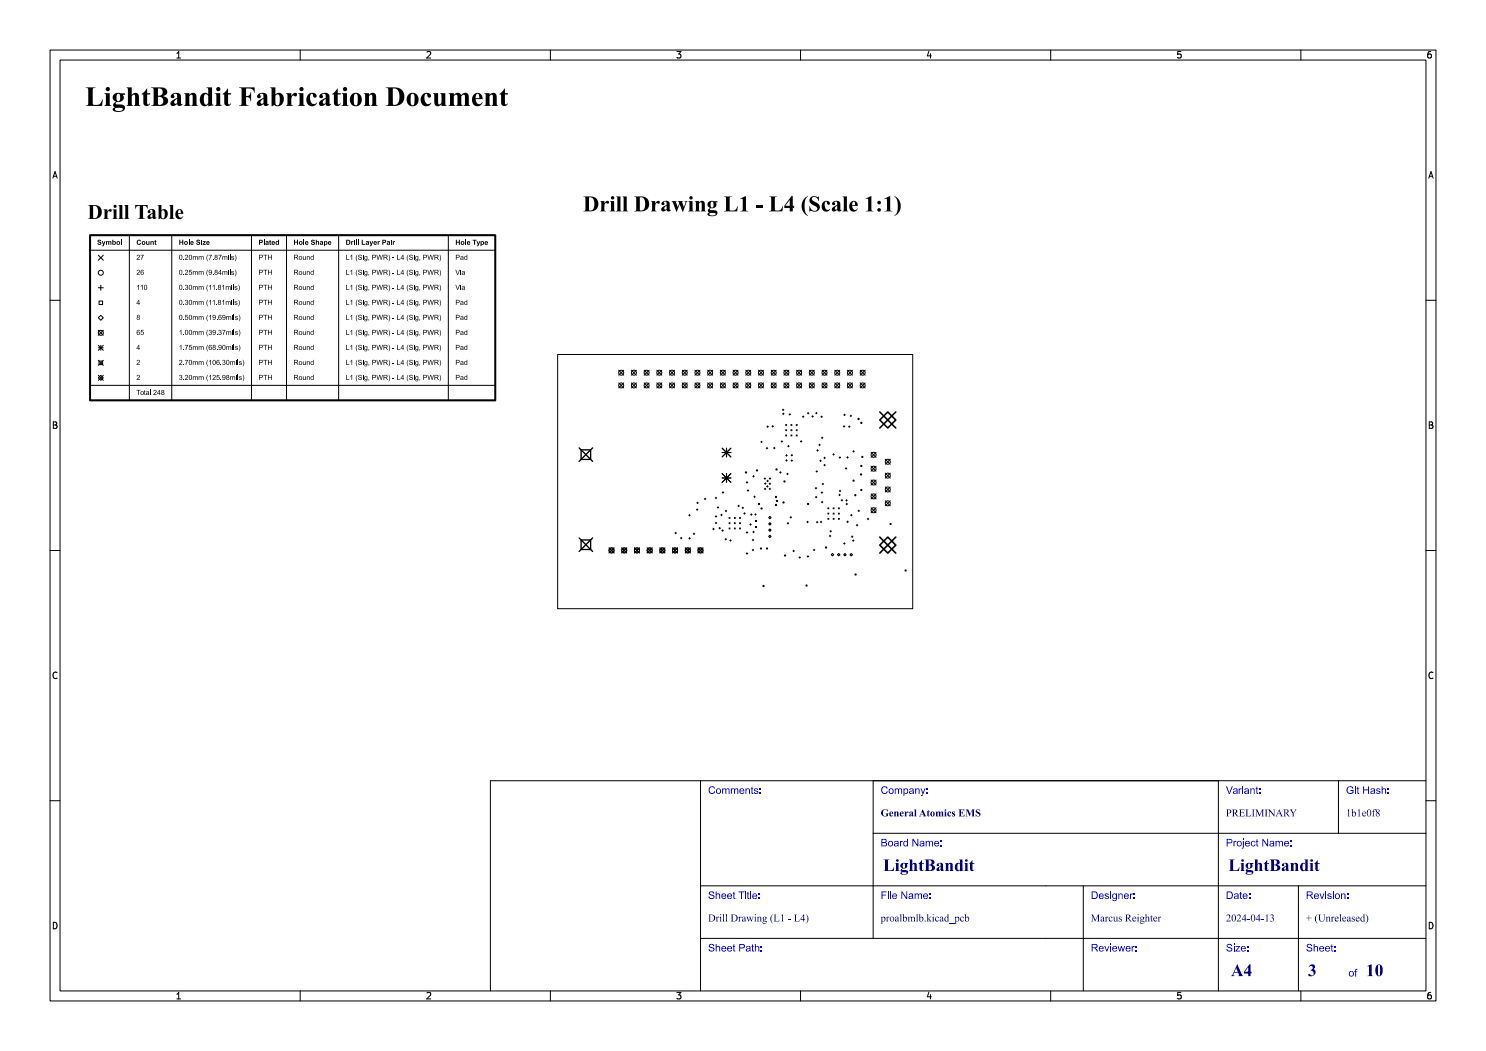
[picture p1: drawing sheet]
<svg xmlns="http://www.w3.org/2000/svg" width="297mm" height="210mm" viewBox="0 0 297 210" stroke-linecap="round" stroke-linejoin="round" font-family="sans-serif">
<defs><g id="words">
<text font-size="5.3" fill="#fff" x="17" y="21.5">LightBandit Fabrication Document</text>
<text font-size="4.3" fill="#fff" x="105.6" y="42.5">Drill Drawing L1 - L4 (Scale 1:1)</text>
<g font-size="3.3" fill="#fff">
<text x="176.5" y="174.3">LightBandit</text>
<text x="245.5" y="174.3">LightBandit</text>
<text x="246" y="195.3">A4</text>
<text x="261.4" y="195.3">3</text>
<text x="273" y="195.3">10</text>
</g>
<g font-size="2" fill="#fff">
<text x="141.5" y="158.8">Comments:</text>
<text x="176" y="158.8">Company:</text>
<text x="245" y="158.8">Variant:</text>
<text x="269" y="158.8">Git Hash:</text>
<text x="176" y="163.3">General Atomics EMS</text>
<text x="245" y="163.3">PRELIMINARY</text>
<text x="269" y="163.3">1b1e0f8</text>
<text x="176" y="169.3">Board Name:</text>
<text x="245" y="169.3">Project Name:</text>
<text x="141.5" y="179.8">Sheet Title:</text>
<text x="176" y="179.8">File Name:</text>
<text x="218" y="179.8">Designer:</text>
<text x="245" y="179.8">Date:</text>
<text x="261" y="179.8">Revision:</text>
<text x="141.5" y="184.3">Drill Drawing (L1 - L4)</text>
<text x="176" y="184.3">proalbmlb.kicad_pcb</text>
<text x="218" y="184.3">Marcus Reighter</text>
<text x="245" y="184.3">2024-04-13</text>
<text x="261" y="184.3">+ (Unreleased)</text>
<text x="141.5" y="190.3">Sheet Path:</text>
<text x="218" y="190.3">Reviewer:</text>
<text x="245" y="190.3">Size:</text>
<text x="261" y="190.3">Sheet:</text>
<text x="269.5" y="195.3">of</text>
</g>
<g font-size="1.7" fill="#fff">
<text x="35" y="11.6">1</text>
<text x="85" y="11.6">2</text>
<text x="135" y="11.6">3</text>
<text x="185" y="11.6">4</text>
<text x="235" y="11.6">5</text>
<text x="285" y="11.6">6</text>
<text x="10.5" y="35.6">A</text>
<text x="285.5" y="35.6">A</text>
<text x="10.5" y="85.6">B</text>
<text x="285.5" y="85.6">B</text>
<text x="10.5" y="135.6">C</text>
<text x="285.5" y="135.6">C</text>
<text x="10.5" y="185.6">D</text>
<text x="285.5" y="185.6">D</text>
<text x="35" y="199.7">1</text>
<text x="85" y="199.7">2</text>
<text x="135" y="199.7">3</text>
<text x="185" y="199.7">4</text>
<text x="235" y="199.7">5</text>
<text x="285" y="199.7">6</text>
</g>
</g></defs>
<path d="M18 47h81v33h-81z" fill="none" stroke="#000" stroke-width=".4"/>
<g fill="none" stroke="#000" stroke-width=".2">
<path d="M10 10h277v190h-277zM12 12h273v186h-273zM35.3 11.6h.8M35.3 10.7l.4-.4v1.3M60 10v2M85.3 10.4l.5-.1 .3 .4-.8 .9h.8M110 10v2M135.3 10.3h.8l-.4 .5 .3 .1v.6l-.2 .1-.5-.1M160 10v2M185.7 10.2l-.4 1h.9M186 10.7v.9M210 10v2"/>
<path d="M236 10.3h-.6l-.1 .6 .2-.1 .5 .1 .1 .1-.1 .5-.2 .1-.5-.1M260 10v2M286 10.3l-.4 .1-.2 .2-.1 .7 .3 .3 .4-.1 .1-.5-.1-.1-.4-.1-.3 .2M10.6 35.6l.4-1.3 .4 1.3M10.7 35.2h.6M285.6 35.6l.4-1.3 .4 1.3M285.7 35.2h.6M10 60h2M18 47h81M18 50h81M19.6 57.5h1M19.6 51l1 1"/>
<path d="M20.1 57v1M20.6 51l-1 1M25.9 47v33M34.3 47v33M50.3 47v33M57.3 47v33M67.7 47v33M89.6 47v33M285 60h2M18 77h81M19.6 63.5l.5-.5 .5 .5-.5 .5zM19.6 75l1 1"/>
<path d="M19.6 72l1 1M19.6 69.5h1M19.6 69l1 1M19.6 66l1 1M19.8 72.1h.7v.8h-.7zM19.8 60.1h.7v.8h-.7zM20.1 75l.5 .5-.5 .5-.5-.5zM20.1 69v1M20.6 75l-1 1M20.6 72l-1 1M20.6 69l-1 1M20.6 66l-1 1"/>
<path d="M111.5 70.8h70.9v50.8h-70.9zM123.7 74l1 1M123.7 76.5l1 1M124.7 76.5l-1 1M124.7 74l-1 1M126.2 76.5l1 1M126.2 74l1 1M127.2 76.5l-1 1M127.2 74l-1 1M128.7 74l1 1M128.7 76.5l1 1M129.7 76.5l-1 1"/>
<path d="M129.7 74l-1 1M131.3 76.5l1 1M131.3 74l1 1M132.3 76.5l-1 1M132.3 74l-1 1M133.8 76.5l1 1M133.8 74l1 1M134.8 76.5l-1 1M134.8 74l-1 1M136.4 74l1 1M136.4 76.5l1 1M137.4 76.5l-1 1"/>
<path d="M137.4 74l-1 1M138.9 76.5l1 1M138.9 74l1 1M139.9 76.5l-1 1M139.9 74l-1 1M141.4 74l1 1M141.4 76.5l1 1M142.4 76.5l-1 1M142.4 74l-1 1M144 76.5l1 1M144 74l1 1M145 76.5l-1 1"/>
<path d="M145 74l-1 1M146.5 74l1 1M146.5 76.5l1 1M147.5 76.5l-1 1M147.5 74l-1 1M149.1 74l1 1M149.1 76.5l1 1M150.1 76.5l-1 1M150.1 74l-1 1M151.6 74l1 1M151.6 76.5l1 1M152.6 76.5l-1 1"/>
<path d="M152.6 74l-1 1M154.1 74l1 1M154.1 76.5l1 1M155.1 76.5l-1 1M155.1 74l-1 1M156.7 76.5l1 1M156.7 74l1 1M157.7 76.5l-1 1M157.7 74l-1 1M159.2 76.5l1 1M159.2 74l1 1M160.2 76.5l-1 1"/>
<path d="M160.2 74l-1 1M161.8 76.5l1 1M161.8 74l1 1M162.8 76.5l-1 1M162.8 74l-1 1M164.3 74l1 1M164.3 76.5l1 1M165.3 76.5l-1 1M165.3 74l-1 1M166.8 74l1 1M166.8 76.5l1 1M167.8 76.5l-1 1"/>
<path d="M167.8 74l-1 1M169.4 76.5l1 1M169.4 74l1 1M170.4 76.5l-1 1M170.4 74l-1 1M171.9 76.5l1 1M171.9 74l1 1M172.9 76.5l-1 1M172.9 74l-1 1M10.7 84.3h.4l.2 .2-.2 .4 .2 .1 .1 .3-.2 .3h-.5zM10.7 84.9h.4M18 80h81"/>
<path d="M140.8 99.7h.3M140.9 99.5v.3M142.9 99.5h.3M143.1 99.3v.4M144.3 90.4h1.8M144.3 95.5h1.8M144.3 94.6l1.8 1.8M144.3 89.5l1.8 1.8M144.3 89.6l1.8 1.7M144.3 98.4h.3M144.5 98.3v.3M145.2 89.5v1.8"/>
<path d="M145.2 94.6v1.8M146.1 94.6l-1.8 1.8M146.1 89.5l-1.8 1.8M146.1 89.6l-1.8 1.7M149.2 96.4h.3M149.3 96.2v.3M149.4 98h.3M149.5 97.9v.3M150.4 95.2h.3M150.6 95v.3M150.6 99.3h.4M150.8 99.1v.3"/>
<path d="M152 88.3h.3M152.2 88.1v.3M152.7 95.6h.3M152.8 97.7h.3M152.8 96.6h.3M152.9 95.5v.3M152.9 97.5v.3M153 96.5v.3M153.1 89.6h.3M153.2 97.2h.3M153.3 96.1h.3M153.3 85.2h.3"/>
<path d="M153.3 89.4v.3M153.4 97v.3M153.4 96v.3M153.4 85.1v.3M153.7 96.7h.3M153.7 97.7h.3M153.7 95.6h.3M153.9 96.5v.3M153.9 97.5v.3M153.9 95.5v.3M154.3 85.2h.3M154.4 85v.3"/>
<path d="M154.6 89.5h.3M154.8 89.4v.3M155.8 94.4h.3M156 94.2v.3M156.1 88.2h.3M156.3 88.1v.3M156.4 81.9h.3M156.4 82.7h.3M156.5 81.7v.3M156.6 82.5v.3M157 85.9l.2 .2M157 84.8l.2 .2"/>
<path d="M157 86.9l.2 .2M157 91h.3M157 92h.3M157.2 90.8v.4M157.2 91.9v.2M157.2 85.9l-.2 .2M157.2 86.9l-.2 .2M157.2 84.8l-.2 .2M157.2 94.7h.3M157.4 94.6v.3M157.4 89.2h.3M157.6 89v.3"/>
<path d="M157.7 82.8h.3M157.9 82.7v.3M158.1 86.9l.2 .2M158.1 85.9l.2 .2M158.1 84.8l.2 .2M158.1 92h.3M158.1 91h.3M158.2 91.9v.3M158.3 90.8v.3M158.3 85.9l-.2 .2M158.3 86.9l-.2 .2M158.3 84.8l-.2 .2"/>
<path d="M159.1 86.9l.2 .2M159.1 85.9l.2 .2M159.1 84.8l.2 .2M159.3 86.9l-.2 .2M159.3 85.9l-.2 .2M159.3 84.8l-.2 .2M160 88.2h.3M160.1 88v.4M160.4 83.3h.3M160.5 83.1v.3M161.4 82.6h.3M161.5 82.4v.3"/>
<path d="M162.3 83.2h.3M162.4 83.1v.3M162.9 97.6h.3M163 99.3h.3M163 82.5h.3M163.1 97.4v.3M163.1 94.2h.3M163.1 99.2v.3M163.2 82.4v.3M163.2 94v.4M163.3 90h.2M163.4 89.8v.3"/>
<path d="M163.7 88.9h.2M163.8 88.7v.4M163.9 92.1h.3M164 91.9v.3M164.1 83.3h.3M164.1 98.4h.3M164.2 87.5h.3M164.2 83.1v.3M164.3 98.3v.3M164.3 96.7h.3M164.3 87.3v.3M164.5 96.6v.3"/>
<path d="M164.6 92.9h.3M164.6 91.5h.3M164.8 91.4v.3M164.8 92.8v.3M166.5 90.8h.2M166.6 90.7v.3M167.6 98.9h.3M167.7 91.4h.3M167.8 98.1h.3M167.8 98.8v.3M167.9 91.3v.3M167.9 97.9v.4"/>
<path d="M168.1 100h.3M168.3 99.8v.3M168.6 85.2h.2M168.6 82.9h.4M168.7 85v.4M168.8 82.7v.4M169 93.6h.3M169 100h.3M169.1 93.5v.2M169.2 99.8v.3M169.2 91.4h.3M169.4 91.3v.3"/>
<path d="M169.6 85.2h.3M169.7 85.1v.3M169.9 83.1h.3M170.1 82.9v.3M170.4 90.2h.4M170.6 90.1v.2M174.1 98.7l1 1M174.1 95.9l1 1M174.1 93.1l1 1M174.1 90.4l1 1M175.1 98.7l-1 1M175.1 95.9l-1 1"/>
<path d="M175.1 93.1l-1 1M175.1 90.4l-1 1M176.9 97.3l1 1M176.9 94.5l1 1M176.9 91.8l1 1M177.9 97.3l-1 1M177.9 94.5l-1 1M177.9 91.8l-1 1M285.7 84.3h.4l.2 .2-.2 .4 .2 .1 .1 .3-.2 .3h-.5zM285.7 84.9h.4M10 110h2M121.7 109.5l1 1"/>
<path d="M122.7 109.5l-1 1M124.3 109.5l1 1M125.3 109.5l-1 1M126.8 109.5l1 1M127.8 109.5l-1 1M129.3 109.5l1 1M130.3 109.5l-1 1M131.9 109.5l1 1M132.9 109.5l-1 1M134.4 109.5l1 1M134.9 106.5h.3M135.1 106.4v.3"/>
<path d="M135.4 109.5l-1 1M136 107.5h.3M136.1 107.4v.3M137 109.5l1 1M137.6 103h.3M137.7 107.6h.3M137.8 102.8v.3M137.8 107.4v.3M138 109.5l-1 1M138.6 106.7h.3M138.7 106.5v.3M139.2 101.8h.3"/>
<path d="M139.3 100.5h.3M139.3 101.7v.3M139.4 100.3v.3M139.5 109.5l1 1M140.5 109.5l-1 1M142.5 105.7h.2M142.6 105.5v.3M142.9 104.5h.3M142.9 103.2h.3M143.1 103v.4M143.1 104.4v.2M143.4 101.4h.2"/>
<path d="M143.5 101.3v.3M143.7 105.5h.3M143.8 105.4v.3M144.1 102.9h.2M144.2 102.8v.2M144.3 106h.3M144.4 105.9v.3M144.9 107.7h.3M145 102.1h.2M145.1 107.6v.3M145.1 101.9v.4M145.7 104.4l.2 .2"/>
<path d="M145.7 105.5l.2 .2M145.7 103.4l.2 .2M145.9 108h.3M145.9 104.4l-.2 .2M145.9 105.5l-.2 .2M145.9 103.4l-.2 .2M146 107.8v.3M146.8 104.4l.2 .2M146.8 105.5l.2 .2M146.8 103.4l.2 .2M147 104.4l-.2 .2M147 105.5l-.2 .2"/>
<path d="M147 103.4l-.2 .2M147.5 101.1h.3M147.6 100.9v.3M147.8 105.5l.2 .2M147.8 104.4l.2 .2M147.8 103.4l.2 .2M148 105.5l-.2 .2M148 104.4l-.2 .2M148 103.4l-.2 .2M148.3 101.5h.3M148.5 101.3v.3M148.7 102.6h.2"/>
<path d="M148.8 102.5v.3M149.2 110.6h.2M149.2 106.4h.2M149.3 106.2v.3M149.3 110.4v.4M149.9 104.8h.3M150 104.6v.3M150 102.8h.3M150.2 102.7v.3M150.3 109.9h.3M150.3 107.9h.3M150.5 106.3h.3"/>
<path d="M150.5 107.8v.3M150.5 109.7v.4M150.6 106.1v.3M150.8 102.8h.4M151 105.2h.2v.2h-.2zM151 104h.2v.2h-.2zM151 102.7v.3M152 109.5h.2v.2h-.2zM153.2 109.5h.2v.2h-.2zM153.6 107.2l.3-.3 .2 .3-.2 .2zM153.6 104.7l.3-.3 .2 .3-.2 .2zM153.6 103.4l.3-.2 .2 .2-.2 .3z"/>
<path d="M153.9 105.7l.2 .2-.2 .3-.3-.3zM157.3 104.6h.3M157.5 104.4v.3M157.9 103.4h.3M158.1 103.2v.3M158.5 110.1h.3M158.6 109.9v.3M159.7 111.4h.3M159.8 111.2v.3M161.2 104.3h.4M161.3 111.2h.3M161.4 104.1v.3"/>
<path d="M161.5 111v.3M162.6 109.9h.3M162.7 109.7v.3M163.2 104.3h.3M163.3 104.2v.3M163.9 104.3h.3M164.1 104.1v.3M164.2 100.3h.3M164.3 100.2v.3M165.5 102.5l.2 .2M165.5 103.6l.2 .2M165.5 101.5l.2 .2"/>
<path d="M165.7 103.6l-.2 .2M165.7 102.5l-.2 .2M165.7 101.5l-.2 .2M165.8 107.1h.2M165.9 106.2h.3M165.9 106.9v.4M166 106v.3M166.1 110.8l.3-.2 .2 .2-.2 .3zM166.5 103.6l.2 .2M166.5 102.5l.2 .2M166.5 101.5l.2 .2M166.7 103.6l-.2 .2"/>
<path d="M166.7 102.5l-.2 .2M166.7 101.5l-.2 .2M167.4 110.8l.2-.2 .3 .2-.3 .3zM167.6 103.6l.2 .2M167.6 102.5l.2 .2M167.6 101.5l.2 .2M167.8 103.6l-.2 .2M167.8 102.5l-.2 .2M167.8 101.5l-.2 .2M168.6 108.6h.3M168.8 108.5v.3M168.9 110.6l.2 .2-.2 .3-.3-.3z"/>
<path d="M169.1 100.7h.3M169.2 100.6v.3M169.3 104.3h.3M169.4 104.1v.3M169.9 110.8l.2-.2 .3 .2-.3 .3zM170 102.9h.3M170.2 102.8v.3M170.2 107.2h.3M170.3 107.1v.3M170.4 108h.3M170.5 107.9v.3M171.2 104.9h.3"/>
<path d="M171.3 104.8v.3M171.5 102.1h.3M171.6 101.9v.3M173.4 103.7h.2M173.5 103.5v.4M174.1 101.5l1 1M175.1 101.5l-1 1M176.9 100.1l1 1M177.9 100.1l-1 1M285 110h2M11.4 134.4a.62 .62 0 0 0-.9 .5 .62 .62 0 0 0 .7 .7l.2-.1M286.4 134.4a.62 .62 0 0 0-.9 .5 .62 .62 0 0 0 .7 .7l.2-.1"/>
<path d="M10 160h2M285 160h2M10.7 184.3a.66 .66 0 0 1 .7 .6 .66 .66 0 0 1-.7 .7zM35.3 198.7l.4-.4v1.3M35.3 199.6h.8M60 198v2M85.3 198.4l.5-.1 .3 .4-.8 .9h.8M110 198v2M135.3 198.3h.8l-.4 .5 .3 .1v.6l-.2 .1-.5-.1M160 198v2M185.7 198.2l-.4 1h.9M186 198.7v.9"/>
<path d="M210 198v2M236 198.3h-.6l-.1 .6 .2-.1 .5 .1 .1 .1-.1 .5-.2 .1-.5-.1M260 198v2M285.7 184.3a.66 .66 0 0 1 .7 .6 .66 .66 0 0 1-.7 .7zM286 198.3l-.4 .1-.2 .2-.1 .8 .3 .2 .4-.1 .1-.5-.1-.1-.4-.1-.3 .2"/>
<circle cx="20.1" cy="54.5" r=".5"/>
<circle cx="20.1" cy="66.5" r=".5"/>
<circle cx="124.2" cy="77" r=".5"/>
<circle cx="124.2" cy="74.5" r=".5"/>
<circle cx="126.7" cy="77" r=".5"/>
<circle cx="126.7" cy="74.5" r=".5"/>
<circle cx="129.2" cy="77" r=".5"/>
<circle cx="129.2" cy="74.5" r=".5"/>
<circle cx="131.8" cy="77" r=".5"/>
<circle cx="131.8" cy="74.5" r=".5"/>
<circle cx="134.3" cy="77" r=".5"/>
<circle cx="134.3" cy="74.5" r=".5"/>
<circle cx="136.9" cy="77" r=".5"/>
<circle cx="136.9" cy="74.5" r=".5"/>
<circle cx="139.4" cy="77" r=".5"/>
<circle cx="139.4" cy="74.5" r=".5"/>
<circle cx="141.9" cy="77" r=".5"/>
<circle cx="141.9" cy="74.5" r=".5"/>
<circle cx="144.5" cy="77" r=".5"/>
<circle cx="144.5" cy="74.5" r=".5"/>
<circle cx="147" cy="77" r=".5"/>
<circle cx="147" cy="74.5" r=".5"/>
<circle cx="149.6" cy="77" r=".5"/>
<circle cx="149.6" cy="74.5" r=".5"/>
<circle cx="152.1" cy="77" r=".5"/>
<circle cx="152.1" cy="74.5" r=".5"/>
<circle cx="154.6" cy="77" r=".5"/>
<circle cx="154.6" cy="74.5" r=".5"/>
<circle cx="157.2" cy="77" r=".5"/>
<circle cx="157.2" cy="74.5" r=".5"/>
<circle cx="159.7" cy="77" r=".5"/>
<circle cx="159.7" cy="74.5" r=".5"/>
<circle cx="162.3" cy="77" r=".5"/>
<circle cx="162.3" cy="74.5" r=".5"/>
<circle cx="164.8" cy="77" r=".5"/>
<circle cx="164.8" cy="74.5" r=".5"/>
<circle cx="167.3" cy="77" r=".5"/>
<circle cx="167.3" cy="74.5" r=".5"/>
<circle cx="169.9" cy="77" r=".5"/>
<circle cx="169.9" cy="74.5" r=".5"/>
<circle cx="172.4" cy="77" r=".5"/>
<circle cx="172.4" cy="74.5" r=".5"/>
<circle cx="149.1" cy="94.4" r=".13"/>
<circle cx="151.3" cy="94" r=".12"/>
<circle cx="155.1" cy="99.3" r=".13"/>
<circle cx="155.2" cy="93.8" r=".12"/>
<circle cx="156.8" cy="96.2" r=".13"/>
<circle cx="170.6" cy="96" r=".13"/>
<circle cx="170.9" cy="99" r=".13"/>
<circle cx="171.6" cy="83.7" r=".13"/>
<circle cx="172.1" cy="94.8" r=".12"/>
<circle cx="172.2" cy="84.5" r=".13"/>
<circle cx="172.2" cy="93.1" r=".13"/>
<circle cx="172.2" cy="97.9" r=".13"/>
<circle cx="172.4" cy="91.3" r=".12"/>
<circle cx="174.6" cy="90.9" r=".5"/>
<circle cx="174.6" cy="93.6" r=".5"/>
<circle cx="174.6" cy="96.4" r=".5"/>
<circle cx="174.6" cy="99.2" r=".5"/>
<circle cx="177.4" cy="92.3" r=".5"/>
<circle cx="177.4" cy="95" r=".5"/>
<circle cx="177.4" cy="97.8" r=".5"/>
<circle cx="122.2" cy="110" r=".5"/>
<circle cx="124.8" cy="110" r=".5"/>
<circle cx="127.3" cy="110" r=".5"/>
<circle cx="129.8" cy="110" r=".5"/>
<circle cx="132.4" cy="110" r=".5"/>
<circle cx="134.9" cy="110" r=".5"/>
<circle cx="137.5" cy="110" r=".5"/>
<circle cx="140" cy="110" r=".5"/>
<circle cx="151.7" cy="100.7" r=".13"/>
<circle cx="152.2" cy="101.6" r=".13"/>
<circle cx="152.6" cy="117.1" r=".13"/>
<circle cx="155.1" cy="100.9" r=".13"/>
<circle cx="155.3" cy="100.1" r=".12"/>
<circle cx="156.6" cy="100.4" r=".13"/>
<circle cx="156.9" cy="111" r=".12"/>
<circle cx="161.2" cy="117" r=".13"/>
<circle cx="161.5" cy="100.7" r=".13"/>
<circle cx="165.1" cy="109.4" r=".13"/>
<circle cx="171" cy="114.8" r=".13"/>
<circle cx="174.6" cy="102" r=".5"/>
<circle cx="177.4" cy="100.6" r=".5"/>
<circle cx="178" cy="104.7" r=".13"/>
<circle cx="181" cy="114" r=".13"/>
</g>
<g fill="#000">
<path d="M17.6 41h1.2a1.4 1.4 0 0 1 1.6 1.4 1.4 1.4 0 0 1-1.6 1.3h-1.2l.3-.1v-.3h.7v.1a.54 .54 0 0 0 .7 .2 .54 .54 0 0 0 .2-.6 1.32 1.32 0 0 0-.7-1.9h-.2v2.2h-.7v-2.1z" fill-rule="evenodd"/>
<path d="M19.6 48l.3-.1 .3 .2v.1h-.2l-.3-.1 .1 .2a.38 .38 0 0 1 .4 .3 .38 .38 0 0 1-.2 .4 .38 .38 0 0 1-.5-.3v-.1h.1a.19 .19 0 0 0 .2 .2 .19 .19 0 0 0 .2-.3l-.5-.2z" fill-rule="evenodd"/>
<path d="M20.3 48.2h.2l.2 .5 .2-.5h.2l-.5 1h-.2v-.1l.2-.2z" fill-rule="evenodd"/>
<path d="M21.2 48.2h1l.1 .7h-.2l-.1-.6-.2 .1v.5h-.2l-.1-.6-.1 .1v.5h-.2z" fill-rule="evenodd"/>
<path d="M20.7 41.8h.8v.5a.46 .46 0 0 1 .3-.5 .46 .46 0 0 1 .5 .2 .33 .33 0 0 1-.2 .3 .33 .33 0 0 1-.4-.1l-.2 .4v.7v.3l.2 .1h-1l.2-.4v-1.2z" fill-rule="evenodd"/>
<path d="M22.4 47.9h.2v.4a.33 .33 0 0 1 .5 0 .33 .33 0 0 1 0 .5 .33 .33 0 0 1-.5 0l-.2 .1v-.4h.2l.1 .2a.18 .18 0 0 0 .3 0 .18 .18 0 0 0-.1-.3 .18 .18 0 0 0-.3 .1h-.2z" fill-rule="evenodd"/>
<path d="M22.5 41.8h.8v1.7l.2 .2h-1l.2-.4v-1.3z" fill-rule="evenodd"/>
<path d="M23.4 48.3a.38 .38 0 0 1 .6 .1 .38 .38 0 0 1-.3 .5 .38 .38 0 0 1-.4-.3h.2a.19 .19 0 0 0 .2 .1 .19 .19 0 0 0 .1-.3 .19 .19 0 0 0-.3 .1l-.2 .1z" fill-rule="evenodd"/>
<path d="M24.2 47.9h.2v1h-.2z" fill-rule="evenodd"/>
<path d="M23.6 41h.9v2.5l.2 .2h-1.1l.3-.4v-2.1z" fill-rule="evenodd"/>
<path d="M24.8 41h.8v2.5l.3 .2h-1.1l.2-.4v-2.1z" fill-rule="evenodd"/>
<path d="M27.4 57.2l.4-.3v1h-.1v-.8l-.3 .2z" fill-rule="evenodd"/>
<path d="M27.4 54a.35 .35 0 0 1 .6 .1 .35 .35 0 0 1-.3 .5l-.2 .2h.5v.1h-.7l.4-.4a.21 .21 0 0 0 .2-.3 .21 .21 0 0 0-.2-.2 .21 .21 0 0 0-.3 .2h-.1z" fill-rule="evenodd"/>
<path d="M27.4 51a.35 .35 0 0 1 .6 .1 .35 .35 0 0 1-.3 .5l-.2 .2h.5v.1h-.7l.4-.4a.21 .21 0 0 0 .2-.3 .21 .21 0 0 0-.2-.2 .21 .21 0 0 0-.3 .2h-.1z" fill-rule="evenodd"/>
<path d="M27.4 48l.6-.1 .2 .3h-.2a.27 .27 0 0 0-.4 0 .27 .27 0 0 0 0 .4 .27 .27 0 0 0 .4 0h.2a.49 .49 0 0 1-.8 .2 .49 .49 0 0 1 0-.8z" fill-rule="evenodd"/>
<path d="M28.1 50.9h.6l-.3 1h-.2l.1-.3 .3-.6h-.5z" fill-rule="evenodd"/>
<path d="M28.1 57.2l.4-.3v1h-.1v-.8l-.3 .2z" fill-rule="evenodd"/>
<path d="M28.2 54l.4-.1 .1 .3-.3-.2a.19 .19 0 0 0-.2 .1 .19 .19 0 0 0 .1 .2 .19 .19 0 0 0 .2 0 .33 .33 0 0 1 .3 .3 .33 .33 0 0 1-.4 .3 .33 .33 0 0 1-.3-.3h.1a.2 .2 0 0 0 .3 .2 .21 .21 0 0 0 .1-.4 .21 .21 0 0 0-.4 .1l-.1 .1z" fill-rule="evenodd"/>
<path d="M28.4 48.3a.38 .38 0 0 1 .6 .1 .38 .38 0 0 1-.2 .5 .38 .38 0 0 1-.5-.3h.2a.19 .19 0 0 0 .3 .1 .19 .19 0 0 0 0-.3 .19 .19 0 0 0-.3 .1l-.2 .1z" fill-rule="evenodd"/>
<path d="M28.9 57l.1-.1a.49 .49 0 0 1 .4 .5 .49 .49 0 0 1-.4 .5l-.2-.3v-.2h.1a.25 .25 0 0 0 0 .4 .25 .25 0 0 0 .4 0 .25 .25 0 0 0 0-.4 .25 .25 0 0 0 0-.3 .25 .25 0 0 0-.4 0 .25 .25 0 0 0 0 .3h-.1z" fill-rule="evenodd"/>
<path d="M27 41h2.5v.7a.76 .76 0 0 0-.9-.6v2.4l.4 .2h-1.5l.4-.2v-2.4a.75 .75 0 0 0-.9 .6z" fill-rule="evenodd"/>
<path d="M29.2 48.2h.2l.1 .6 .2-.1v-.5h.2v.7l-.6-.1z" fill-rule="evenodd"/>
<path d="M29.6 42.1a.79 .79 0 0 1 .9-.3 .79 .79 0 0 1 .6 .7v.9h.1a.39 .39 0 0 1-.3 .4 .39 .39 0 0 1-.4-.3 .51 .51 0 0 1-.6 .3 .51 .51 0 0 1-.4-.5l.5-.1 .2 .2 .3-.1v-.6l-.5 .5h-.5l1-.7v-.4a.25 .25 0 0 0-.4-.2 .25 .25 0 0 0 0 .4 .3 .3 0 0 1-.5 .2 .3 .3 0 0 1 0-.4z" fill-rule="evenodd"/>
<path d="M30.1 48.2l.6 .1v.6h-.2l-.1-.6-.1 .1v.5h-.2z" fill-rule="evenodd"/>
<path d="M30.9 48l.2-.1v.3h.2l-.2 .4 .2 .3-.3-.1z" fill-rule="evenodd"/>
<path d="M31.5 41h.8v1a.78 .78 0 0 1 1-.1 .78 .78 0 0 1 .2 1 .88 .88 0 0 1-.5 .8 .88 .88 0 0 1-.9-.1l-.4 .2v-1.6h.6a1.58 1.58 0 0 0 .1 1.4h.3a1.43 1.43 0 0 0 0-1.6l-.4 .2h-.6v-1z" fill-rule="evenodd"/>
<path d="M33.8 41h.8v2.5l.2 .2h-1l.2-.4v-2.1z" fill-rule="evenodd"/>
<path d="M35.8 47.9h.2v.4h.4v-.4h.2v1h-.2v-.4h-.4v.4h-.2z" fill-rule="evenodd"/>
<path d="M35.3 42.1a.77 .77 0 0 1 .9-.2 .77 .77 0 0 1 .4 .8h-1a.54 .54 0 0 0 .3 .7 .54 .54 0 0 0 .7-.2 .82 .82 0 0 1-1.1 .5 .82 .82 0 0 1-.4-1.1h1l-.1-.6a.37 .37 0 0 0-.4 .1 .37 .37 0 0 0 0 .4h-.5z" fill-rule="evenodd"/>
<path d="M35.9 60l.1-.1a.49 .49 0 0 1 .5 .5 .49 .49 0 0 1-.5 .5l-.2-.3v-.2h.1a.25 .25 0 0 0 0 .4 .25 .25 0 0 0 .4 0 .25 .25 0 0 0 0-.4 .25 .25 0 0 0 0-.3 .25 .25 0 0 0-.4 0 .25 .25 0 0 0 0 .3h-.1z" fill-rule="evenodd"/>
<path d="M35.9 57l.1-.1a.49 .49 0 0 1 .5 .5 .49 .49 0 0 1-.5 .5l-.2-.3v-.2h.1a.25 .25 0 0 0 0 .4 .25 .25 0 0 0 .4 0 .25 .25 0 0 0 0-.4 .25 .25 0 0 0 0-.3 .25 .25 0 0 0-.4 0 .25 .25 0 0 0 0 .3h-.1z" fill-rule="evenodd"/>
<path d="M35.9 54l.1-.1a.49 .49 0 0 1 .5 .5 .49 .49 0 0 1-.5 .5l-.2-.3v-.2h.1a.25 .25 0 0 0 0 .4 .25 .25 0 0 0 .4 0 .25 .25 0 0 0 0-.4 .25 .25 0 0 0 0-.3 .25 .25 0 0 0-.4 0 .25 .25 0 0 0 0 .3h-.1z" fill-rule="evenodd"/>
<path d="M35.9 51l.1-.1a.49 .49 0 0 1 .5 .5 .49 .49 0 0 1-.5 .5l-.2-.3v-.2h.1a.25 .25 0 0 0 0 .4 .25 .25 0 0 0 .4 0 .25 .25 0 0 0 0-.4 .25 .25 0 0 0 0-.3 .25 .25 0 0 0-.4 0 .25 .25 0 0 0 0 .3h-.1z" fill-rule="evenodd"/>
<path d="M36.6 57.8l.2 .1z" fill-rule="evenodd"/>
<path d="M36.6 54.8l.2 .1z" fill-rule="evenodd"/>
<path d="M36.6 51.8l.2 .1z" fill-rule="evenodd"/>
<path d="M37.1 57a.27 .27 0 0 1 .4 0 .27 .27 0 0 1-.1 .4 .31 .31 0 0 1 0 .5 .31 .31 0 0 1-.4-.3h.1a.2 .2 0 0 0 .2 .2 .2 .2 0 0 0 .2-.2 .2 .2 0 0 0-.3-.2v-.1a.17 .17 0 0 0 .2-.1 .17 .17 0 0 0-.1-.2 .17 .17 0 0 0-.2 .2h-.1z" fill-rule="evenodd"/>
<path d="M36.9 48.3a.38 .38 0 0 1 .6 .1 .38 .38 0 0 1-.2 .5 .38 .38 0 0 1-.5-.3h.2a.19 .19 0 0 0 .3 .1 .19 .19 0 0 0 0-.3 .19 .19 0 0 0-.3 .1l-.2 .1z" fill-rule="evenodd"/>
<path d="M37.1 54a.35 .35 0 0 1 .5 .1 .35 .35 0 0 1-.3 .5l-.2 .2h.5v.1h-.7l.4-.4a.21 .21 0 0 0 .2-.3 .21 .21 0 0 0-.2-.2 .21 .21 0 0 0-.2 .2h-.1z" fill-rule="evenodd"/>
<path d="M37.1 51a.35 .35 0 0 1 .5 .1 .35 .35 0 0 1-.3 .5l-.2 .2h.5v.1h-.7l.4-.4a.21 .21 0 0 0 .2-.3 .21 .21 0 0 0-.2-.2 .21 .21 0 0 0-.2 .2h-.1z" fill-rule="evenodd"/>
<path d="M37.7 47.9h.2v1h-.2z" fill-rule="evenodd"/>
<path d="M37.9 53.9h.4v.1h-.4v.3a.33 .33 0 0 1 .5 .2 .33 .33 0 0 1-.3 .4 .33 .33 0 0 1-.4-.3h.2a.22 .22 0 0 0 .3 .1 .22 .22 0 0 0 0-.3 .22 .22 0 0 0-.3 .1l-.1-.1z" fill-rule="evenodd"/>
<path d="M37.9 60v-.1a.49 .49 0 0 1 .5 .5 .49 .49 0 0 1-.5 .5l-.1-.3-.1-.2h.2a.25 .25 0 0 0 0 .4 .25 .25 0 0 0 .3 0 .25 .25 0 0 0 .1-.4 .25 .25 0 0 0-.1-.3 .25 .25 0 0 0-.3 0 .25 .25 0 0 0 0 .3h-.2z" fill-rule="evenodd"/>
<path d="M37.9 57v-.1a.49 .49 0 0 1 .5 .5 .49 .49 0 0 1-.5 .5l-.1-.3-.1-.2h.2a.25 .25 0 0 0 0 .4 .25 .25 0 0 0 .3 0 .25 .25 0 0 0 .1-.4 .25 .25 0 0 0-.1-.3 .25 .25 0 0 0-.3 0 .25 .25 0 0 0 0 .3h-.2z" fill-rule="evenodd"/>
<path d="M37.9 51v-.1a.49 .49 0 0 1 .5 .5 .49 .49 0 0 1-.5 .5l-.1-.3-.1-.2h.2a.25 .25 0 0 0 0 .4 .25 .25 0 0 0 .3 0 .25 .25 0 0 0 .1-.4 .25 .25 0 0 0-.1-.3 .25 .25 0 0 0-.3 0 .25 .25 0 0 0 0 .3h-.2z" fill-rule="evenodd"/>
<path d="M38.1 48.3l.5-.1 .1 .4-.5 .1 .2 .1 .3-.1a.35 .35 0 0 1-.4 .2 .35 .35 0 0 1-.3-.4h.5l-.1-.2-.4 .2z" fill-rule="evenodd"/>
<path d="M38.5 57.2h.9l.1 .7h-.1v-.5l-.1-.1-.2 .1v.5h-.1v-.5l-.2-.1-.1 .1v.5h-.2z" fill-rule="evenodd"/>
<path d="M38.5 54.2h.9l.1 .7h-.1v-.5l-.1-.1-.2 .1v.5h-.1v-.5l-.2-.1-.1 .1v.5h-.2z" fill-rule="evenodd"/>
<path d="M38.5 51.2h.9l.1 .7h-.1v-.5l-.1-.1-.2 .1v.5h-.1v-.5l-.2-.1-.1 .1v.5h-.2z" fill-rule="evenodd"/>
<path d="M39.3 48l.4-.1 .3 .2v.1h-.2l-.3-.1v.2a.38 .38 0 0 1 .5 .3 .38 .38 0 0 1-.3 .4 .38 .38 0 0 1-.5-.3v-.1h.2a.19 .19 0 0 0 .2 .2 .19 .19 0 0 0 .1-.3l-.4-.2z" fill-rule="evenodd"/>
<path d="M39.7 57.2h.9l.1 .7h-.1v-.5l-.2-.1-.1 .1v.5h-.2l-.1-.6-.1 .1-.1 .5h-.1z" fill-rule="evenodd"/>
<path d="M39.7 54.2h.9l.1 .7h-.1v-.5l-.2-.1-.1 .1v.5h-.2l-.1-.6-.1 .1-.1 .5h-.1z" fill-rule="evenodd"/>
<path d="M39.7 51.2h.9l.1 .7h-.1v-.5l-.2-.1-.1 .1v.5h-.2l-.1-.6-.1 .1-.1 .5h-.1z" fill-rule="evenodd"/>
<path d="M40.2 47.9h.2v.2h-.2z" fill-rule="evenodd"/>
<path d="M40.2 48.2h.2v.7h-.2z" fill-rule="evenodd"/>
<path d="M40.5 48.2h.6l-.4 .6 .4-.1v.2h-.6l.4-.6h-.4z" fill-rule="evenodd"/>
<path d="M41.5 56.9l-.1 .8 .2 .5-.3-.6z" fill-rule="evenodd"/>
<path d="M41.5 53.9l-.1 .8 .2 .5-.3-.6z" fill-rule="evenodd"/>
<path d="M41.5 50.9l-.1 .8 .2 .5-.3-.6z" fill-rule="evenodd"/>
<path d="M41.3 48.3l.5-.1 .1 .4-.5 .1 .2 .1 .3-.1a.35 .35 0 0 1-.5 .2 .35 .35 0 0 1-.2-.4h.5l-.1-.2-.4 .2z" fill-rule="evenodd"/>
<path d="M41.7 50.9h.7l-.4 1h-.2l.1-.3 .3-.6h-.5z" fill-rule="evenodd"/>
<path d="M41.8 54a.46 .46 0 0 1 .6 .4 .46 .46 0 0 1-.6 .5l-.1-.2 .4 .1 .1-.3-.3 .1-.2-.3 .1-.1a.2 .2 0 0 0 .3 .2 .2 .2 0 0 0 0-.3 .2 .2 0 0 0-.3 .1h-.1z" fill-rule="evenodd"/>
<path d="M41.8 57.2l.4-.3v1h-.2v-.8l-.2 .2z" fill-rule="evenodd"/>
<path d="M42.5 54.8l.2 .1z" fill-rule="evenodd"/>
<path d="M42.5 51.8l.2 .1z" fill-rule="evenodd"/>
<path d="M42.5 57.2l.4-.3v1h-.1v-.8l-.3 .2z" fill-rule="evenodd"/>
<path d="M43.2 57.8l.2 .1z" fill-rule="evenodd"/>
<path d="M43 54a.27 .27 0 0 1 .4 0 .27 .27 0 0 1-.1 .4 .32 .32 0 0 1 0 .5 .32 .32 0 0 1-.4-.3h.1a.21 .21 0 0 0 .3 .2 .21 .21 0 0 0 0-.3 .21 .21 0 0 0-.3 .1h-.1l.2-.2-.2-.2h.1a.16 .16 0 0 0 .3 .1 .16 .16 0 0 0 0-.3 .16 .16 0 0 0-.3 .1l-.1 .1z" fill-rule="evenodd"/>
<path d="M43 51a.27 .27 0 0 1 .4 0 .27 .27 0 0 1-.1 .4 .32 .32 0 0 1 0 .5 .32 .32 0 0 1-.4-.3h.1a.21 .21 0 0 0 .3 .2 .21 .21 0 0 0 0-.3 .21 .21 0 0 0-.3 .1h-.1l.2-.2-.2-.2h.1a.16 .16 0 0 0 .3 .1 .16 .16 0 0 0 0-.3 .16 .16 0 0 0-.3 .1l-.1 .1z" fill-rule="evenodd"/>
<path d="M43.6 50.9h.7l-.4 1h-.1v-.3l.3-.6h-.5z" fill-rule="evenodd"/>
<path d="M43.7 60a.27 .27 0 0 1 .4 0 .27 .27 0 0 1-.1 .4 .32 .32 0 0 1 0 .5 .32 .32 0 0 1-.5-.3h.2a.21 .21 0 0 0 .3 .2 .21 .21 0 0 0 0-.3 .21 .21 0 0 0-.3 .1h-.2l.2-.2-.1-.2h.1a.16 .16 0 0 0 .2 .1 .16 .16 0 0 0 .1-.3 .16 .16 0 0 0-.3 .1l-.1 .1z" fill-rule="evenodd"/>
<path d="M43.7 57a.27 .27 0 0 1 .4 0 .27 .27 0 0 1-.1 .4 .32 .32 0 0 1 0 .5 .32 .32 0 0 1-.5-.3h.2a.21 .21 0 0 0 .3 .2 .21 .21 0 0 0 0-.3 .21 .21 0 0 0-.3 .1h-.2l.2-.2-.1-.2h.1a.16 .16 0 0 0 .2 .1 .16 .16 0 0 0 .1-.3 .16 .16 0 0 0-.3 .1l-.1 .1z" fill-rule="evenodd"/>
<path d="M44.1 53.9l.1 .7h.1l-.1 .3h-.2v-.2h-.4v-.1h.4v-.5l-.4 .5z" fill-rule="evenodd"/>
<path d="M44.5 54.2h.8l.1 .7h-.1v-.5l-.1-.1-.2 .1v.5h-.1l-.1-.6-.2 .1v.5h-.1z" fill-rule="evenodd"/>
<path d="M44.5 51.2h.8l.1 .7h-.1v-.5l-.1-.1-.2 .1v.5h-.1l-.1-.6-.2 .1v.5h-.1z" fill-rule="evenodd"/>
<path d="M44.4 57.2l.4-.3v1h-.1v-.8l-.3 .2z" fill-rule="evenodd"/>
<path d="M45.1 57.2h.9l.1 .7h-.1v-.5l-.1-.1-.2 .1v.5h-.1l-.2-.6-.1 .1-.1 .5h-.1z" fill-rule="evenodd"/>
<path d="M45.6 53.9l.1 .1z" fill-rule="evenodd"/>
<path d="M45.6 54.2h.1v.7h-.1z" fill-rule="evenodd"/>
<path d="M45.6 50.9l.1 .1z" fill-rule="evenodd"/>
<path d="M45.6 51.2h.1v.7h-.1z" fill-rule="evenodd"/>
<path d="M45.9 53.9h.1v1h-.1z" fill-rule="evenodd"/>
<path d="M45.9 50.9h.1v1h-.1z" fill-rule="evenodd"/>
<path d="M46.3 54.3l.4-.1 .1 .2-.5-.1 .2 .2a.27 .27 0 0 1 .2 .3 .27 .27 0 0 1-.3 .2 .27 .27 0 0 1-.2-.3h.1a.16 .16 0 0 0 .2 .2 .16 .16 0 0 0 .1-.3l-.3-.1z" fill-rule="evenodd"/>
<path d="M46.3 51.3l.4-.1 .1 .2-.5-.1 .2 .2a.27 .27 0 0 1 .2 .3 .27 .27 0 0 1-.3 .2 .27 .27 0 0 1-.2-.3h.1a.16 .16 0 0 0 .2 .2 .16 .16 0 0 0 .1-.3l-.3-.1z" fill-rule="evenodd"/>
<path d="M46.3 59.9l.1 .1z" fill-rule="evenodd"/>
<path d="M46.3 56.9l.1 .1z" fill-rule="evenodd"/>
<path d="M46.3 57.2h.1v.7h-.1z" fill-rule="evenodd"/>
<path d="M46.6 59.9h.1v1h-.1z" fill-rule="evenodd"/>
<path d="M46.6 56.9h.1v1h-.1z" fill-rule="evenodd"/>
<path d="M46.9 57.3l.5-.1v.2l-.4-.1 .2 .2a.27 .27 0 0 1 .2 .3 .27 .27 0 0 1-.3 .2 .27 .27 0 0 1-.2-.3h.1a.16 .16 0 0 0 .2 .2 .16 .16 0 0 0 .1-.3l-.4-.1z" fill-rule="evenodd"/>
<path d="M46.9 53.9l.4 .5-.3 .8 .1-.8z" fill-rule="evenodd"/>
<path d="M46.9 50.9l.4 .5-.3 .8 .1-.8z" fill-rule="evenodd"/>
<path d="M47.6 56.9l.3 .5-.2 .8 .1-.8z" fill-rule="evenodd"/>
<path d="M51.8 59.9h.4a.31 .31 0 0 1 .3 .3 .31 .31 0 0 1-.3 .3h-.3v.4h-.1v-.5h.5l.1-.2-.1-.2h-.4v.4h-.1z" fill-rule="evenodd"/>
<path d="M51.8 56.9h.4a.31 .31 0 0 1 .3 .3 .31 .31 0 0 1-.3 .3h-.3v.4h-.1v-.5h.5l.1-.2-.1-.2h-.4v.4h-.1z" fill-rule="evenodd"/>
<path d="M51.8 53.9h.4a.31 .31 0 0 1 .3 .3 .31 .31 0 0 1-.3 .3h-.3v.4h-.1v-.5h.5l.1-.2-.1-.2h-.4v.4h-.1z" fill-rule="evenodd"/>
<path d="M51.8 50.9h.4a.31 .31 0 0 1 .3 .3 .31 .31 0 0 1-.3 .3h-.3v.4h-.1v-.5h.5l.1-.2-.1-.2h-.4v.4h-.1z" fill-rule="evenodd"/>
<path d="M51.8 47.9h.5a.35 .35 0 0 1 .2 .5 .35 .35 0 0 1-.5 .1v.4h-.2v-.5h.4l.1-.2-.3-.1v.3h-.2z" fill-rule="evenodd"/>
<path d="M52.7 47.9h.2v1h-.2z" fill-rule="evenodd"/>
<path d="M52.6 56.9h.8v.1h-.3v.9h-.1v-.9h-.4z" fill-rule="evenodd"/>
<path d="M52.6 53.9h.8v.1h-.3v.9h-.1v-.9h-.4z" fill-rule="evenodd"/>
<path d="M52.6 50.9h.8v.1h-.3v.9h-.1v-.9h-.4z" fill-rule="evenodd"/>
<path d="M53.1 48.3l.5-.1 .1 .7h-.6l-.1-.2 .4 .1 .1-.2-.5 .1 .5-.3-.1-.1-.3 .1z" fill-rule="evenodd"/>
<path d="M53.6 56.9h.1v.4h.5v-.4h.2v1h-.2v-.5h-.5v.5h-.1z" fill-rule="evenodd"/>
<path d="M53.6 53.9h.1v.4h.5v-.4h.2v1h-.2v-.5h-.5v.5h-.1z" fill-rule="evenodd"/>
<path d="M53.6 50.9h.1v.4h.5v-.4h.2v1h-.2v-.5h-.5v.5h-.1z" fill-rule="evenodd"/>
<path d="M53.9 48l.2-.1v.3h.1l-.1 .4 .1 .3-.3-.1z" fill-rule="evenodd"/>
<path d="M54.4 48.3l.4-.1 .2 .4-.5 .1 .1 .1 .3-.1a.35 .35 0 0 1-.4 .2 .35 .35 0 0 1-.2-.4h.5l-.2-.2-.3 .2z" fill-rule="evenodd"/>
<path d="M55.2 48.3h.4v-.4h.2v1l-.2-.1-.3 .1-.2-.4h.2v.2a.17 .17 0 0 0 .2 0 .17 .17 0 0 0 0-.3 .17 .17 0 0 0-.2 .1h-.2z" fill-rule="evenodd"/>
<path d="M58.8 47.9h.2v.4h.4v-.4h.2v1h-.2v-.4h-.4v.4h-.2z" fill-rule="evenodd"/>
<path d="M58.8 59.9h.4a.28 .28 0 0 1 .4 .2 .28 .28 0 0 1-.3 .4l.4 .4-.6-.4h-.2v.4h-.1v-.5l.5-.1 .1-.1-.1-.2h-.4v.4h-.1z" fill-rule="evenodd"/>
<path d="M58.8 56.9h.4a.28 .28 0 0 1 .4 .2 .28 .28 0 0 1-.3 .4l.4 .4-.6-.4h-.2v.4h-.1v-.5l.5-.1 .1-.1-.1-.2h-.4v.4h-.1z" fill-rule="evenodd"/>
<path d="M58.8 53.9h.4a.28 .28 0 0 1 .4 .2 .28 .28 0 0 1-.3 .4l.4 .4-.6-.4h-.2v.4h-.1v-.5l.5-.1 .1-.1-.1-.2h-.4v.4h-.1z" fill-rule="evenodd"/>
<path d="M58.8 50.9h.4a.28 .28 0 0 1 .4 .2 .28 .28 0 0 1-.3 .4l.4 .4-.6-.4h-.2v.4h-.1v-.5l.5-.1 .1-.1-.1-.2h-.4v.4h-.1z" fill-rule="evenodd"/>
<path d="M59.8 57.3a.36 .36 0 0 1 .6 0 .36 .36 0 0 1-.2 .6 .36 .36 0 0 1-.5-.3h.1a.22 .22 0 0 0 .4 .1 .22 .22 0 0 0 0-.3 .22 .22 0 0 0-.3 .1l-.2 .1z" fill-rule="evenodd"/>
<path d="M59.8 54.3a.36 .36 0 0 1 .6 0 .36 .36 0 0 1-.2 .6 .36 .36 0 0 1-.5-.3h.1a.22 .22 0 0 0 .4 .1 .22 .22 0 0 0 0-.3 .22 .22 0 0 0-.3 .1l-.2 .1z" fill-rule="evenodd"/>
<path d="M59.8 51.3a.36 .36 0 0 1 .6 0 .36 .36 0 0 1-.2 .6 .36 .36 0 0 1-.5-.3h.1a.22 .22 0 0 0 .4 .1 .22 .22 0 0 0 0-.3 .22 .22 0 0 0-.3 .1l-.2 .1z" fill-rule="evenodd"/>
<path d="M59.9 48.3a.38 .38 0 0 1 .5 .1 .38 .38 0 0 1-.2 .5 .38 .38 0 0 1-.5-.3h.2a.19 .19 0 0 0 .3 .1 .19 .19 0 0 0 0-.3 .19 .19 0 0 0-.3 .1l-.2 .1z" fill-rule="evenodd"/>
<path d="M60.6 47.9h.2v1h-.2z" fill-rule="evenodd"/>
<path d="M60.5 57.2h.2v.5l.1 .1 .2-.1v-.5h.1v.7l-.5-.1z" fill-rule="evenodd"/>
<path d="M60.5 54.2h.2v.5l.1 .1 .2-.1v-.5h.1v.7l-.5-.1z" fill-rule="evenodd"/>
<path d="M60.5 51.2h.2v.5l.1 .1 .2-.1v-.5h.1v.7l-.5-.1z" fill-rule="evenodd"/>
<path d="M61.3 57.2l.6 .1v.6h-.1v-.5l-.2-.1-.1 .1-.1 .5h-.1z" fill-rule="evenodd"/>
<path d="M61.3 54.2l.6 .1v.6h-.1v-.5l-.2-.1-.1 .1-.1 .5h-.1z" fill-rule="evenodd"/>
<path d="M61.3 51.2l.6 .1v.6h-.1v-.5l-.2-.1-.1 .1-.1 .5h-.1z" fill-rule="evenodd"/>
<path d="M61.1 48.3l.4-.1 .1 .4-.4 .1 .1 .1 .3-.1a.35 .35 0 0 1-.4 .2 .35 .35 0 0 1-.2-.4h.5l-.2-.2-.3 .2z" fill-rule="evenodd"/>
<path d="M62.2 48l.4-.1 .3 .2v.1h-.2l-.3-.1 .1 .2a.38 .38 0 0 1 .4 .3 .38 .38 0 0 1-.3 .4 .38 .38 0 0 1-.4-.3l-.1-.1h.2a.19 .19 0 0 0 .2 .2 .19 .19 0 0 0 .2-.3l-.5-.2z" fill-rule="evenodd"/>
<path d="M62.2 57.3h.4v-.4h.1v1h-.5l-.1-.3h.1a.24 .24 0 0 0 .3 .1 .24 .24 0 0 0 .1-.3 .24 .24 0 0 0-.3-.1l-.2 .3z" fill-rule="evenodd"/>
<path d="M62.2 54.3h.4v-.4h.1v1h-.5l-.1-.3h.1a.24 .24 0 0 0 .3 .1 .24 .24 0 0 0 .1-.3 .24 .24 0 0 0-.3-.1l-.2 .3z" fill-rule="evenodd"/>
<path d="M62.2 51.3h.4v-.4h.1v1h-.5l-.1-.3h.1a.24 .24 0 0 0 .3 .1 .24 .24 0 0 0 .1-.3 .24 .24 0 0 0-.3-.1l-.2 .3z" fill-rule="evenodd"/>
<path d="M63.1 47.9h.2v.4h.4l.1 .6h-.2l-.1-.6-.2 .1v.5h-.2z" fill-rule="evenodd"/>
<path d="M64 48.3l.5-.1 .1 .7h-.6l-.1-.2 .3 .1 .2-.1v-.1l-.5 .1 .5-.3-.1-.1-.4 .1z" fill-rule="evenodd"/>
<path d="M64.7 48.2l.2 .1a.33 .33 0 0 1 .5 0 .33 .33 0 0 1 0 .5 .33 .33 0 0 1-.5 0v.4h-.2v-.7l.2 .1a.16 .16 0 0 0 .3 .1 .16 .16 0 0 0 0-.3 .16 .16 0 0 0-.3 .1h-.2z" fill-rule="evenodd"/>
<path d="M65.6 48.3l.5-.1 .1 .4-.4 .1 .1 .1 .3-.1a.35 .35 0 0 1-.4 .2 .35 .35 0 0 1-.2-.4h.4l-.1-.2-.3 .2z" fill-rule="evenodd"/>
<path d="M69.2 56.9h.1v.9h.5v.1h-.6z" fill-rule="evenodd"/>
<path d="M69.2 53.9h.1v.9h.5v.1h-.6z" fill-rule="evenodd"/>
<path d="M69.2 50.9h.1v.9h.5v.1h-.6z" fill-rule="evenodd"/>
<path d="M69.2 47.9h.4a.5 .5 0 0 1 .4 .5 .5 .5 0 0 1-.4 .5h-.4v-.2h.3a.34 .34 0 0 0 .3-.4 .34 .34 0 0 0-.4-.2v.6h-.2z" fill-rule="evenodd"/>
<path d="M70.2 48.2h.5l-.3 .2v.5h-.2z" fill-rule="evenodd"/>
<path d="M70 57.2l.4-.3v1h-.1v-.8l-.3 .2z" fill-rule="evenodd"/>
<path d="M70 54.2l.4-.3v1h-.1v-.8l-.3 .2z" fill-rule="evenodd"/>
<path d="M70 51.2l.4-.3v1h-.1v-.8l-.3 .2z" fill-rule="evenodd"/>
<path d="M70.7 47.9h.2v.2h-.2z" fill-rule="evenodd"/>
<path d="M70.7 48.2h.2v.7h-.2z" fill-rule="evenodd"/>
<path d="M71.1 47.9h.2v1h-.2z" fill-rule="evenodd"/>
<path d="M71.4 56.9l-.2 .8 .2 .5-.3-.6z" fill-rule="evenodd"/>
<path d="M71.4 53.9l-.2 .8 .2 .5-.3-.6z" fill-rule="evenodd"/>
<path d="M71.4 50.9l-.2 .8 .2 .5-.3-.6z" fill-rule="evenodd"/>
<path d="M71.5 47.9h.2v1h-.2z" fill-rule="evenodd"/>
<path d="M71.7 57l.4-.1 .2 .2-.1 .1a.21 .21 0 0 0-.3-.3 .21 .21 0 0 0 0 .4h.1a.35 .35 0 0 1 .3 .6 .35 .35 0 0 1-.6-.1l-.1-.2h.1a.23 .23 0 0 0 .3 .3 .23 .23 0 0 0 .1-.4l-.4-.2z" fill-rule="evenodd"/>
<path d="M71.7 54l.4-.1 .2 .2-.1 .1a.21 .21 0 0 0-.3-.3 .21 .21 0 0 0 0 .4h.1a.35 .35 0 0 1 .3 .6 .35 .35 0 0 1-.6-.1l-.1-.2h.1a.23 .23 0 0 0 .3 .3 .23 .23 0 0 0 .1-.4l-.4-.2z" fill-rule="evenodd"/>
<path d="M71.7 51l.4-.1 .2 .2-.1 .1a.21 .21 0 0 0-.3-.3 .21 .21 0 0 0 0 .4h.1a.35 .35 0 0 1 .3 .6 .35 .35 0 0 1-.6-.1l-.1-.2h.1a.23 .23 0 0 0 .3 .3 .23 .23 0 0 0 .1-.4l-.4-.2z" fill-rule="evenodd"/>
<path d="M72.3 47.9h.2v.8h.5v.2h-.7z" fill-rule="evenodd"/>
<path d="M72.5 59.9l.1 .1z" fill-rule="evenodd"/>
<path d="M72.5 56.9l.1 .1z" fill-rule="evenodd"/>
<path d="M72.5 57.2h.1v.7h-.1z" fill-rule="evenodd"/>
<path d="M72.5 53.9l.1 .1z" fill-rule="evenodd"/>
<path d="M72.5 54.2h.1v.7h-.1z" fill-rule="evenodd"/>
<path d="M72.5 50.9l.1 .1z" fill-rule="evenodd"/>
<path d="M72.5 51.2h.1v.7h-.1z" fill-rule="evenodd"/>
<path d="M72.9 57.3l.5-.1v.6a.32 .32 0 0 1-.2 .4 .32 .32 0 0 1-.4-.2l.3 .1 .2-.1v-.2h-.4l-.1-.3h.1a.21 .21 0 0 0 .3 .2 .21 .21 0 0 0 0-.3 .21 .21 0 0 0-.3 .1h-.1z" fill-rule="evenodd"/>
<path d="M72.9 54.3l.5-.1v.6a.32 .32 0 0 1-.2 .4 .32 .32 0 0 1-.4-.2l.3 .1 .2-.1v-.2h-.4l-.1-.3h.1a.21 .21 0 0 0 .3 .2 .21 .21 0 0 0 0-.3 .21 .21 0 0 0-.3 .1h-.1z" fill-rule="evenodd"/>
<path d="M72.9 51.3l.5-.1v.6a.32 .32 0 0 1-.2 .4 .32 .32 0 0 1-.4-.2l.3 .1 .2-.1v-.2h-.4l-.1-.3h.1a.21 .21 0 0 0 .3 .2 .21 .21 0 0 0 0-.3 .21 .21 0 0 0-.3 .1h-.1z" fill-rule="evenodd"/>
<path d="M73.2 48.3l.5-.1 .1 .7h-.6l-.1-.2 .3 .1 .1-.1v-.1l-.4 .1 .4-.3v-.1l-.4 .1z" fill-rule="evenodd"/>
<path d="M73.6 57.8h.2l-.1 .3z" fill-rule="evenodd"/>
<path d="M73.6 54.8h.2l-.1 .3z" fill-rule="evenodd"/>
<path d="M73.6 51.8h.2l-.1 .3z" fill-rule="evenodd"/>
<path d="M73.8 48.2h.2l.2 .5 .2-.5h.2l-.5 1h-.2v-.1l.2-.2z" fill-rule="evenodd"/>
<path d="M74.4 59.9h.4a.31 .31 0 0 1 .4 .3 .31 .31 0 0 1-.4 .3h-.3v.4h-.1v-.5h.5l.1-.2-.1-.2h-.4v.4h-.1z" fill-rule="evenodd"/>
<path d="M74.4 56.9h.4a.31 .31 0 0 1 .4 .3 .31 .31 0 0 1-.4 .3h-.3v.4h-.1v-.5h.5l.1-.2-.1-.2h-.4v.4h-.1z" fill-rule="evenodd"/>
<path d="M74.4 53.9h.4a.31 .31 0 0 1 .4 .3 .31 .31 0 0 1-.4 .3h-.3v.4h-.1v-.5h.5l.1-.2-.1-.2h-.4v.4h-.1z" fill-rule="evenodd"/>
<path d="M74.4 50.9h.4a.31 .31 0 0 1 .4 .3 .31 .31 0 0 1-.4 .3h-.3v.4h-.1v-.5h.5l.1-.2-.1-.2h-.4v.4h-.1z" fill-rule="evenodd"/>
<path d="M74.7 48.3l.5-.1 .1 .4-.4 .1 .1 .1 .3-.1a.35 .35 0 0 1-.4 .2 .35 .35 0 0 1-.2-.4h.4l-.1-.2-.3 .2z" fill-rule="evenodd"/>
<path d="M75.2 56.9h.2l.2 .9 .2-.9h.2l.2 .9 .2-.9h.1l-.2 1h-.2l-.2-.9-.3 .9h-.1z" fill-rule="evenodd"/>
<path d="M75.2 53.9h.2l.2 .9 .2-.9h.2l.2 .9 .2-.9h.1l-.2 1h-.2l-.2-.9-.3 .9h-.1z" fill-rule="evenodd"/>
<path d="M75.2 50.9h.2l.2 .9 .2-.9h.2l.2 .9 .2-.9h.1l-.2 1h-.2l-.2-.9-.3 .9h-.1z" fill-rule="evenodd"/>
<path d="M75.5 48.2h.4l-.2 .2v.5h-.2z" fill-rule="evenodd"/>
<path d="M76.4 47.9h.5a.35 .35 0 0 1 .2 .5 .35 .35 0 0 1-.5 .1v.4h-.2v-.5h.5l.1-.2-.4-.1v.3h-.2z" fill-rule="evenodd"/>
<path d="M76.7 59.9h.4a.28 .28 0 0 1 .4 .2 .28 .28 0 0 1-.3 .4l.3 .4-.6-.4h-.1v.4h-.1v-.5l.5-.1 .1-.1-.1-.2h-.4v.4h-.1z" fill-rule="evenodd"/>
<path d="M76.7 56.9h.4a.28 .28 0 0 1 .4 .2 .28 .28 0 0 1-.3 .4l.3 .4-.6-.4h-.1v.4h-.1v-.5l.5-.1 .1-.1-.1-.2h-.4v.4h-.1z" fill-rule="evenodd"/>
<path d="M76.7 53.9h.4a.28 .28 0 0 1 .4 .2 .28 .28 0 0 1-.3 .4l.3 .4-.6-.4h-.1v.4h-.1v-.5l.5-.1 .1-.1-.1-.2h-.4v.4h-.1z" fill-rule="evenodd"/>
<path d="M76.7 50.9h.4a.28 .28 0 0 1 .4 .2 .28 .28 0 0 1-.3 .4l.3 .4-.6-.4h-.1v.4h-.1v-.5l.5-.1 .1-.1-.1-.2h-.4v.4h-.1z" fill-rule="evenodd"/>
<path d="M77.4 48.3l.5-.1 .1 .7h-.6l-.1-.2 .3 .1 .1-.1v-.1l-.4 .1 .4-.3v-.1l-.4 .1z" fill-rule="evenodd"/>
<path d="M77.6 56.9l.4 .5-.3 .8 .1-.8z" fill-rule="evenodd"/>
<path d="M77.6 53.9l.4 .5-.3 .8 .1-.8z" fill-rule="evenodd"/>
<path d="M77.6 50.9l.4 .5-.3 .8 .1-.8z" fill-rule="evenodd"/>
<path d="M78.1 47.9h.2v.2h-.2z" fill-rule="evenodd"/>
<path d="M78.1 48.2h.2v.7h-.2z" fill-rule="evenodd"/>
<path d="M78.5 57.5h.3v.1h-.3z" fill-rule="evenodd"/>
<path d="M78.5 54.5h.3v.1h-.3z" fill-rule="evenodd"/>
<path d="M78.5 51.5h.3v.1h-.3z" fill-rule="evenodd"/>
<path d="M78.5 48.2h.5l-.3 .2v.5h-.2z" fill-rule="evenodd"/>
<path d="M79.4 56.9h.1v.9h.5v.1h-.6z" fill-rule="evenodd"/>
<path d="M79.4 53.9h.1v.9h.5v.1h-.6z" fill-rule="evenodd"/>
<path d="M79.4 50.9h.1v.9h.5v.1h-.6z" fill-rule="evenodd"/>
<path d="M80.5 56.9l.1 .7h.2l-.2 .3h-.1v-.2h-.4v-.1h.4v-.5l-.4 .5z" fill-rule="evenodd"/>
<path d="M80.5 53.9l.1 .7h.2l-.2 .3h-.1v-.2h-.4v-.1h.4v-.5l-.4 .5z" fill-rule="evenodd"/>
<path d="M80.5 50.9l.1 .7h.2l-.2 .3h-.1v-.2h-.4v-.1h.4v-.5l-.4 .5z" fill-rule="evenodd"/>
<path d="M81.5 56.9l-.1 .8 .2 .5-.3-.6z" fill-rule="evenodd"/>
<path d="M81.5 53.9l-.1 .8 .2 .5-.3-.6z" fill-rule="evenodd"/>
<path d="M81.5 50.9l-.1 .8 .2 .5-.3-.6z" fill-rule="evenodd"/>
<path d="M81.9 57l.4-.1 .2 .2-.1 .1a.21 .21 0 0 0-.3-.3 .21 .21 0 0 0-.1 .4h.1a.36 .36 0 0 1 .4 .6 .35 .35 0 0 1-.7-.1l-.1-.2h.2a.23 .23 0 0 0 .2 .3 .23 .23 0 0 0 .2-.4l-.5-.2z" fill-rule="evenodd"/>
<path d="M81.9 54l.4-.1 .2 .2-.1 .1a.21 .21 0 0 0-.3-.3 .21 .21 0 0 0-.1 .4h.1a.36 .36 0 0 1 .4 .6 .35 .35 0 0 1-.7-.1l-.1-.2h.2a.23 .23 0 0 0 .2 .3 .23 .23 0 0 0 .2-.4l-.5-.2z" fill-rule="evenodd"/>
<path d="M81.9 51l.4-.1 .2 .2-.1 .1a.21 .21 0 0 0-.3-.3 .21 .21 0 0 0-.1 .4h.1a.36 .36 0 0 1 .4 .6 .35 .35 0 0 1-.7-.1l-.1-.2h.2a.23 .23 0 0 0 .2 .3 .23 .23 0 0 0 .2-.4l-.5-.2z" fill-rule="evenodd"/>
<path d="M82.7 59.9l.1 .1z" fill-rule="evenodd"/>
<path d="M82.7 56.9l.1 .1z" fill-rule="evenodd"/>
<path d="M82.7 57.2h.1v.7h-.1z" fill-rule="evenodd"/>
<path d="M82.7 53.9l.1 .1z" fill-rule="evenodd"/>
<path d="M82.7 54.2h.1v.7h-.1z" fill-rule="evenodd"/>
<path d="M82.7 50.9l.1 .1z" fill-rule="evenodd"/>
<path d="M82.7 51.2h.1v.7h-.1z" fill-rule="evenodd"/>
<path d="M83.1 57.3l.5-.1v.6a.32 .32 0 0 1-.2 .4 .32 .32 0 0 1-.4-.2l.3 .1 .2-.1v-.2h-.5v-.3h.1a.21 .21 0 0 0 .3 .2 .21 .21 0 0 0 0-.3 .21 .21 0 0 0-.3 .1h-.1z" fill-rule="evenodd"/>
<path d="M83.1 54.3l.5-.1v.6a.32 .32 0 0 1-.2 .4 .32 .32 0 0 1-.4-.2l.3 .1 .2-.1v-.2h-.5v-.3h.1a.21 .21 0 0 0 .3 .2 .21 .21 0 0 0 0-.3 .21 .21 0 0 0-.3 .1h-.1z" fill-rule="evenodd"/>
<path d="M83.1 51.3l.5-.1v.6a.32 .32 0 0 1-.2 .4 .32 .32 0 0 1-.4-.2l.3 .1 .2-.1v-.2h-.5v-.3h.1a.21 .21 0 0 0 .3 .2 .21 .21 0 0 0 0-.3 .21 .21 0 0 0-.3 .1h-.1z" fill-rule="evenodd"/>
<path d="M83.8 57.8h.2l-.2 .3z" fill-rule="evenodd"/>
<path d="M83.8 54.8h.2l-.2 .3z" fill-rule="evenodd"/>
<path d="M83.8 51.8h.2l-.2 .3z" fill-rule="evenodd"/>
<path d="M84.6 59.9h.4a.31 .31 0 0 1 .3 .3 .31 .31 0 0 1-.3 .3h-.3v.4h-.1v-.5h.5l.1-.2-.1-.2h-.4v.4h-.1z" fill-rule="evenodd"/>
<path d="M84.6 56.9h.4a.31 .31 0 0 1 .3 .3 .31 .31 0 0 1-.3 .3h-.3v.4h-.1v-.5h.5l.1-.2-.1-.2h-.4v.4h-.1z" fill-rule="evenodd"/>
<path d="M84.6 53.9h.4a.31 .31 0 0 1 .3 .3 .31 .31 0 0 1-.3 .3h-.3v.4h-.1v-.5h.5l.1-.2-.1-.2h-.4v.4h-.1z" fill-rule="evenodd"/>
<path d="M84.6 50.9h.4a.31 .31 0 0 1 .3 .3 .31 .31 0 0 1-.3 .3h-.3v.4h-.1v-.5h.5l.1-.2-.1-.2h-.4v.4h-.1z" fill-rule="evenodd"/>
<path d="M85.4 56.9h.2l.2 .9 .2-.9h.2l.2 .9 .2-.9h.1l-.3 1h-.1l-.2-.9-.3 .9h-.1z" fill-rule="evenodd"/>
<path d="M85.4 53.9h.2l.2 .9 .2-.9h.2l.2 .9 .2-.9h.1l-.3 1h-.1l-.2-.9-.3 .9h-.1z" fill-rule="evenodd"/>
<path d="M85.4 50.9h.2l.2 .9 .2-.9h.2l.2 .9 .2-.9h.1l-.3 1h-.1l-.2-.9-.3 .9h-.1z" fill-rule="evenodd"/>
<path d="M86.8 59.9h.5a.28 .28 0 0 1 .3 .2 .28 .28 0 0 1-.2 .4l.3 .4-.6-.4h-.1v.4h-.2v-.5l.6-.1 .1-.1-.1-.2h-.4v.4h-.2z" fill-rule="evenodd"/>
<path d="M86.8 56.9h.5a.28 .28 0 0 1 .3 .2 .28 .28 0 0 1-.2 .4l.3 .4-.6-.4h-.1v.4h-.2v-.5l.6-.1 .1-.1-.1-.2h-.4v.4h-.2z" fill-rule="evenodd"/>
<path d="M86.8 53.9h.5a.28 .28 0 0 1 .3 .2 .28 .28 0 0 1-.2 .4l.3 .4-.6-.4h-.1v.4h-.2v-.5l.6-.1 .1-.1-.1-.2h-.4v.4h-.2z" fill-rule="evenodd"/>
<path d="M86.8 50.9h.5a.28 .28 0 0 1 .3 .2 .28 .28 0 0 1-.2 .4l.3 .4-.6-.4h-.1v.4h-.2v-.5l.6-.1 .1-.1-.1-.2h-.4v.4h-.2z" fill-rule="evenodd"/>
<path d="M87.8 56.9l.3 .5-.2 .8 .1-.8z" fill-rule="evenodd"/>
<path d="M87.8 53.9l.3 .5-.2 .8 .1-.8z" fill-rule="evenodd"/>
<path d="M87.8 50.9l.3 .5-.2 .8 .1-.8z" fill-rule="evenodd"/>
<path d="M91.1 47.9h.2v.4h.4v-.4h.2v1h-.2v-.4h-.4v.4h-.2z" fill-rule="evenodd"/>
<path d="M91 56.9h.2l.3 .9 .3-.9h.1l-.4 1h-.1z" fill-rule="evenodd"/>
<path d="M91 53.9h.2l.3 .9 .3-.9h.1l-.4 1h-.1z" fill-rule="evenodd"/>
<path d="M91.1 59.9h.4a.31 .31 0 0 1 .4 .3 .31 .31 0 0 1-.4 .3h-.3v.4h-.1v-.5h.5l.1-.2-.1-.2h-.4v.4h-.1z" fill-rule="evenodd"/>
<path d="M91.1 50.9h.4a.31 .31 0 0 1 .4 .3 .31 .31 0 0 1-.4 .3h-.3v.4h-.1v-.5h.5l.1-.2-.1-.2h-.4v.4h-.1z" fill-rule="evenodd"/>
<path d="M92 56.9l.1 .1z" fill-rule="evenodd"/>
<path d="M92 57.2h.1v.7h-.1z" fill-rule="evenodd"/>
<path d="M92 53.9l.1 .1z" fill-rule="evenodd"/>
<path d="M92 54.2h.1v.7h-.1z" fill-rule="evenodd"/>
<path d="M92.1 51.2h.5l.1 .7h-.6l-.1-.2a.27 .27 0 0 0 .3 .1 .27 .27 0 0 0 .2-.2l-.5 .1 .1-.2h.4l-.1-.2-.4 .1z" fill-rule="evenodd"/>
<path d="M92.2 48.3a.38 .38 0 0 1 .6 .1 .38 .38 0 0 1-.2 .5 .38 .38 0 0 1-.5-.3h.2a.19 .19 0 0 0 .2 .1 .19 .19 0 0 0 .1-.3 .19 .19 0 0 0-.3 .1l-.2 .1z" fill-rule="evenodd"/>
<path d="M92.3 57.3l.6-.1v.7h-.5l-.1-.2a.27 .27 0 0 0 .3 .1 .27 .27 0 0 0 .2-.2l-.5 .1 .1-.2h.4l-.1-.2-.4 .1z" fill-rule="evenodd"/>
<path d="M92.3 54.3l.6-.1v.7h-.5l-.1-.2a.27 .27 0 0 0 .3 .1 .27 .27 0 0 0 .2-.2l-.5 .1 .1-.2h.4l-.1-.2-.4 .1z" fill-rule="evenodd"/>
<path d="M93 47.9h.2v1h-.2z" fill-rule="evenodd"/>
<path d="M92.9 51.3h.4v-.4h.1v1h-.5l-.1-.3h.1a.24 .24 0 0 0 .3 .1 .24 .24 0 0 0 .1-.3 .24 .24 0 0 0-.3-.1l-.2 .3z" fill-rule="evenodd"/>
<path d="M93.4 48.3l.4-.1 .2 .4-.5 .1 .2 .1 .3-.1a.35 .35 0 0 1-.5 .2 .35 .35 0 0 1-.2-.4h.5l-.2-.2-.3 .2z" fill-rule="evenodd"/>
<path d="M94.5 47.9h.8v.2h-.3v.8h-.2v-.8h-.3z" fill-rule="evenodd"/>
<path d="M95.2 48.2h.2l.2 .5 .2-.5h.2l-.5 1h-.2v-.1l.2-.2z" fill-rule="evenodd"/>
<path d="M96.1 48.2l.1 .1a.33 .33 0 0 1 .5 0 .33 .33 0 0 1 0 .5 .33 .33 0 0 1-.5 0v.4h-.1v-.7l.1 .1a.16 .16 0 0 0 .3 .1 .16 .16 0 0 0 0-.3 .16 .16 0 0 0-.3 .1h-.1z" fill-rule="evenodd"/>
<path d="M96.9 48.3l.5-.1 .1 .4-.4 .1 .1 .1 .3-.1a.35 .35 0 0 1-.4 .2 .35 .35 0 0 1-.2-.4h.4l-.1-.2-.3 .2z" fill-rule="evenodd"/>
<path d="M27.3 77.9h.8v.1h-.4v.9h-.1v-.9h-.3z" fill-rule="evenodd"/>
<path d="M27.4 63a.27 .27 0 0 1 .4 0 .27 .27 0 0 1 0 .4 .32 .32 0 0 1 0 .5 .32 .32 0 0 1-.5-.3h.1a.21 .21 0 0 0 .3 .2 .21 .21 0 0 0 .1-.3 .21 .21 0 0 0-.4 .1h-.1l.2-.2-.1-.2h.1a.16 .16 0 0 0 .2 .1 .16 .16 0 0 0 0-.3 .16 .16 0 0 0-.2 .1l-.1 .1z" fill-rule="evenodd"/>
<path d="M27.5 66l.3-.1 .1 .3-.2-.2a.19 .19 0 0 0-.3 .1 .19 .19 0 0 0 .1 .2 .19 .19 0 0 0 .2 0 .33 .33 0 0 1 .3 .3 .33 .33 0 0 1-.4 .3 .33 .33 0 0 1-.3-.3h.1a.2 .2 0 0 0 .3 .2 .21 .21 0 0 0 .1-.4 .2 .2 0 0 0-.3 .1l-.2 .1z" fill-rule="evenodd"/>
<path d="M27.7 68.9l.1 .7h.2l-.2 .3h-.1v-.2h-.4v-.1h.4v-.5l-.4 .5z" fill-rule="evenodd"/>
<path d="M27.7 59.9l.1 .7h.2l-.2 .3h-.1v-.2h-.4v-.1h.4v-.5l-.4 .5z" fill-rule="evenodd"/>
<path d="M27.4 75a.35 .35 0 0 1 .6 .1 .35 .35 0 0 1-.3 .5l-.2 .2h.5v.1h-.7l.4-.4a.21 .21 0 0 0 .2-.3 .21 .21 0 0 0-.2-.2 .21 .21 0 0 0-.3 .2h-.1z" fill-rule="evenodd"/>
<path d="M27.4 72a.35 .35 0 0 1 .6 .1 .35 .35 0 0 1-.3 .5l-.2 .2h.5v.1h-.7l.4-.4a.21 .21 0 0 0 .2-.3 .21 .21 0 0 0-.2-.2 .21 .21 0 0 0-.3 .2h-.1z" fill-rule="evenodd"/>
<path d="M28.2 65.9h.5v.1h-.4v.3a.33 .33 0 0 1 .4 .2 .33 .33 0 0 1-.2 .4 .33 .33 0 0 1-.4-.3h.1a.22 .22 0 0 0 .4 .1 .22 .22 0 0 0 0-.3 .22 .22 0 0 0-.4 .1l-.1-.1z" fill-rule="evenodd"/>
<path d="M28.2 78.3a.36 .36 0 0 1 .5 0 .36 .36 0 0 1-.2 .6 .36 .36 0 0 1-.4-.3h.1a.22 .22 0 0 0 .3 .1 .22 .22 0 0 0 .1-.3 .22 .22 0 0 0-.4 .1l-.1 .1z" fill-rule="evenodd"/>
<path d="M28.8 78l.2-.1v.3h.1l-.1 .5 .1 .2-.2-.1z" fill-rule="evenodd"/>
<path d="M29.3 78.2h.5v.7h-.5l-.1-.2a.27 .27 0 0 0 .3 .1 .27 .27 0 0 0 .2-.2l-.5 .1 .1-.2h.4l-.1-.2-.4 .1z" fill-rule="evenodd"/>
<path d="M30 77.9h.1v1h-.1z" fill-rule="evenodd"/>
<path d="M30.8 78a.35 .35 0 0 1 .5 .1 .35 .35 0 0 1-.3 .5l-.2 .2h.5v.1h-.7l.4-.4a.21 .21 0 0 0 .2-.3 .21 .21 0 0 0-.2-.2 .21 .21 0 0 0-.2 .2h-.1z" fill-rule="evenodd"/>
<path d="M31.8 77.9l.1 .7h.2l-.2 .3h-.1v-.2h-.4v-.1h.4v-.5l-.4 .5z" fill-rule="evenodd"/>
<path d="M32.3 78a.27 .27 0 0 1 .4 0 .27 .27 0 0 1 0 .4 .32 .32 0 0 1 0 .5 .32 .32 0 0 1-.5-.3h.1a.21 .21 0 0 0 .3 .2 .21 .21 0 0 0 .1-.3 .21 .21 0 0 0-.4 .1h-.1l.2-.2-.2-.2h.2a.16 .16 0 0 0 .2 .1 .16 .16 0 0 0 0-.3 .16 .16 0 0 0-.2 .1l-.1 .1z" fill-rule="evenodd"/>
<path d="M35.9 75a.27 .27 0 0 1 .4 0 .27 .27 0 0 1 0 .4 .31 .31 0 0 1 0 .5 .31 .31 0 0 1-.5-.3h.1a.2 .2 0 0 0 .2 .2 .2 .2 0 0 0 .2-.2 .2 .2 0 0 0-.3-.2v-.1a.17 .17 0 0 0 .3-.1 .17 .17 0 0 0-.2-.2 .17 .17 0 0 0-.2 .2h-.1z" fill-rule="evenodd"/>
<path d="M35.9 63l.1-.1a.49 .49 0 0 1 .5 .5 .49 .49 0 0 1-.5 .5l-.2-.3v-.2h.1a.25 .25 0 0 0 0 .4 .25 .25 0 0 0 .4 0 .25 .25 0 0 0 0-.4 .25 .25 0 0 0 0-.3 .25 .25 0 0 0-.4 0 .25 .25 0 0 0 0 .3h-.1z" fill-rule="evenodd"/>
<path d="M35.9 69.2l.4-.3v1h-.2v-.8l-.2 .2z" fill-rule="evenodd"/>
<path d="M35.9 66.2l.4-.3v1h-.2v-.8l-.2 .2z" fill-rule="evenodd"/>
<path d="M35.9 72a.35 .35 0 0 1 .5 .1 .35 .35 0 0 1-.3 .5l-.2 .2h.5v.1h-.6l.3-.4a.21 .21 0 0 0 .2-.3 .21 .21 0 0 0-.2-.2 .21 .21 0 0 0-.2 .2h-.1z" fill-rule="evenodd"/>
<path d="M36.6 75.8l.2 .1z" fill-rule="evenodd"/>
<path d="M36.6 72.8l.2 .1z" fill-rule="evenodd"/>
<path d="M36.6 69.8l.2 .1z" fill-rule="evenodd"/>
<path d="M36.6 66.8l.2 .1z" fill-rule="evenodd"/>
<path d="M36.6 63.8l.2 .1z" fill-rule="evenodd"/>
<path d="M36.6 60.8l.2 .1z" fill-rule="evenodd"/>
<path d="M37.1 62.9h.5v.1h-.4l-.1 .3a.33 .33 0 0 1 .5 .2 .33 .33 0 0 1-.2 .4 .33 .33 0 0 1-.4-.3h.1a.22 .22 0 0 0 .3 .1 .22 .22 0 0 0 0-.3 .22 .22 0 0 0-.3 .1l-.1-.1z" fill-rule="evenodd"/>
<path d="M37 60a.27 .27 0 0 1 .5-.1 .27 .27 0 0 1-.1 .5 .31 .31 0 0 1 0 .5 .31 .31 0 0 1-.4-.3h.1a.2 .2 0 0 0 .2 .2 .2 .2 0 0 0 .2-.2 .2 .2 0 0 0-.3-.2v-.1a.17 .17 0 0 0 .2-.1 .17 .17 0 0 0-.1-.2 .17 .17 0 0 0-.2 .2h-.1z" fill-rule="evenodd"/>
<path d="M37 71.9h.6l-.4 1h-.1v-.3l.4-.6h-.5z" fill-rule="evenodd"/>
<path d="M37 68.9h.6l-.4 1h-.1v-.3l.4-.6h-.5z" fill-rule="evenodd"/>
<path d="M37.1 66l.1-.1a.49 .49 0 0 1 .4 .5 .49 .49 0 0 1-.4 .5l-.2-.4 .1-.1a.25 .25 0 0 0 0 .4 .25 .25 0 0 0 .4 0 .25 .25 0 0 0 0-.4 .25 .25 0 0 0 0-.3 .25 .25 0 0 0-.4 0 .25 .25 0 0 0 0 .3h-.1z" fill-rule="evenodd"/>
<path d="M37.1 75a.35 .35 0 0 1 .5 .1 .35 .35 0 0 1-.3 .5l-.2 .2h.5v.1h-.7l.4-.4a.21 .21 0 0 0 .2-.3 .21 .21 0 0 0-.2-.2 .21 .21 0 0 0-.2 .2h-.1z" fill-rule="evenodd"/>
<path d="M37.9 68.9h.4v.1h-.4v.3a.33 .33 0 0 1 .5 .2 .33 .33 0 0 1-.3 .4 .33 .33 0 0 1-.4-.3h.2a.22 .22 0 0 0 .3 .1 .22 .22 0 0 0 0-.3 .22 .22 0 0 0-.3 .1l-.1-.1z" fill-rule="evenodd"/>
<path d="M37.9 75v-.1a.49 .49 0 0 1 .5 .5 .49 .49 0 0 1-.5 .5l-.1-.3-.1-.2h.2a.25 .25 0 0 0 0 .4 .25 .25 0 0 0 .3 0 .25 .25 0 0 0 .1-.4 .25 .25 0 0 0-.1-.3 .25 .25 0 0 0-.3 0 .25 .25 0 0 0 0 .3h-.2z" fill-rule="evenodd"/>
<path d="M37.9 72v-.1a.49 .49 0 0 1 .5 .5 .49 .49 0 0 1-.5 .5l-.1-.3-.1-.2h.2a.25 .25 0 0 0 0 .4 .25 .25 0 0 0 .3 0 .25 .25 0 0 0 .1-.4 .25 .25 0 0 0-.1-.3 .25 .25 0 0 0-.3 0 .25 .25 0 0 0 0 .3h-.2z" fill-rule="evenodd"/>
<path d="M37.8 66l.1-.1a.49 .49 0 0 1 .5 .5 .49 .49 0 0 1-.5 .5l-.1-.3-.1-.2h.2a.25 .25 0 0 0 0 .4 .25 .25 0 0 0 .3 0 .25 .25 0 0 0 .1-.4 .25 .25 0 0 0-.1-.3 .25 .25 0 0 0-.3 0 .25 .25 0 0 0 0 .3h-.2z" fill-rule="evenodd"/>
<path d="M37.9 63v-.1a.49 .49 0 0 1 .5 .5 .49 .49 0 0 1-.5 .5l-.1-.3-.1-.2h.2a.25 .25 0 0 0 0 .4 .25 .25 0 0 0 .3 0 .25 .25 0 0 0 .1-.4 .25 .25 0 0 0-.1-.3 .25 .25 0 0 0-.3 0 .25 .25 0 0 0 0 .3h-.2z" fill-rule="evenodd"/>
<path d="M38.5 75.2h.9l.1 .7h-.1v-.5l-.1-.1-.2 .1v.5h-.1v-.5l-.2-.1-.1 .1v.5h-.2z" fill-rule="evenodd"/>
<path d="M38.5 72.2h.9l.1 .7h-.1v-.5l-.1-.1-.2 .1v.5h-.1v-.5l-.2-.1-.1 .1v.5h-.2z" fill-rule="evenodd"/>
<path d="M38.5 69.2h.9l.1 .7h-.1v-.5l-.1-.1-.2 .1v.5h-.1v-.5l-.2-.1-.1 .1v.5h-.2z" fill-rule="evenodd"/>
<path d="M38.5 66.2h.9l.1 .7h-.1v-.5l-.1-.1-.2 .1v.5h-.1v-.5l-.2-.1-.1 .1v.5h-.2z" fill-rule="evenodd"/>
<path d="M38.5 63.2h.9l.1 .7h-.1v-.5l-.1-.1-.2 .1v.5h-.1v-.5l-.2-.1-.1 .1v.5h-.2z" fill-rule="evenodd"/>
<path d="M38.5 60.2h.9l.1 .7h-.1v-.5l-.1-.1-.2 .1v.5h-.1v-.5l-.2-.1-.1 .1v.5h-.2z" fill-rule="evenodd"/>
<path d="M39.7 75.2h.9l.1 .7h-.1v-.5l-.2-.1-.1 .1v.5h-.2l-.1-.6-.1 .1-.1 .5h-.1z" fill-rule="evenodd"/>
<path d="M39.7 72.2h.9l.1 .7h-.1v-.5l-.2-.1-.1 .1v.5h-.2l-.1-.6-.1 .1-.1 .5h-.1z" fill-rule="evenodd"/>
<path d="M39.7 69.2h.9l.1 .7h-.1v-.5l-.2-.1-.1 .1v.5h-.2l-.1-.6-.1 .1-.1 .5h-.1z" fill-rule="evenodd"/>
<path d="M39.7 66.2h.9l.1 .7h-.1v-.5l-.2-.1-.1 .1v.5h-.2l-.1-.6-.1 .1-.1 .5h-.1z" fill-rule="evenodd"/>
<path d="M39.7 63.2h.9l.1 .7h-.1v-.5l-.2-.1-.1 .1v.5h-.2l-.1-.6-.1 .1-.1 .5h-.1z" fill-rule="evenodd"/>
<path d="M39.7 60.2h.9l.1 .7h-.1v-.5l-.2-.1-.1 .1v.5h-.2l-.1-.6-.1 .1-.1 .5h-.1z" fill-rule="evenodd"/>
<path d="M41.5 74.9l-.1 .8 .2 .5-.3-.6z" fill-rule="evenodd"/>
<path d="M41.5 71.9l-.1 .8 .2 .5-.3-.6z" fill-rule="evenodd"/>
<path d="M41.5 68.9l-.1 .8 .2 .5-.3-.6z" fill-rule="evenodd"/>
<path d="M41.5 65.9l-.1 .8 .2 .5-.3-.6z" fill-rule="evenodd"/>
<path d="M41.5 62.9l-.1 .8 .2 .5-.3-.6z" fill-rule="evenodd"/>
<path d="M41.5 59.9l-.1 .8 .2 .5-.3-.6z" fill-rule="evenodd"/>
<path d="M41.8 66a.27 .27 0 0 1 .4-.1 .27 .27 0 0 1 0 .5 .31 .31 0 0 1 0 .5 .31 .31 0 0 1-.5-.3h.1a.2 .2 0 0 0 .3 .2 .2 .2 0 0 0 .1-.2 .2 .2 0 0 0-.3-.2l.1-.1a.17 .17 0 0 0 .2-.1 .17 .17 0 0 0-.2-.2 .17 .17 0 0 0-.2 .2h-.1z" fill-rule="evenodd"/>
<path d="M41.8 69l.4-.1 .1 .3-.3-.2a.19 .19 0 0 0-.2 .1 .19 .19 0 0 0 .1 .2 .19 .19 0 0 0 .2 0 .33 .33 0 0 1 .3 .3 .33 .33 0 0 1-.4 .3 .33 .33 0 0 1-.3-.3h.1a.2 .2 0 0 0 .3 .2 .21 .21 0 0 0 .1-.4 .21 .21 0 0 0-.4 .1l-.1 .1z" fill-rule="evenodd"/>
<path d="M41.8 75.2l.4-.3v1h-.2v-.8l-.2 .2z" fill-rule="evenodd"/>
<path d="M41.8 72.2l.4-.3v1h-.2v-.8l-.2 .2z" fill-rule="evenodd"/>
<path d="M41.8 63.2l.4-.3v1h-.2v-.8l-.2 .2z" fill-rule="evenodd"/>
<path d="M41.8 60.2l.4-.3v1h-.2v-.8l-.2 .2z" fill-rule="evenodd"/>
<path d="M42.6 66a.44 .44 0 0 1 .5 .4 .44 .44 0 0 1-.6 .4v-.1l.3 .1 .2-.3v-.1l-.4 .1-.1-.3h.1a.2 .2 0 0 0 .3 .2 .2 .2 0 0 0 0-.3 .2 .2 0 0 0-.3 .1h-.1z" fill-rule="evenodd"/>
<path d="M42.6 63a.44 .44 0 0 1 .5 .4 .44 .44 0 0 1-.6 .4v-.1l.3 .1 .2-.3v-.1l-.4 .1-.1-.3h.1a.2 .2 0 0 0 .3 .2 .2 .2 0 0 0 0-.3 .2 .2 0 0 0-.3 .1h-.1z" fill-rule="evenodd"/>
<path d="M42.6 72l.1-.1a.49 .49 0 0 1 .4 .5 .49 .49 0 0 1-.4 .5l-.2-.4 .1-.1a.25 .25 0 0 0 0 .4 .25 .25 0 0 0 .4 0 .25 .25 0 0 0 0-.4 .25 .25 0 0 0 0-.3 .25 .25 0 0 0-.4 0 .25 .25 0 0 0 0 .3l-.1-.1z" fill-rule="evenodd"/>
<path d="M42.6 69a.27 .27 0 0 1 .4 0 .27 .27 0 0 1-.1 .4 .31 .31 0 0 1 0 .5 .31 .31 0 0 1-.4-.3h.1a.21 .21 0 0 0 .3 .2 .21 .21 0 0 0 0-.3 .21 .21 0 0 0-.3 .1h-.1l.2-.2-.2-.2h.1a.16 .16 0 0 0 .3 .1 .16 .16 0 0 0 0-.3 .16 .16 0 0 0-.3 .1l-.1 .1z" fill-rule="evenodd"/>
<path d="M42.5 60.2l.4-.3v1h-.1v-.8l-.3 .2z" fill-rule="evenodd"/>
<path d="M42.6 75a.35 .35 0 0 1 .5 .1 .35 .35 0 0 1-.3 .5l-.2 .2h.5v.1h-.6l.3-.4a.21 .21 0 0 0 .2-.3 .21 .21 0 0 0-.2-.2 .21 .21 0 0 0-.2 .2h-.1z" fill-rule="evenodd"/>
<path d="M43.2 60.8l.2 .1z" fill-rule="evenodd"/>
<path d="M43.4 74.9h.5v.1h-.4l-.1 .3a.33 .33 0 0 1 .5 .2 .33 .33 0 0 1-.2 .4 .33 .33 0 0 1-.4-.3h.1a.22 .22 0 0 0 .3 .1 .22 .22 0 0 0 0-.3 .22 .22 0 0 0-.3 .1l-.1-.1z" fill-rule="evenodd"/>
<path d="M43.3 69.8l.2 .1z" fill-rule="evenodd"/>
<path d="M43.3 66.8l.2 .1z" fill-rule="evenodd"/>
<path d="M43.3 63.8l.2 .1z" fill-rule="evenodd"/>
<path d="M43.8 66a.27 .27 0 0 1 .4 0 .27 .27 0 0 1-.1 .4 .31 .31 0 0 1 0 .5 .31 .31 0 0 1-.5-.3h.2a.2 .2 0 0 0 .2 .2 .2 .2 0 0 0 .2-.2 .2 .2 0 0 0-.3-.2v-.1a.17 .17 0 0 0 .2-.1 .17 .17 0 0 0-.2-.2 .17 .17 0 0 0-.1 .2h-.1z" fill-rule="evenodd"/>
<path d="M43.4 72l.3-.1 .2 .3-.3-.2a.19 .19 0 0 0-.2 .1 .19 .19 0 0 0 0 .2 .19 .19 0 0 0 .3 0 .33 .33 0 0 1 .2 .3 .33 .33 0 0 1-.3 .3 .33 .33 0 0 1-.3-.3h.1a.2 .2 0 0 0 .3 .2 .2 .2 0 0 0 0-.4 .2 .2 0 0 0-.3 .1l-.1 .1z" fill-rule="evenodd"/>
<path d="M43.7 69a.46 .46 0 0 1 .6 .4 .46 .46 0 0 1-.5 .5l-.1-.2 .3 .1 .2-.4-.4 .2-.2-.3 .2-.1a.2 .2 0 0 0 .3 .2 .2 .2 0 0 0 0-.3 .2 .2 0 0 0-.3 .1h-.2z" fill-rule="evenodd"/>
<path d="M43.8 63l.3-.1 .2 .3-.3-.2a.19 .19 0 0 0-.3 .1 .19 .19 0 0 0 .1 .2 .19 .19 0 0 0 .3 0 .33 .33 0 0 1 .2 .3 .33 .33 0 0 1-.4 .3 .33 .33 0 0 1-.3-.3h.2a.2 .2 0 0 0 .3 .2 .2 .2 0 0 0 0-.4 .2 .2 0 0 0-.3 .1l-.2 .1z" fill-rule="evenodd"/>
<path d="M44.1 75.8l.1 .1z" fill-rule="evenodd"/>
<path d="M44.1 72.8l.1 .1z" fill-rule="evenodd"/>
<path d="M44.5 72a.27 .27 0 0 1 .4 0 .27 .27 0 0 1 0 .4 .31 .31 0 0 1 0 .5 .31 .31 0 0 1-.5-.3h.1a.2 .2 0 0 0 .3 .2 .2 .2 0 0 0 .1-.2 .2 .2 0 0 0-.2-.2v-.1a.17 .17 0 0 0 .2-.1 .17 .17 0 0 0-.2-.2 .17 .17 0 0 0-.1 .2h-.2z" fill-rule="evenodd"/>
<path d="M44.4 65.9h.7l-.4 1h-.1v-.3l.3-.6h-.5z" fill-rule="evenodd"/>
<path d="M44.4 60.2l.4-.3v1h-.1v-.8l-.3 .2z" fill-rule="evenodd"/>
<path d="M44.5 75a.46 .46 0 0 1 .6 .4 .46 .46 0 0 1-.5 .5l-.2-.2 .4 .1 .2-.3-.4 .1-.2-.3 .1-.1a.2 .2 0 0 0 .3 .2 .2 .2 0 0 0 .1-.3 .2 .2 0 0 0-.3 .1h-.2z" fill-rule="evenodd"/>
<path d="M44.5 63a.46 .46 0 0 1 .6 .4 .46 .46 0 0 1-.5 .5l-.2-.2 .4 .1 .2-.3-.4 .1-.2-.3 .1-.1a.2 .2 0 0 0 .3 .2 .2 .2 0 0 0 .1-.3 .2 .2 0 0 0-.3 .1h-.2z" fill-rule="evenodd"/>
<path d="M44.5 69l.1-.1a.49 .49 0 0 1 .5 .5 .49 .49 0 0 1-.5 .5l-.2-.3v-.2h.1a.25 .25 0 0 0 .1 .4 .25 .25 0 0 0 .3 0 .25 .25 0 0 0 0-.4 .25 .25 0 0 0 0-.3 .25 .25 0 0 0-.3 0 .25 .25 0 0 0-.1 .3h-.1z" fill-rule="evenodd"/>
<path d="M45.1 60.2h.9l.1 .7h-.1v-.5l-.1-.1-.2 .1v.5h-.1l-.2-.6-.1 .1-.1 .5h-.1z" fill-rule="evenodd"/>
<path d="M45.2 69.2h.9l.1 .7h-.1v-.5l-.1-.1-.2 .1v.5h-.1v-.5l-.2-.1-.1 .1v.5h-.2z" fill-rule="evenodd"/>
<path d="M45.2 66.2h.9l.1 .7h-.1v-.5l-.1-.1-.2 .1v.5h-.1v-.5l-.2-.1-.1 .1v.5h-.2z" fill-rule="evenodd"/>
<path d="M45.2 63.2h.9l.1 .7h-.1v-.5l-.1-.1-.2 .1v.5h-.1v-.5l-.2-.1-.1 .1v.5h-.2z" fill-rule="evenodd"/>
<path d="M45.3 72l.1-.1a.49 .49 0 0 1 .5 .5 .49 .49 0 0 1-.5 .5l-.2-.3v-.2h.1a.25 .25 0 0 0 0 .4 .25 .25 0 0 0 .4 0 .25 .25 0 0 0 0-.4 .25 .25 0 0 0 0-.3 .25 .25 0 0 0-.4 0 .25 .25 0 0 0 0 .3l-.1-.1z" fill-rule="evenodd"/>
<path d="M45.3 75a.27 .27 0 0 1 .4 0 .27 .27 0 0 1 0 .4 .32 .32 0 0 1 0 .5 .32 .32 0 0 1-.5-.3h.1a.21 .21 0 0 0 .3 .2 .21 .21 0 0 0 .1-.3 .21 .21 0 0 0-.4 .1h-.1l.2-.2-.2-.2h.2a.16 .16 0 0 0 .2 .1 .16 .16 0 0 0 0-.3 .16 .16 0 0 0-.2 .1l-.2 .1z" fill-rule="evenodd"/>
<path d="M46 75.2h.9l.1 .7h-.1v-.5l-.2-.1-.1 .1v.5h-.2v-.5l-.1-.1-.1 .1-.1 .5h-.1z" fill-rule="evenodd"/>
<path d="M46 72.2h.9l.1 .7h-.1v-.5l-.2-.1-.1 .1v.5h-.2v-.5l-.1-.1-.1 .1-.1 .5h-.1z" fill-rule="evenodd"/>
<path d="M46.3 60.2h.1v.7h-.1z" fill-rule="evenodd"/>
<path d="M46.4 68.9l.1 .1z" fill-rule="evenodd"/>
<path d="M46.4 69.2h.1v.7h-.1z" fill-rule="evenodd"/>
<path d="M46.4 65.9l.1 .1z" fill-rule="evenodd"/>
<path d="M46.4 66.2h.1v.7h-.1z" fill-rule="evenodd"/>
<path d="M46.4 62.9l.1 .1z" fill-rule="evenodd"/>
<path d="M46.4 63.2h.1v.7h-.1z" fill-rule="evenodd"/>
<path d="M46.7 68.9h.1v1h-.1z" fill-rule="evenodd"/>
<path d="M46.7 65.9h.1v1h-.1z" fill-rule="evenodd"/>
<path d="M46.7 62.9h.1v1h-.1z" fill-rule="evenodd"/>
<path d="M46.9 60.3l.5-.1v.2l-.4-.1 .2 .2a.27 .27 0 0 1 .2 .3 .27 .27 0 0 1-.3 .2 .27 .27 0 0 1-.2-.3h.1a.16 .16 0 0 0 .2 .2 .16 .16 0 0 0 .1-.3l-.4-.1z" fill-rule="evenodd"/>
<path d="M47 69.3l.5-.1v.2l-.4-.1 .2 .2a.27 .27 0 0 1 .2 .3 .27 .27 0 0 1-.3 .2 .27 .27 0 0 1-.2-.3h.1a.16 .16 0 0 0 .2 .2 .16 .16 0 0 0 .1-.3l-.4-.1z" fill-rule="evenodd"/>
<path d="M47 66.3l.5-.1v.2l-.4-.1 .2 .2a.27 .27 0 0 1 .2 .3 .27 .27 0 0 1-.3 .2 .27 .27 0 0 1-.2-.3h.1a.16 .16 0 0 0 .2 .2 .16 .16 0 0 0 .1-.3l-.4-.1z" fill-rule="evenodd"/>
<path d="M47 63.3l.5-.1v.2l-.4-.1 .2 .2a.27 .27 0 0 1 .2 .3 .27 .27 0 0 1-.3 .2 .27 .27 0 0 1-.2-.3h.1a.16 .16 0 0 0 .2 .2 .16 .16 0 0 0 .1-.3l-.4-.1z" fill-rule="evenodd"/>
<path d="M47.2 74.9l.1 .1z" fill-rule="evenodd"/>
<path d="M47.2 75.2h.1v.7h-.1z" fill-rule="evenodd"/>
<path d="M47.2 71.9l.1 .1z" fill-rule="evenodd"/>
<path d="M47.2 72.2h.1v.7h-.1z" fill-rule="evenodd"/>
<path d="M47.5 74.9h.1v1h-.1z" fill-rule="evenodd"/>
<path d="M47.5 71.9h.1v1h-.1z" fill-rule="evenodd"/>
<path d="M47.6 59.9l.3 .5-.2 .8 .1-.8z" fill-rule="evenodd"/>
<path d="M47.8 75.3l.5-.1v.2l-.4-.1 .2 .2a.27 .27 0 0 1 .2 .3 .27 .27 0 0 1-.3 .2 .27 .27 0 0 1-.3-.3h.2a.16 .16 0 0 0 .1 .2 .16 .16 0 0 0 .1-.3l-.3-.1z" fill-rule="evenodd"/>
<path d="M47.8 72.3l.5-.1v.2l-.4-.1 .2 .2a.27 .27 0 0 1 .2 .3 .27 .27 0 0 1-.3 .2 .27 .27 0 0 1-.3-.3h.2a.16 .16 0 0 0 .1 .2 .16 .16 0 0 0 .1-.3l-.3-.1z" fill-rule="evenodd"/>
<path d="M47.7 68.9l.3 .5-.2 .8 .1-.8z" fill-rule="evenodd"/>
<path d="M47.7 65.9l.3 .5-.2 .8 .1-.8z" fill-rule="evenodd"/>
<path d="M47.7 62.9l.3 .5-.2 .8 .1-.8z" fill-rule="evenodd"/>
<path d="M48.5 74.9l.3 .5-.2 .8 .1-.8z" fill-rule="evenodd"/>
<path d="M48.5 71.9l.3 .5-.2 .8 .1-.8z" fill-rule="evenodd"/>
<path d="M51.8 74.9h.4a.31 .31 0 0 1 .3 .3 .31 .31 0 0 1-.3 .3h-.3v.4h-.1v-.5h.5l.1-.2-.1-.2h-.4v.4h-.1z" fill-rule="evenodd"/>
<path d="M51.8 71.9h.4a.31 .31 0 0 1 .3 .3 .31 .31 0 0 1-.3 .3h-.3v.4h-.1v-.5h.5l.1-.2-.1-.2h-.4v.4h-.1z" fill-rule="evenodd"/>
<path d="M51.8 68.9h.4a.31 .31 0 0 1 .3 .3 .31 .31 0 0 1-.3 .3h-.3v.4h-.1v-.5h.5l.1-.2-.1-.2h-.4v.4h-.1z" fill-rule="evenodd"/>
<path d="M51.8 65.9h.4a.31 .31 0 0 1 .3 .3 .31 .31 0 0 1-.3 .3h-.3v.4h-.1v-.5h.5l.1-.2-.1-.2h-.4v.4h-.1z" fill-rule="evenodd"/>
<path d="M51.8 62.9h.4a.31 .31 0 0 1 .3 .3 .31 .31 0 0 1-.3 .3h-.3v.4h-.1v-.5h.5l.1-.2-.1-.2h-.4v.4h-.1z" fill-rule="evenodd"/>
<path d="M52.6 74.9h.8v.1h-.3v.9h-.1v-.9h-.4z" fill-rule="evenodd"/>
<path d="M52.6 71.9h.8v.1h-.3v.9h-.1v-.9h-.4z" fill-rule="evenodd"/>
<path d="M52.6 68.9h.8v.1h-.3v.9h-.1v-.9h-.4z" fill-rule="evenodd"/>
<path d="M52.6 65.9h.8v.1h-.3v.9h-.1v-.9h-.4z" fill-rule="evenodd"/>
<path d="M52.6 62.9h.8v.1h-.3v.9h-.1v-.9h-.4z" fill-rule="evenodd"/>
<path d="M52.6 59.9h.8v.1h-.3v.9h-.1v-.9h-.4z" fill-rule="evenodd"/>
<path d="M53.6 74.9h.1v.4h.5v-.4h.2v1h-.2v-.5h-.5v.5h-.1z" fill-rule="evenodd"/>
<path d="M53.6 71.9h.1v.4h.5v-.4h.2v1h-.2v-.5h-.5v.5h-.1z" fill-rule="evenodd"/>
<path d="M53.6 68.9h.1v.4h.5v-.4h.2v1h-.2v-.5h-.5v.5h-.1z" fill-rule="evenodd"/>
<path d="M53.6 65.9h.1v.4h.5v-.4h.2v1h-.2v-.5h-.5v.5h-.1z" fill-rule="evenodd"/>
<path d="M53.6 62.9h.1v.4h.5v-.4h.2v1h-.2v-.5h-.5v.5h-.1z" fill-rule="evenodd"/>
<path d="M53.6 59.9h.1v.4h.5v-.4h.2v1h-.2v-.5h-.5v.5h-.1z" fill-rule="evenodd"/>
<path d="M58.8 74.9h.4a.28 .28 0 0 1 .4 .2 .28 .28 0 0 1-.3 .4l.4 .4-.6-.4h-.2v.4h-.1v-.5l.5-.1 .1-.1-.1-.2h-.4v.4h-.1z" fill-rule="evenodd"/>
<path d="M58.8 71.9h.4a.28 .28 0 0 1 .4 .2 .28 .28 0 0 1-.3 .4l.4 .4-.6-.4h-.2v.4h-.1v-.5l.5-.1 .1-.1-.1-.2h-.4v.4h-.1z" fill-rule="evenodd"/>
<path d="M58.8 68.9h.4a.28 .28 0 0 1 .4 .2 .28 .28 0 0 1-.3 .4l.4 .4-.6-.4h-.2v.4h-.1v-.5l.5-.1 .1-.1-.1-.2h-.4v.4h-.1z" fill-rule="evenodd"/>
<path d="M58.8 65.9h.4a.28 .28 0 0 1 .4 .2 .28 .28 0 0 1-.3 .4l.4 .4-.6-.4h-.2v.4h-.1v-.5l.5-.1 .1-.1-.1-.2h-.4v.4h-.1z" fill-rule="evenodd"/>
<path d="M58.8 62.9h.4a.28 .28 0 0 1 .4 .2 .28 .28 0 0 1-.3 .4l.4 .4-.6-.4h-.2v.4h-.1v-.5l.5-.1 .1-.1-.1-.2h-.4v.4h-.1z" fill-rule="evenodd"/>
<path d="M59.8 75.3a.36 .36 0 0 1 .6 0 .36 .36 0 0 1-.2 .6 .36 .36 0 0 1-.5-.3h.1a.22 .22 0 0 0 .4 .1 .22 .22 0 0 0 0-.3 .22 .22 0 0 0-.3 .1l-.2 .1z" fill-rule="evenodd"/>
<path d="M59.8 72.3a.36 .36 0 0 1 .6 0 .36 .36 0 0 1-.2 .6 .36 .36 0 0 1-.5-.3h.1a.22 .22 0 0 0 .4 .1 .22 .22 0 0 0 0-.3 .22 .22 0 0 0-.3 .1l-.2 .1z" fill-rule="evenodd"/>
<path d="M59.8 69.3a.36 .36 0 0 1 .6 0 .36 .36 0 0 1-.2 .6 .36 .36 0 0 1-.5-.3h.1a.22 .22 0 0 0 .4 .1 .22 .22 0 0 0 0-.3 .22 .22 0 0 0-.3 .1l-.2 .1z" fill-rule="evenodd"/>
<path d="M59.8 66.3a.36 .36 0 0 1 .6 0 .36 .36 0 0 1-.2 .6 .36 .36 0 0 1-.5-.3h.1a.22 .22 0 0 0 .4 .1 .22 .22 0 0 0 0-.3 .22 .22 0 0 0-.3 .1l-.2 .1z" fill-rule="evenodd"/>
<path d="M59.8 63.3a.36 .36 0 0 1 .6 0 .36 .36 0 0 1-.2 .6 .36 .36 0 0 1-.5-.3h.1a.22 .22 0 0 0 .4 .1 .22 .22 0 0 0 0-.3 .22 .22 0 0 0-.3 .1l-.2 .1z" fill-rule="evenodd"/>
<path d="M59.8 60.3a.36 .36 0 0 1 .6 0 .36 .36 0 0 1-.2 .6 .36 .36 0 0 1-.5-.3h.1a.22 .22 0 0 0 .4 .1 .22 .22 0 0 0 0-.3 .22 .22 0 0 0-.3 .1l-.2 .1z" fill-rule="evenodd"/>
<path d="M60.5 75.2h.2v.5l.1 .1 .2-.1v-.5h.1v.7l-.5-.1z" fill-rule="evenodd"/>
<path d="M60.5 72.2h.2v.5l.1 .1 .2-.1v-.5h.1v.7l-.5-.1z" fill-rule="evenodd"/>
<path d="M60.5 69.2h.2v.5l.1 .1 .2-.1v-.5h.1v.7l-.5-.1z" fill-rule="evenodd"/>
<path d="M60.5 66.2h.2v.5l.1 .1 .2-.1v-.5h.1v.7l-.5-.1z" fill-rule="evenodd"/>
<path d="M60.5 63.2h.2v.5l.1 .1 .2-.1v-.5h.1v.7l-.5-.1z" fill-rule="evenodd"/>
<path d="M60.5 60.2h.2v.5l.1 .1 .2-.1v-.5h.1v.7l-.5-.1z" fill-rule="evenodd"/>
<path d="M61.3 75.2l.6 .1v.6h-.1v-.5l-.2-.1-.1 .1-.1 .5h-.1z" fill-rule="evenodd"/>
<path d="M61.3 72.2l.6 .1v.6h-.1v-.5l-.2-.1-.1 .1-.1 .5h-.1z" fill-rule="evenodd"/>
<path d="M61.3 69.2l.6 .1v.6h-.1v-.5l-.2-.1-.1 .1-.1 .5h-.1z" fill-rule="evenodd"/>
<path d="M61.3 66.2l.6 .1v.6h-.1v-.5l-.2-.1-.1 .1-.1 .5h-.1z" fill-rule="evenodd"/>
<path d="M61.3 63.2l.6 .1v.6h-.1v-.5l-.2-.1-.1 .1-.1 .5h-.1z" fill-rule="evenodd"/>
<path d="M61.3 60.2l.6 .1v.6h-.1v-.5l-.2-.1-.1 .1-.1 .5h-.1z" fill-rule="evenodd"/>
<path d="M62.2 75.3h.4v-.4h.1v1h-.5l-.1-.3h.1a.24 .24 0 0 0 .3 .1 .24 .24 0 0 0 .1-.3 .24 .24 0 0 0-.3-.1l-.2 .3z" fill-rule="evenodd"/>
<path d="M62.2 72.3h.4v-.4h.1v1h-.5l-.1-.3h.1a.24 .24 0 0 0 .3 .1 .24 .24 0 0 0 .1-.3 .24 .24 0 0 0-.3-.1l-.2 .3z" fill-rule="evenodd"/>
<path d="M62.2 69.3h.4v-.4h.1v1h-.5l-.1-.3h.1a.24 .24 0 0 0 .3 .1 .24 .24 0 0 0 .1-.3 .24 .24 0 0 0-.3-.1l-.2 .3z" fill-rule="evenodd"/>
<path d="M62.2 66.3h.4v-.4h.1v1h-.5l-.1-.3h.1a.24 .24 0 0 0 .3 .1 .24 .24 0 0 0 .1-.3 .24 .24 0 0 0-.3-.1l-.2 .3z" fill-rule="evenodd"/>
<path d="M62.2 63.3h.4v-.4h.1v1h-.5l-.1-.3h.1a.24 .24 0 0 0 .3 .1 .24 .24 0 0 0 .1-.3 .24 .24 0 0 0-.3-.1l-.2 .3z" fill-rule="evenodd"/>
<path d="M62.2 60.3h.4v-.4h.1v1h-.5l-.1-.3h.1a.24 .24 0 0 0 .3 .1 .24 .24 0 0 0 .1-.3 .24 .24 0 0 0-.3-.1l-.2 .3z" fill-rule="evenodd"/>
<path d="M69.2 74.9h.1v.9h.5v.1h-.6z" fill-rule="evenodd"/>
<path d="M69.2 71.9h.1v.9h.5v.1h-.6z" fill-rule="evenodd"/>
<path d="M69.2 68.9h.1v.9h.5v.1h-.6z" fill-rule="evenodd"/>
<path d="M69.2 65.9h.1v.9h.5v.1h-.6z" fill-rule="evenodd"/>
<path d="M69.2 62.9h.1v.9h.5v.1h-.6z" fill-rule="evenodd"/>
<path d="M69.2 59.9h.1v.9h.5v.1h-.6z" fill-rule="evenodd"/>
<path d="M70 75.2l.4-.3v1h-.1v-.8l-.3 .2z" fill-rule="evenodd"/>
<path d="M70 72.2l.4-.3v1h-.1v-.8l-.3 .2z" fill-rule="evenodd"/>
<path d="M70 69.2l.4-.3v1h-.1v-.8l-.3 .2z" fill-rule="evenodd"/>
<path d="M70 66.2l.4-.3v1h-.1v-.8l-.3 .2z" fill-rule="evenodd"/>
<path d="M70 63.2l.4-.3v1h-.1v-.8l-.3 .2z" fill-rule="evenodd"/>
<path d="M70 60.2l.4-.3v1h-.1v-.8l-.3 .2z" fill-rule="evenodd"/>
<path d="M71.4 74.9l-.2 .8 .2 .5-.3-.6z" fill-rule="evenodd"/>
<path d="M71.4 71.9l-.2 .8 .2 .5-.3-.6z" fill-rule="evenodd"/>
<path d="M71.4 68.9l-.2 .8 .2 .5-.3-.6z" fill-rule="evenodd"/>
<path d="M71.4 65.9l-.2 .8 .2 .5-.3-.6z" fill-rule="evenodd"/>
<path d="M71.4 62.9l-.2 .8 .2 .5-.3-.6z" fill-rule="evenodd"/>
<path d="M71.4 59.9l-.2 .8 .2 .5-.3-.6z" fill-rule="evenodd"/>
<path d="M71.7 75l.4-.1 .2 .2-.1 .1a.21 .21 0 0 0-.3-.3 .21 .21 0 0 0 0 .4h.1a.35 .35 0 0 1 .3 .6 .35 .35 0 0 1-.6-.1l-.1-.2h.1a.23 .23 0 0 0 .3 .3 .23 .23 0 0 0 .1-.4l-.4-.2z" fill-rule="evenodd"/>
<path d="M71.7 72l.4-.1 .2 .2-.1 .1a.21 .21 0 0 0-.3-.3 .21 .21 0 0 0 0 .4h.1a.35 .35 0 0 1 .3 .6 .35 .35 0 0 1-.6-.1l-.1-.2h.1a.23 .23 0 0 0 .3 .3 .23 .23 0 0 0 .1-.4l-.4-.2z" fill-rule="evenodd"/>
<path d="M71.7 69l.4-.1 .2 .2-.1 .1a.21 .21 0 0 0-.3-.3 .21 .21 0 0 0 0 .4h.1a.35 .35 0 0 1 .3 .6 .35 .35 0 0 1-.6-.1l-.1-.2h.1a.23 .23 0 0 0 .3 .3 .23 .23 0 0 0 .1-.4l-.4-.2z" fill-rule="evenodd"/>
<path d="M71.7 66l.4-.1 .2 .2-.1 .1a.21 .21 0 0 0-.3-.3 .21 .21 0 0 0 0 .4h.1a.35 .35 0 0 1 .3 .6 .35 .35 0 0 1-.6-.1l-.1-.2h.1a.23 .23 0 0 0 .3 .3 .23 .23 0 0 0 .1-.4l-.4-.2z" fill-rule="evenodd"/>
<path d="M71.7 63l.4-.1 .2 .2-.1 .1a.21 .21 0 0 0-.3-.3 .21 .21 0 0 0 0 .4h.1a.35 .35 0 0 1 .3 .6 .35 .35 0 0 1-.6-.1l-.1-.2h.1a.23 .23 0 0 0 .3 .3 .23 .23 0 0 0 .1-.4l-.4-.2z" fill-rule="evenodd"/>
<path d="M71.7 60l.4-.1 .2 .2-.1 .1a.21 .21 0 0 0-.3-.3 .21 .21 0 0 0 0 .4h.1a.35 .35 0 0 1 .3 .6 .35 .35 0 0 1-.6-.1l-.1-.2h.1a.23 .23 0 0 0 .3 .3 .23 .23 0 0 0 .1-.4l-.4-.2z" fill-rule="evenodd"/>
<path d="M72.5 74.9l.1 .1z" fill-rule="evenodd"/>
<path d="M72.5 75.2h.1v.7h-.1z" fill-rule="evenodd"/>
<path d="M72.5 71.9l.1 .1z" fill-rule="evenodd"/>
<path d="M72.5 72.2h.1v.7h-.1z" fill-rule="evenodd"/>
<path d="M72.5 68.9l.1 .1z" fill-rule="evenodd"/>
<path d="M72.5 69.2h.1v.7h-.1z" fill-rule="evenodd"/>
<path d="M72.5 65.9l.1 .1z" fill-rule="evenodd"/>
<path d="M72.5 66.2h.1v.7h-.1z" fill-rule="evenodd"/>
<path d="M72.5 62.9l.1 .1z" fill-rule="evenodd"/>
<path d="M72.5 63.2h.1v.7h-.1z" fill-rule="evenodd"/>
<path d="M72.5 60.2h.1v.7h-.1z" fill-rule="evenodd"/>
<path d="M72.9 75.3l.5-.1v.6a.32 .32 0 0 1-.2 .4 .32 .32 0 0 1-.4-.2l.3 .1 .2-.1v-.2h-.4l-.1-.3h.1a.21 .21 0 0 0 .3 .2 .21 .21 0 0 0 0-.3 .21 .21 0 0 0-.3 .1h-.1z" fill-rule="evenodd"/>
<path d="M72.9 72.3l.5-.1v.6a.32 .32 0 0 1-.2 .4 .32 .32 0 0 1-.4-.2l.3 .1 .2-.1v-.2h-.4l-.1-.3h.1a.21 .21 0 0 0 .3 .2 .21 .21 0 0 0 0-.3 .21 .21 0 0 0-.3 .1h-.1z" fill-rule="evenodd"/>
<path d="M72.9 69.3l.5-.1v.6a.32 .32 0 0 1-.2 .4 .32 .32 0 0 1-.4-.2l.3 .1 .2-.1v-.2h-.4l-.1-.3h.1a.21 .21 0 0 0 .3 .2 .21 .21 0 0 0 0-.3 .21 .21 0 0 0-.3 .1h-.1z" fill-rule="evenodd"/>
<path d="M72.9 66.3l.5-.1v.6a.32 .32 0 0 1-.2 .4 .32 .32 0 0 1-.4-.2l.3 .1 .2-.1v-.2h-.4l-.1-.3h.1a.21 .21 0 0 0 .3 .2 .21 .21 0 0 0 0-.3 .21 .21 0 0 0-.3 .1h-.1z" fill-rule="evenodd"/>
<path d="M72.9 63.3l.5-.1v.6a.32 .32 0 0 1-.2 .4 .32 .32 0 0 1-.4-.2l.3 .1 .2-.1v-.2h-.4l-.1-.3h.1a.21 .21 0 0 0 .3 .2 .21 .21 0 0 0 0-.3 .21 .21 0 0 0-.3 .1h-.1z" fill-rule="evenodd"/>
<path d="M72.9 60.3l.5-.1v.6a.32 .32 0 0 1-.2 .4 .32 .32 0 0 1-.4-.2l.3 .1 .2-.1v-.2h-.4l-.1-.3h.1a.21 .21 0 0 0 .3 .2 .21 .21 0 0 0 0-.3 .21 .21 0 0 0-.3 .1h-.1z" fill-rule="evenodd"/>
<path d="M73.6 75.8h.2l-.1 .3z" fill-rule="evenodd"/>
<path d="M73.6 72.8h.2l-.1 .3z" fill-rule="evenodd"/>
<path d="M73.6 69.8h.2l-.1 .3z" fill-rule="evenodd"/>
<path d="M73.6 66.8h.2l-.1 .3z" fill-rule="evenodd"/>
<path d="M73.6 63.8h.2l-.1 .3z" fill-rule="evenodd"/>
<path d="M73.6 60.8h.2l-.1 .3z" fill-rule="evenodd"/>
<path d="M74.4 74.9h.4a.31 .31 0 0 1 .4 .3 .31 .31 0 0 1-.4 .3h-.3v.4h-.1v-.5h.5l.1-.2-.1-.2h-.4v.4h-.1z" fill-rule="evenodd"/>
<path d="M74.4 71.9h.4a.31 .31 0 0 1 .4 .3 .31 .31 0 0 1-.4 .3h-.3v.4h-.1v-.5h.5l.1-.2-.1-.2h-.4v.4h-.1z" fill-rule="evenodd"/>
<path d="M74.4 68.9h.4a.31 .31 0 0 1 .4 .3 .31 .31 0 0 1-.4 .3h-.3v.4h-.1v-.5h.5l.1-.2-.1-.2h-.4v.4h-.1z" fill-rule="evenodd"/>
<path d="M74.4 65.9h.4a.31 .31 0 0 1 .4 .3 .31 .31 0 0 1-.4 .3h-.3v.4h-.1v-.5h.5l.1-.2-.1-.2h-.4v.4h-.1z" fill-rule="evenodd"/>
<path d="M74.4 62.9h.4a.31 .31 0 0 1 .4 .3 .31 .31 0 0 1-.4 .3h-.3v.4h-.1v-.5h.5l.1-.2-.1-.2h-.4v.4h-.1z" fill-rule="evenodd"/>
<path d="M75.2 74.9h.2l.2 .9 .2-.9h.2l.2 .9 .2-.9h.1l-.2 1h-.2l-.2-.9-.3 .9h-.1z" fill-rule="evenodd"/>
<path d="M75.2 71.9h.2l.2 .9 .2-.9h.2l.2 .9 .2-.9h.1l-.2 1h-.2l-.2-.9-.3 .9h-.1z" fill-rule="evenodd"/>
<path d="M75.2 68.9h.2l.2 .9 .2-.9h.2l.2 .9 .2-.9h.1l-.2 1h-.2l-.2-.9-.3 .9h-.1z" fill-rule="evenodd"/>
<path d="M75.2 65.9h.2l.2 .9 .2-.9h.2l.2 .9 .2-.9h.1l-.2 1h-.2l-.2-.9-.3 .9h-.1z" fill-rule="evenodd"/>
<path d="M75.2 62.9h.2l.2 .9 .2-.9h.2l.2 .9 .2-.9h.1l-.2 1h-.2l-.2-.9-.3 .9h-.1z" fill-rule="evenodd"/>
<path d="M75.2 59.9h.2l.2 .9 .2-.9h.2l.2 .9 .2-.9h.1l-.2 1h-.2l-.2-.9-.3 .9h-.1z" fill-rule="evenodd"/>
<path d="M76.7 74.9h.4a.28 .28 0 0 1 .4 .2 .28 .28 0 0 1-.3 .4l.3 .4-.6-.4h-.1v.4h-.1v-.5l.5-.1 .1-.1-.1-.2h-.4v.4h-.1z" fill-rule="evenodd"/>
<path d="M76.7 71.9h.4a.28 .28 0 0 1 .4 .2 .28 .28 0 0 1-.3 .4l.3 .4-.6-.4h-.1v.4h-.1v-.5l.5-.1 .1-.1-.1-.2h-.4v.4h-.1z" fill-rule="evenodd"/>
<path d="M76.7 68.9h.4a.28 .28 0 0 1 .4 .2 .28 .28 0 0 1-.3 .4l.3 .4-.6-.4h-.1v.4h-.1v-.5l.5-.1 .1-.1-.1-.2h-.4v.4h-.1z" fill-rule="evenodd"/>
<path d="M76.7 65.9h.4a.28 .28 0 0 1 .4 .2 .28 .28 0 0 1-.3 .4l.3 .4-.6-.4h-.1v.4h-.1v-.5l.5-.1 .1-.1-.1-.2h-.4v.4h-.1z" fill-rule="evenodd"/>
<path d="M76.7 62.9h.4a.28 .28 0 0 1 .4 .2 .28 .28 0 0 1-.3 .4l.3 .4-.6-.4h-.1v.4h-.1v-.5l.5-.1 .1-.1-.1-.2h-.4v.4h-.1z" fill-rule="evenodd"/>
<path d="M77.6 74.9l.4 .5-.3 .8 .1-.8z" fill-rule="evenodd"/>
<path d="M77.6 71.9l.4 .5-.3 .8 .1-.8z" fill-rule="evenodd"/>
<path d="M77.6 68.9l.4 .5-.3 .8 .1-.8z" fill-rule="evenodd"/>
<path d="M77.6 65.9l.4 .5-.3 .8 .1-.8z" fill-rule="evenodd"/>
<path d="M77.6 62.9l.4 .5-.3 .8 .1-.8z" fill-rule="evenodd"/>
<path d="M77.6 59.9l.4 .5-.3 .8 .1-.8z" fill-rule="evenodd"/>
<path d="M78.5 75.5h.3v.1h-.3z" fill-rule="evenodd"/>
<path d="M78.5 72.5h.3v.1h-.3z" fill-rule="evenodd"/>
<path d="M78.5 69.5h.3v.1h-.3z" fill-rule="evenodd"/>
<path d="M78.5 66.5h.3v.1h-.3z" fill-rule="evenodd"/>
<path d="M78.5 63.5h.3v.1h-.3z" fill-rule="evenodd"/>
<path d="M78.5 60.5h.3v.1h-.3z" fill-rule="evenodd"/>
<path d="M79.4 74.9h.1v.9h.5v.1h-.6z" fill-rule="evenodd"/>
<path d="M79.4 71.9h.1v.9h.5v.1h-.6z" fill-rule="evenodd"/>
<path d="M79.4 68.9h.1v.9h.5v.1h-.6z" fill-rule="evenodd"/>
<path d="M79.4 65.9h.1v.9h.5v.1h-.6z" fill-rule="evenodd"/>
<path d="M79.4 62.9h.1v.9h.5v.1h-.6z" fill-rule="evenodd"/>
<path d="M79.4 59.9h.1v.9h.5v.1h-.6z" fill-rule="evenodd"/>
<path d="M80.5 74.9l.1 .7h.2l-.2 .3h-.1v-.2h-.4v-.1h.4v-.5l-.4 .5z" fill-rule="evenodd"/>
<path d="M80.5 71.9l.1 .7h.2l-.2 .3h-.1v-.2h-.4v-.1h.4v-.5l-.4 .5z" fill-rule="evenodd"/>
<path d="M80.5 68.9l.1 .7h.2l-.2 .3h-.1v-.2h-.4v-.1h.4v-.5l-.4 .5z" fill-rule="evenodd"/>
<path d="M80.5 65.9l.1 .7h.2l-.2 .3h-.1v-.2h-.4v-.1h.4v-.5l-.4 .5z" fill-rule="evenodd"/>
<path d="M80.5 62.9l.1 .7h.2l-.2 .3h-.1v-.2h-.4v-.1h.4v-.5l-.4 .5z" fill-rule="evenodd"/>
<path d="M80.5 59.9l.1 .7h.2l-.2 .3h-.1v-.2h-.4v-.1h.4v-.5l-.4 .5z" fill-rule="evenodd"/>
<path d="M81.5 74.9l-.1 .8 .2 .5-.3-.6z" fill-rule="evenodd"/>
<path d="M81.5 71.9l-.1 .8 .2 .5-.3-.6z" fill-rule="evenodd"/>
<path d="M81.5 68.9l-.1 .8 .2 .5-.3-.6z" fill-rule="evenodd"/>
<path d="M81.5 65.9l-.1 .8 .2 .5-.3-.6z" fill-rule="evenodd"/>
<path d="M81.5 62.9l-.1 .8 .2 .5-.3-.6z" fill-rule="evenodd"/>
<path d="M81.5 59.9l-.1 .8 .2 .5-.3-.6z" fill-rule="evenodd"/>
<path d="M81.9 75l.4-.1 .2 .2-.1 .1a.21 .21 0 0 0-.3-.3 .21 .21 0 0 0-.1 .4h.1a.36 .36 0 0 1 .4 .6 .35 .35 0 0 1-.7-.1l-.1-.2h.2a.23 .23 0 0 0 .2 .3 .23 .23 0 0 0 .2-.4l-.5-.2z" fill-rule="evenodd"/>
<path d="M81.9 72l.4-.1 .2 .2-.1 .1a.21 .21 0 0 0-.3-.3 .21 .21 0 0 0-.1 .4h.1a.36 .36 0 0 1 .4 .6 .35 .35 0 0 1-.7-.1l-.1-.2h.2a.23 .23 0 0 0 .2 .3 .23 .23 0 0 0 .2-.4l-.5-.2z" fill-rule="evenodd"/>
<path d="M81.9 69l.4-.1 .2 .2-.1 .1a.21 .21 0 0 0-.3-.3 .21 .21 0 0 0-.1 .4h.1a.36 .36 0 0 1 .4 .6 .35 .35 0 0 1-.7-.1l-.1-.2h.2a.23 .23 0 0 0 .2 .3 .23 .23 0 0 0 .2-.4l-.5-.2z" fill-rule="evenodd"/>
<path d="M81.9 66l.4-.1 .2 .2-.1 .1a.21 .21 0 0 0-.3-.3 .21 .21 0 0 0-.1 .4h.1a.36 .36 0 0 1 .4 .6 .35 .35 0 0 1-.7-.1l-.1-.2h.2a.23 .23 0 0 0 .2 .3 .23 .23 0 0 0 .2-.4l-.5-.2z" fill-rule="evenodd"/>
<path d="M81.9 63l.4-.1 .2 .2-.1 .1a.21 .21 0 0 0-.3-.3 .21 .21 0 0 0-.1 .4h.1a.36 .36 0 0 1 .4 .6 .35 .35 0 0 1-.7-.1l-.1-.2h.2a.23 .23 0 0 0 .2 .3 .23 .23 0 0 0 .2-.4l-.5-.2z" fill-rule="evenodd"/>
<path d="M81.9 60l.4-.1 .2 .2-.1 .1a.21 .21 0 0 0-.3-.3 .21 .21 0 0 0-.1 .4h.1a.36 .36 0 0 1 .4 .6 .35 .35 0 0 1-.7-.1l-.1-.2h.2a.23 .23 0 0 0 .2 .3 .23 .23 0 0 0 .2-.4l-.5-.2z" fill-rule="evenodd"/>
<path d="M82.7 74.9l.1 .1z" fill-rule="evenodd"/>
<path d="M82.7 75.2h.1v.7h-.1z" fill-rule="evenodd"/>
<path d="M82.7 71.9l.1 .1z" fill-rule="evenodd"/>
<path d="M82.7 72.2h.1v.7h-.1z" fill-rule="evenodd"/>
<path d="M82.7 68.9l.1 .1z" fill-rule="evenodd"/>
<path d="M82.7 69.2h.1v.7h-.1z" fill-rule="evenodd"/>
<path d="M82.7 65.9l.1 .1z" fill-rule="evenodd"/>
<path d="M82.7 66.2h.1v.7h-.1z" fill-rule="evenodd"/>
<path d="M82.7 62.9l.1 .1z" fill-rule="evenodd"/>
<path d="M82.7 63.2h.1v.7h-.1z" fill-rule="evenodd"/>
<path d="M82.7 60.2h.1v.7h-.1z" fill-rule="evenodd"/>
<path d="M83.1 75.3l.5-.1v.6a.32 .32 0 0 1-.2 .4 .32 .32 0 0 1-.4-.2l.3 .1 .2-.1v-.2h-.5v-.3h.1a.21 .21 0 0 0 .3 .2 .21 .21 0 0 0 0-.3 .21 .21 0 0 0-.3 .1h-.1z" fill-rule="evenodd"/>
<path d="M83.1 72.3l.5-.1v.6a.32 .32 0 0 1-.2 .4 .32 .32 0 0 1-.4-.2l.3 .1 .2-.1v-.2h-.5v-.3h.1a.21 .21 0 0 0 .3 .2 .21 .21 0 0 0 0-.3 .21 .21 0 0 0-.3 .1h-.1z" fill-rule="evenodd"/>
<path d="M83.1 69.3l.5-.1v.6a.32 .32 0 0 1-.2 .4 .32 .32 0 0 1-.4-.2l.3 .1 .2-.1v-.2h-.5v-.3h.1a.21 .21 0 0 0 .3 .2 .21 .21 0 0 0 0-.3 .21 .21 0 0 0-.3 .1h-.1z" fill-rule="evenodd"/>
<path d="M83.1 66.3l.5-.1v.6a.32 .32 0 0 1-.2 .4 .32 .32 0 0 1-.4-.2l.3 .1 .2-.1v-.2h-.5v-.3h.1a.21 .21 0 0 0 .3 .2 .21 .21 0 0 0 0-.3 .21 .21 0 0 0-.3 .1h-.1z" fill-rule="evenodd"/>
<path d="M83.1 63.3l.5-.1v.6a.32 .32 0 0 1-.2 .4 .32 .32 0 0 1-.4-.2l.3 .1 .2-.1v-.2h-.5v-.3h.1a.21 .21 0 0 0 .3 .2 .21 .21 0 0 0 0-.3 .21 .21 0 0 0-.3 .1h-.1z" fill-rule="evenodd"/>
<path d="M83.1 60.3l.5-.1v.6a.32 .32 0 0 1-.2 .4 .32 .32 0 0 1-.4-.2l.3 .1 .2-.1v-.2h-.5v-.3h.1a.21 .21 0 0 0 .3 .2 .21 .21 0 0 0 0-.3 .21 .21 0 0 0-.3 .1h-.1z" fill-rule="evenodd"/>
<path d="M83.8 75.8h.2l-.2 .3z" fill-rule="evenodd"/>
<path d="M83.8 72.8h.2l-.2 .3z" fill-rule="evenodd"/>
<path d="M83.8 69.8h.2l-.2 .3z" fill-rule="evenodd"/>
<path d="M83.8 66.8h.2l-.2 .3z" fill-rule="evenodd"/>
<path d="M83.8 63.8h.2l-.2 .3z" fill-rule="evenodd"/>
<path d="M83.8 60.8h.2l-.2 .3z" fill-rule="evenodd"/>
<path d="M84.6 74.9h.4a.31 .31 0 0 1 .3 .3 .31 .31 0 0 1-.3 .3h-.3v.4h-.1v-.5h.5l.1-.2-.1-.2h-.4v.4h-.1z" fill-rule="evenodd"/>
<path d="M84.6 71.9h.4a.31 .31 0 0 1 .3 .3 .31 .31 0 0 1-.3 .3h-.3v.4h-.1v-.5h.5l.1-.2-.1-.2h-.4v.4h-.1z" fill-rule="evenodd"/>
<path d="M84.6 68.9h.4a.31 .31 0 0 1 .3 .3 .31 .31 0 0 1-.3 .3h-.3v.4h-.1v-.5h.5l.1-.2-.1-.2h-.4v.4h-.1z" fill-rule="evenodd"/>
<path d="M84.6 65.9h.4a.31 .31 0 0 1 .3 .3 .31 .31 0 0 1-.3 .3h-.3v.4h-.1v-.5h.5l.1-.2-.1-.2h-.4v.4h-.1z" fill-rule="evenodd"/>
<path d="M84.6 62.9h.4a.31 .31 0 0 1 .3 .3 .31 .31 0 0 1-.3 .3h-.3v.4h-.1v-.5h.5l.1-.2-.1-.2h-.4v.4h-.1z" fill-rule="evenodd"/>
<path d="M85.4 74.9h.2l.2 .9 .2-.9h.2l.2 .9 .2-.9h.1l-.3 1h-.1l-.2-.9-.3 .9h-.1z" fill-rule="evenodd"/>
<path d="M85.4 71.9h.2l.2 .9 .2-.9h.2l.2 .9 .2-.9h.1l-.3 1h-.1l-.2-.9-.3 .9h-.1z" fill-rule="evenodd"/>
<path d="M85.4 68.9h.2l.2 .9 .2-.9h.2l.2 .9 .2-.9h.1l-.3 1h-.1l-.2-.9-.3 .9h-.1z" fill-rule="evenodd"/>
<path d="M85.4 65.9h.2l.2 .9 .2-.9h.2l.2 .9 .2-.9h.1l-.3 1h-.1l-.2-.9-.3 .9h-.1z" fill-rule="evenodd"/>
<path d="M85.4 62.9h.2l.2 .9 .2-.9h.2l.2 .9 .2-.9h.1l-.3 1h-.1l-.2-.9-.3 .9h-.1z" fill-rule="evenodd"/>
<path d="M85.4 59.9h.2l.2 .9 .2-.9h.2l.2 .9 .2-.9h.1l-.3 1h-.1l-.2-.9-.3 .9h-.1z" fill-rule="evenodd"/>
<path d="M86.8 74.9h.5a.28 .28 0 0 1 .3 .2 .28 .28 0 0 1-.2 .4l.3 .4-.6-.4h-.1v.4h-.2v-.5l.6-.1 .1-.1-.1-.2h-.4v.4h-.2z" fill-rule="evenodd"/>
<path d="M86.8 71.9h.5a.28 .28 0 0 1 .3 .2 .28 .28 0 0 1-.2 .4l.3 .4-.6-.4h-.1v.4h-.2v-.5l.6-.1 .1-.1-.1-.2h-.4v.4h-.2z" fill-rule="evenodd"/>
<path d="M86.8 68.9h.5a.28 .28 0 0 1 .3 .2 .28 .28 0 0 1-.2 .4l.3 .4-.6-.4h-.1v.4h-.2v-.5l.6-.1 .1-.1-.1-.2h-.4v.4h-.2z" fill-rule="evenodd"/>
<path d="M86.8 65.9h.5a.28 .28 0 0 1 .3 .2 .28 .28 0 0 1-.2 .4l.3 .4-.6-.4h-.1v.4h-.2v-.5l.6-.1 .1-.1-.1-.2h-.4v.4h-.2z" fill-rule="evenodd"/>
<path d="M86.8 62.9h.5a.28 .28 0 0 1 .3 .2 .28 .28 0 0 1-.2 .4l.3 .4-.6-.4h-.1v.4h-.2v-.5l.6-.1 .1-.1-.1-.2h-.4v.4h-.2z" fill-rule="evenodd"/>
<path d="M87.8 74.9l.3 .5-.2 .8 .1-.8z" fill-rule="evenodd"/>
<path d="M87.8 71.9l.3 .5-.2 .8 .1-.8z" fill-rule="evenodd"/>
<path d="M87.8 68.9l.3 .5-.2 .8 .1-.8z" fill-rule="evenodd"/>
<path d="M87.8 65.9l.3 .5-.2 .8 .1-.8z" fill-rule="evenodd"/>
<path d="M87.8 62.9l.3 .5-.2 .8 .1-.8z" fill-rule="evenodd"/>
<path d="M87.8 59.9l.3 .5-.2 .8 .1-.8z" fill-rule="evenodd"/>
<path d="M91.1 74.9h.4a.31 .31 0 0 1 .4 .3 .31 .31 0 0 1-.4 .3h-.3v.4h-.1v-.5h.5l.1-.2-.1-.2h-.4v.4h-.1z" fill-rule="evenodd"/>
<path d="M91.1 71.9h.4a.31 .31 0 0 1 .4 .3 .31 .31 0 0 1-.4 .3h-.3v.4h-.1v-.5h.5l.1-.2-.1-.2h-.4v.4h-.1z" fill-rule="evenodd"/>
<path d="M91.1 68.9h.4a.31 .31 0 0 1 .4 .3 .31 .31 0 0 1-.4 .3h-.3v.4h-.1v-.5h.5l.1-.2-.1-.2h-.4v.4h-.1z" fill-rule="evenodd"/>
<path d="M91.1 65.9h.4a.31 .31 0 0 1 .4 .3 .31 .31 0 0 1-.4 .3h-.3v.4h-.1v-.5h.5l.1-.2-.1-.2h-.4v.4h-.1z" fill-rule="evenodd"/>
<path d="M91.1 62.9h.4a.31 .31 0 0 1 .4 .3 .31 .31 0 0 1-.4 .3h-.3v.4h-.1v-.5h.5l.1-.2-.1-.2h-.4v.4h-.1z" fill-rule="evenodd"/>
<path d="M92.1 75.2h.5l.1 .7h-.6l-.1-.2a.27 .27 0 0 0 .3 .1 .27 .27 0 0 0 .2-.2l-.5 .1 .1-.2h.4l-.1-.2-.4 .1z" fill-rule="evenodd"/>
<path d="M92.1 72.2h.5l.1 .7h-.6l-.1-.2a.27 .27 0 0 0 .3 .1 .27 .27 0 0 0 .2-.2l-.5 .1 .1-.2h.4l-.1-.2-.4 .1z" fill-rule="evenodd"/>
<path d="M92.1 69.2h.5l.1 .7h-.6l-.1-.2a.27 .27 0 0 0 .3 .1 .27 .27 0 0 0 .2-.2l-.5 .1 .1-.2h.4l-.1-.2-.4 .1z" fill-rule="evenodd"/>
<path d="M92.1 66.2h.5l.1 .7h-.6l-.1-.2a.27 .27 0 0 0 .3 .1 .27 .27 0 0 0 .2-.2l-.5 .1 .1-.2h.4l-.1-.2-.4 .1z" fill-rule="evenodd"/>
<path d="M92.1 63.2h.5l.1 .7h-.6l-.1-.2a.27 .27 0 0 0 .3 .1 .27 .27 0 0 0 .2-.2l-.5 .1 .1-.2h.4l-.1-.2-.4 .1z" fill-rule="evenodd"/>
<path d="M92.1 60.2h.5l.1 .7h-.6l-.1-.2a.27 .27 0 0 0 .3 .1 .27 .27 0 0 0 .2-.2l-.5 .1 .1-.2h.4l-.1-.2-.4 .1z" fill-rule="evenodd"/>
<path d="M92.9 75.3h.4v-.4h.1v1h-.5l-.1-.3h.1a.24 .24 0 0 0 .3 .1 .24 .24 0 0 0 .1-.3 .24 .24 0 0 0-.3-.1l-.2 .3z" fill-rule="evenodd"/>
<path d="M92.9 72.3h.4v-.4h.1v1h-.5l-.1-.3h.1a.24 .24 0 0 0 .3 .1 .24 .24 0 0 0 .1-.3 .24 .24 0 0 0-.3-.1l-.2 .3z" fill-rule="evenodd"/>
<path d="M92.9 69.3h.4v-.4h.1v1h-.5l-.1-.3h.1a.24 .24 0 0 0 .3 .1 .24 .24 0 0 0 .1-.3 .24 .24 0 0 0-.3-.1l-.2 .3z" fill-rule="evenodd"/>
<path d="M92.9 66.3h.4v-.4h.1v1h-.5l-.1-.3h.1a.24 .24 0 0 0 .3 .1 .24 .24 0 0 0 .1-.3 .24 .24 0 0 0-.3-.1l-.2 .3z" fill-rule="evenodd"/>
<path d="M92.9 63.3h.4v-.4h.1v1h-.5l-.1-.3h.1a.24 .24 0 0 0 .3 .1 .24 .24 0 0 0 .1-.3 .24 .24 0 0 0-.3-.1l-.2 .3z" fill-rule="evenodd"/>
<path d="M92.9 60.3h.4v-.4h.1v1h-.5l-.1-.3h.1a.24 .24 0 0 0 .3 .1 .24 .24 0 0 0 .1-.3 .24 .24 0 0 0-.3-.1l-.2 .3z" fill-rule="evenodd"/>
<circle cx="23" cy="41.2" r=".32"/>
</g>
<path d="M175.8 83.9l1.6-1.6 1.6 1.6-1.6 1.6zM175.8 82.3l3.2 3.2M179 82.3l-3.2 3.2M175.8 107.3l3.2 3.2M177.4 107.3l1.6 1.6-1.6 1.6-1.6-1.6zM179 107.3l-3.2 3.2" fill="none" stroke="#000" stroke-width=".32"/>
<path d="M115.7 89.5l2.7 2.7M116.1 89.9h1.9v1.9h-1.9zM118.4 89.5l-2.7 2.7M115.7 107.5l2.7 2.7M116.1 107.9h1.9v1.9h-1.9zM118.4 107.5l-2.7 2.7" fill="none" stroke="#000" stroke-width=".27"/>
<path d="M261.7 192.9a.55 .55 0 0 1 .9-.2 .55 .55 0 0 1-.1 .9 .81 .81 0 0 1 .2 1.2 .81 .81 0 0 1-1.2 0l.2-.2a.54 .54 0 0 0 .8 .2 .71 .71 0 0 0-.6-1 .41 .41 0 0 0 .5-.3 .41 .41 0 0 0-.3-.5 .41 .41 0 0 0-.5 .3z" fill-rule="evenodd" fill="#00007f"/>
<g fill="#00f">
<path d="M261.3 188.7h.7l.2 .3-.1 .1a.32 .32 0 0 0-.4-.4 .32 .32 0 0 0-.2 .5h.2a.5 .5 0 0 1 .6 .6 .5 .5 0 0 1-.8 .3l-.4-.3v-.2h.2a.39 .39 0 0 0 .4 .4 .39 .39 0 0 0 .4-.4l-.8-.3-.1-.3z" fill-rule="evenodd"/>
<path d="M262.6 188.6h.1v.6l.4-.2 .3 .2v.9h-.1v-.7a.27 .27 0 0 0-.4-.2 .27 .27 0 0 0-.2 .3v.6h-.1z" fill-rule="evenodd"/>
<path d="M263.8 189.2l.1-.1a.51 .51 0 0 1 .5 0 .51 .51 0 0 1 .3 .5h-.9l.3 .4 .6-.2a.52 .52 0 0 1-.7 .3 .52 .52 0 0 1-.3-.6h.8l-.3-.3-.3 .3h-.2z" fill-rule="evenodd"/>
<path d="M265 189.2v-.1a.51 .51 0 0 1 .6 0 .51 .51 0 0 1 .2 .5h-.8l.3 .4 .5-.2a.52 .52 0 0 1-.6 .3 .52 .52 0 0 1-.4-.6h.8l-.3-.3-.3 .3h-.2z" fill-rule="evenodd"/>
<path d="M266.1 188.8l.2-.1v.3h.2v.2h-.2v.6l.2 .3a.27 .27 0 0 1-.3 0 .27 .27 0 0 1-.1-.3v-.6h-.2z" fill-rule="evenodd"/>
<path d="M266.7 189h.2v.2h-.2z" fill-rule="evenodd"/>
<path d="M266.7 189.9h.2v.2h-.2z" fill-rule="evenodd"/>
<path d="M269.8 194.1a.54 .54 0 0 1 .8 .2 .54 .54 0 0 1-.3 .7 .54 .54 0 0 1-.7-.4h.2a.37 .37 0 0 0 .5 .4 .37 .37 0 0 0 .1-.7l-.4-.1-.2 .4h-.2z" fill-rule="evenodd"/>
<path d="M270.9 193.7l.4-.1v.2l-.2 .1 .2 .3h-.3v.9h-.1v-.9h-.2z" fill-rule="evenodd"/>
</g>
<g fill="#00007f">
<path d="M273.2 193.1l.9-.4v2.1l.4 .2h-1.2l.3-.1v-1.5v-.3z" fill-rule="evenodd"/>
<path d="M275.1 192.9a.73 .73 0 0 1 .9-.1 .73 .73 0 0 1 .4 .8 1.04 1.04 0 0 1-.9 1.5 .95 .95 0 0 1-.6-1h.5v.7a.2 .2 0 0 0 .2 .2 .2 .2 0 0 0 .2-.3v-1.7a.2 .2 0 0 0-.2-.2 .2 .2 0 0 0-.2 .2v1.1h-.5v-.7z" fill-rule="evenodd"/>
</g>
<g fill="#00f">
<path d="M245.3 188.7h.7l.2 .3-.1 .1a.32 .32 0 0 0-.4-.4 .32 .32 0 0 0-.2 .5h.2a.5 .5 0 0 1 .6 .6 .5 .5 0 0 1-.8 .3l-.4-.3v-.2h.2a.39 .39 0 0 0 .4 .4 .39 .39 0 0 0 .4-.4l-.8-.3-.1-.3z" fill-rule="evenodd"/>
<path d="M246.6 188.6h.1v.2h-.1z" fill-rule="evenodd"/>
<path d="M246.6 189h.1v1.1h-.1z" fill-rule="evenodd"/>
<path d="M247 189h.8l-.7 1h.8v.1h-1l.7-.9h-.6z" fill-rule="evenodd"/>
<path d="M248.1 189.2l.1-.1a.51 .51 0 0 1 .6 0 .51 .51 0 0 1 .2 .5h-.8l.2 .4 .6-.2a.52 .52 0 0 1-.7 .3 .52 .52 0 0 1-.3-.6h.8l-.3-.3-.3 .3h-.2z" fill-rule="evenodd"/>
<path d="M249.3 189h.2v.2h-.2z" fill-rule="evenodd"/>
<path d="M249.3 189.9h.2v.2h-.2z" fill-rule="evenodd"/>
</g>
<g fill="#00007f">
<path d="M247.3 192.7l1 2.1 .2 .2h-1.1l.3-.1-.2-.5h-.9l-.1 .5 .3 .1h-.8l.6-.7h.8l-.3-.8-.4 .8h-.1z" fill-rule="evenodd"/>
<path d="M249.7 192.7h.2v1.5h.2v.3h-.2v.5h-.4v-.5h-.9v-.3h.9v-.9l-.7 .9h-.2z" fill-rule="evenodd"/>
</g>
<path d="M285 177h-41.5v21M243.5 187.5h41.5M259.5 187.5v10.5" fill="none" stroke="#000" stroke-width=".2"/>
<g fill="#00f">
<path d="M261.2 178.1h.6a.42 .42 0 0 1 .6 .4 .42 .42 0 0 1-.4 .4l.5 .7h-.2a.74 .74 0 0 0-.9-.6v.6h-.2v-.8l.9-.1a.25 .25 0 0 0 0-.3 .25 .25 0 0 0-.2-.1h-.5v.5h-.2z" fill-rule="evenodd"/>
<path d="M262.7 178.7a.51 .51 0 0 1 .7-.1 .51 .51 0 0 1 .2 .5h-.8l.2 .4 .6-.2a.52 .52 0 0 1-.7 .3 .52 .52 0 0 1-.3-.6h.8l-.3-.3-.3 .3h-.2z" fill-rule="evenodd"/>
<path d="M263.7 178.5h.2l.3 .9 .3-.9h.2l-.4 1.1h-.2z" fill-rule="evenodd"/>
<path d="M264.9 178.1h.2v.2h-.2z" fill-rule="evenodd"/>
<path d="M264.9 178.5h.2v1.1h-.2z" fill-rule="evenodd"/>
<path d="M265.4 178.6h.5l.2 .2h-.1a.21 .21 0 0 0-.3-.2 .21 .21 0 0 0-.1 .3 .43 .43 0 0 1 .4 .1 .43 .43 0 0 1 .2 .4l-.3 .2h-.4l-.2-.3h.2a.24 .24 0 0 0 .2 .3 .24 .24 0 0 0 .2-.4 .43 .43 0 0 1-.6-.5z" fill-rule="evenodd"/>
<path d="M266.4 178.1h.2v.2h-.2z" fill-rule="evenodd"/>
<path d="M266.4 178.5h.2v1.1h-.2z" fill-rule="evenodd"/>
<path d="M267 178.6a.55 .55 0 0 1 .8 .2 .55 .55 0 0 1-.3 .8 .55 .55 0 0 1-.7-.5h.2a.37 .37 0 0 0 .5 .4 .37 .37 0 0 0 .1-.7l-.4-.1-.2 .4h-.2z" fill-rule="evenodd"/>
<path d="M268 178.5h.2v.2l.3-.2a.35 .35 0 0 1 .4 .5v.6h-.2v-.6a.27 .27 0 0 0-.3-.3 .27 .27 0 0 0-.2 .3v.6h-.2z" fill-rule="evenodd"/>
<path d="M269.2 178.5h.3v.2h-.3z" fill-rule="evenodd"/>
<path d="M269.2 179.4h.3v.2h-.3z" fill-rule="evenodd"/>
</g>
<g fill="#00007f">
<path d="M261.1 183.4h.5v-.5v.5l.6 .1h-.6v.5v-.5z" fill-rule="evenodd"/>
<path d="M263.1 182.8l.3-.1a1.42 1.42 0 0 0 0 1.9l-.5-.6a1.12 1.12 0 0 1 .2-1.2z" fill-rule="evenodd"/>
<path d="M263.4 182.7h.6l-.2 .2v.7a.41 .41 0 0 0 .5 .5 .41 .41 0 0 0 .3-.6v-.7l-.2-.1h.5l-.2 .2v.7a.55 .55 0 0 1-.5 .6 .55 .55 0 0 1-.6-.7v-.7z" fill-rule="evenodd"/>
<path d="M264.9 183.3l.4-.1v.2a.29 .29 0 0 1 .3-.2 .29 .29 0 0 1 .2 .3v.5l.2 .1h-.5l.2-.2-.1-.5-.1-.1-.2 .1v.6l.1 .1h-.4l.1-.1v-.6z" fill-rule="evenodd"/>
<path d="M266 183.3l.3-.1v.2l.2-.2h.2l-.4 .3v.5l.2 .1h-.5l.2-.1v-.4l-.1-.3z" fill-rule="evenodd"/>
<path d="M266.9 183.3l.4-.1 .2 .2 .1 .1h-.7l.2 .4 .3 .1 .1-.2a.41 .41 0 0 1-.5 .3 .41 .41 0 0 1-.2-.6h.5l-.2-.3-.3 .3z" fill-rule="evenodd"/>
<path d="M267.7 182.8l.3-.1v1.3l.2 .1h-.5l.1-.1v-1.1z" fill-rule="evenodd"/>
<path d="M268.4 183.3l.4-.1 .2 .2 .1 .1h-.7l.2 .4 .3 .1 .1-.2a.41 .41 0 0 1-.5 .3 .41 .41 0 0 1-.2-.6h.6l-.2-.3-.4 .3z" fill-rule="evenodd"/>
<path d="M269.3 183.2l.6 .1v.7l.2-.1-.2 .2-.7-.1v-.1l.3 .1 .2-.1v-.3l-.5 .3 .5-.4-.1-.3-.3 .3z" fill-rule="evenodd"/>
<path d="M270.2 183.2h.5v.3l-.1-.2h-.3l.1 .2a.34 .34 0 0 1 .4 .5 .34 .34 0 0 1-.6 .1v-.3l.2 .3 .3-.1-.5-.5z" fill-rule="evenodd"/>
<path d="M271.1 183.3l.4-.1 .2 .2 .1 .1h-.7l.2 .4 .3 .1 .1-.2a.41 .41 0 0 1-.5 .3 .41 .41 0 0 1-.2-.6h.5l-.2-.3-.3 .3z" fill-rule="evenodd"/>
<path d="M272.4 182.8l.3-.1v1.3h.2l-.6 .2-.4-.2v-.4h.2l.2 .4h.2l-.1-.7h-.2l-.1 .3h-.2v-.1a.41 .41 0 0 1 .6-.3v-.4z" fill-rule="evenodd"/>
<path d="M272.9 182.7a1.08 1.08 0 0 1 0 1.9 1.42 1.42 0 0 0 0-1.9z" fill-rule="evenodd"/>
</g>
<path d="M259.5 177v10.5" fill="none" stroke="#000" stroke-width=".2"/>
<g fill="#00f">
<path d="M245.2 178.1h.5a.75 .75 0 0 1 .7 .8 .75 .75 0 0 1-.7 .7h-.5v-.1h.5a.58 .58 0 0 0 .5-.6 .58 .58 0 0 0-.5-.6h-.3v1.2h-.2z" fill-rule="evenodd"/>
<path d="M246.7 178.7l.2-.1a.47 .47 0 0 1 .6 0 .47 .47 0 0 1 0 .6l.1 .4-.2-.1-.5 .1-.3-.1v-.2l.6 .2 .2-.4-.8 .2a.57 .57 0 0 1 .8-.4l-.2-.2-.6 .1z" fill-rule="evenodd"/>
<path d="M247.9 178.3l.2-.1v.3h.1v.2h-.1v.6l.2 .3a.27 .27 0 0 1-.3 0 .27 .27 0 0 1-.1-.3v-.6h-.2z" fill-rule="evenodd"/>
<path d="M248.5 178.7a.51 .51 0 0 1 .6-.1 .51 .51 0 0 1 .3 .5h-.9l.3 .4 .6-.2a.52 .52 0 0 1-.7 .3 .52 .52 0 0 1-.3-.6h.8l-.3-.3-.3 .3h-.2z" fill-rule="evenodd"/>
<path d="M249.6 178.5h.2v.2h-.2z" fill-rule="evenodd"/>
<path d="M249.6 179.4h.2v.2h-.2z" fill-rule="evenodd"/>
</g>
<path d="M285 166.5h-41.5v10.5" fill="none" stroke="#000" stroke-width=".2"/>
<g fill="#00f">
<path d="M245.2 167.6h.5a.46 .46 0 0 1 .6 .5 .46 .46 0 0 1-.5 .4h-.4v.6h-.2v-.8h.7l.2-.2-.2-.3h-.5v.5h-.2z" fill-rule="evenodd"/>
<path d="M246.5 168h.2v.2l.4-.2v.2a.24 .24 0 0 0-.3 .1 .24 .24 0 0 0-.1 .3v.5h-.2z" fill-rule="evenodd"/>
<path d="M247.3 168.1a.54 .54 0 0 1 .9 .2 .54 .54 0 0 1-.3 .7 .54 .54 0 0 1-.7-.4h.2a.37 .37 0 0 0 .5 .4 .37 .37 0 0 0 .1-.7l-.4-.1-.2 .4h-.2z" fill-rule="evenodd"/>
<path d="M248.4 167.6h.2v.2h-.2z" fill-rule="evenodd"/>
<path d="M248.4 168h.2v1.2a.3 .3 0 0 1-.1 .3 .3 .3 0 0 1-.3 0l.2-.2z" fill-rule="evenodd"/>
<path d="M249 168.2v-.1a.51 .51 0 0 1 .6 0 .51 .51 0 0 1 .2 .5h-.8l.3 .4 .5-.2a.52 .52 0 0 1-.6 .3 .52 .52 0 0 1-.4-.6h.8l-.3-.3-.3 .3h-.2z" fill-rule="evenodd"/>
<path d="M250.2 168.1h.5l.2 .3h-.2a.34 .34 0 0 0-.5-.1 .34 .34 0 0 0 0 .5l.3 .2 .3-.3 .1 .1a.53 .53 0 0 1-.8 .2 .53 .53 0 0 1 0-.8z" fill-rule="evenodd"/>
<path d="M251.1 167.8l.2-.1v.3h.2v.2h-.2v.6l.2 .3a.27 .27 0 0 1-.3 0 .27 .27 0 0 1-.1-.3v-.6h-.1z" fill-rule="evenodd"/>
<path d="M252.3 167.6h.2l.8 1.2v-1.2h.2v1.5h-.2l-.8-1.2v1.2h-.2z" fill-rule="evenodd"/>
<path d="M253.9 168.1h.1a.47 .47 0 0 1 .6 0 .47 .47 0 0 1 .1 .6v.4l-.2-.1-.5 .1-.3-.1v-.2l.6 .2 .2-.4-.8 .2a.57 .57 0 0 1 .8-.4l-.2-.2-.6 .1z" fill-rule="evenodd"/>
<path d="M254.9 168h.2v.2l.4-.2 .2 .2 .3-.2 .3 .1 .1 1h-.2v-.9a.26 .26 0 0 0-.3 0 .26 .26 0 0 0-.1 .3v.6h-.2v-.8l-.3-.1-.2 .9h-.2z" fill-rule="evenodd"/>
<path d="M256.8 168.2v-.1a.51 .51 0 0 1 .6 0 .51 .51 0 0 1 .2 .5h-.8l.3 .4 .5-.2a.52 .52 0 0 1-.6 .3 .52 .52 0 0 1-.4-.6h.8l-.3-.3-.3 .3h-.2z" fill-rule="evenodd"/>
<path d="M257.9 168h.2v.2h-.2z" fill-rule="evenodd"/>
<path d="M257.9 168.9h.2v.2h-.2z" fill-rule="evenodd"/>
</g>
<g fill="#00007f">
<path d="M245.2 182.8a.42 .42 0 0 1 .6 .1 .42 .42 0 0 1-.1 .6l-.4 .5 .7-.1-.1 .2h-.8a.87 .87 0 0 0 .5-1.1l-.2-.1-.3 .2z" fill-rule="evenodd"/>
<path d="M246.3 182.8l.2-.1a.7 .7 0 0 1 .5 .7 .7 .7 0 0 1-.6 .7l-.3-.5 .2-.1a.36 .36 0 0 0 0 .4 .36 .36 0 0 0 .4 .1l.1-.8-.2-.4a.42 .42 0 0 0-.3 .7l-.2-.1z" fill-rule="evenodd"/>
<path d="M247.3 182.8a.42 .42 0 0 1 .6 .1 .42 .42 0 0 1-.1 .6l-.4 .5 .7-.1-.1 .2h-.8a.87 .87 0 0 0 .5-1.1l-.2-.1-.3 .2z" fill-rule="evenodd"/>
<path d="M248.8 182.7h.2v.9h.1v.2h-.1v.3h-.2v-.3h-.6v-.2h.6v-.7l-.6 .7z" fill-rule="evenodd"/>
<path d="M249.3 183.6h.5v.1h-.5z" fill-rule="evenodd"/>
<path d="M250.2 182.8l.1-.1a.7 .7 0 0 1 .6 .7 .7 .7 0 0 1-.6 .7l-.3-.5 .2-.1a.36 .36 0 0 0 0 .4 .36 .36 0 0 0 .3 .1l.2-.6-.2-.6a.34 .34 0 0 0-.3 .5v.2h-.2z" fill-rule="evenodd"/>
<path d="M251.6 182.7h.1v.9h.2v.2h-.2v.3h-.1v-.3h-.6v-.2h.6v-.7l-.6 .7z" fill-rule="evenodd"/>
<path d="M252.1 183.6h.5v.1h-.5z" fill-rule="evenodd"/>
<path d="M253 182.9l.3-.2v1.3l.2 .1h-.5l.2-.1v-1z" fill-rule="evenodd"/>
<path d="M254 182.8h.4a.31 .31 0 0 1 0 .5 .44 .44 0 0 1 .1 .7 .44 .44 0 0 1-.6 0 .34 .34 0 0 0 .6-.1 .34 .34 0 0 0-.4-.5 .28 .28 0 0 0 .3-.2 .28 .28 0 0 0-.1-.3 .28 .28 0 0 0-.4 .1z" fill-rule="evenodd"/>
</g>
<g fill="#00f">
<path d="M218.2 188.6h.6a.42 .42 0 0 1 .6 .4 .42 .42 0 0 1-.4 .4l.5 .7h-.2l-.4-.6h-.3h-.2v.6h-.2v-.8l.9-.1a.25 .25 0 0 0 0-.3 .25 .25 0 0 0-.2-.1h-.5v.5h-.2z" fill-rule="evenodd"/>
<path d="M219.7 189.2l.1-.1a.51 .51 0 0 1 .6 0 .51 .51 0 0 1 .2 .5h-.8l.2 .4 .6-.2a.52 .52 0 0 1-.7 .3 .52 .52 0 0 1-.3-.6h.8l-.3-.3-.3 .3h-.2z" fill-rule="evenodd"/>
<path d="M220.7 189h.2l.3 .9 .3-.9h.2l-.4 1.1h-.2z" fill-rule="evenodd"/>
<path d="M221.9 188.6h.2v.2h-.2z" fill-rule="evenodd"/>
<path d="M221.9 189h.2v1.1h-.2z" fill-rule="evenodd"/>
<path d="M222.4 189.2l.1-.1a.51 .51 0 0 1 .6 0 .51 .51 0 0 1 .2 .5h-.8l.2 .4 .6-.2a.52 .52 0 0 1-.7 .3 .52 .52 0 0 1-.3-.6h.8l-.3-.3-.3 .3h-.2z" fill-rule="evenodd"/>
<path d="M223.4 189h.2l.2 .9 .2-.9h.2l.2 .9 .3-.9h.2l-.4 1.1h-.2l-.2-.8-.2 .8h-.2z" fill-rule="evenodd"/>
<path d="M225.1 189.2l.1-.1a.51 .51 0 0 1 .6 0 .51 .51 0 0 1 .2 .5h-.8l.2 .4 .6-.2a.52 .52 0 0 1-.7 .3 .52 .52 0 0 1-.3-.6h.8l-.3-.3-.3 .3h-.2z" fill-rule="evenodd"/>
<path d="M226.2 189h.2v.2l.3-.2v.2a.24 .24 0 0 0-.3 .1 .24 .24 0 0 0 0 .3v.5h-.2z" fill-rule="evenodd"/>
<path d="M226.9 189h.3v.2h-.3z" fill-rule="evenodd"/>
<path d="M226.9 189.9h.3v.2h-.3z" fill-rule="evenodd"/>
</g>
<path d="M209 187.5h34.5M216.5 187.5v10.5" fill="none" stroke="#000" stroke-width=".2"/>
<g fill="#00f">
<path d="M218.2 178.1h.5a.75 .75 0 0 1 .7 .8 .75 .75 0 0 1-.7 .7h-.5v-.1h.5a.58 .58 0 0 0 .5-.6 .58 .58 0 0 0-.5-.6h-.3v1.2h-.2z" fill-rule="evenodd"/>
<path d="M219.7 178.7a.51 .51 0 0 1 .7-.1 .51 .51 0 0 1 .2 .5h-.8l.2 .4 .6-.2a.52 .52 0 0 1-.7 .3 .52 .52 0 0 1-.3-.6h.8l-.3-.3-.3 .3h-.2z" fill-rule="evenodd"/>
<path d="M220.9 178.6h.5l.2 .2h-.2a.21 .21 0 0 0-.2-.2 .21 .21 0 0 0-.1 .3 .43 .43 0 0 1 .4 .1 .43 .43 0 0 1 .1 .4l-.2 .2h-.4l-.2-.3h.1a.24 .24 0 0 0 .3 .3 .24 .24 0 0 0 .2-.4 .43 .43 0 0 1-.6-.5z" fill-rule="evenodd"/>
<path d="M221.9 178.1h.2v.2h-.2z" fill-rule="evenodd"/>
<path d="M221.9 178.5h.2v1.1h-.2z" fill-rule="evenodd"/>
<path d="M222.4 178.6l.3-.1 .4 .2v-.2h.1v1a.48 .48 0 0 1-.3 .6 .48 .48 0 0 1-.6-.4l.5 .2 .2-.1v-.2a.47 .47 0 0 1-.5-.1 .47 .47 0 0 1-.2-.4h.2a.34 .34 0 0 0 .4 .4 .34 .34 0 0 0 .1-.6 .3 .3 0 0 0-.3-.2 .3 .3 0 0 0-.2 .4h-.2z" fill-rule="evenodd"/>
<path d="M223.5 178.5h.2v.2l.3-.2 .3 .1 .1 1h-.2v-.6a.27 .27 0 0 0-.3-.3 .27 .27 0 0 0-.2 .3v.6h-.2z" fill-rule="evenodd"/>
<path d="M224.8 178.7a.51 .51 0 0 1 .6-.1 .51 .51 0 0 1 .2 .5h-.8l.3 .4 .5-.2a.52 .52 0 0 1-.6 .3 .52 .52 0 0 1-.4-.6h.8l-.3-.3-.3 .3h-.2z" fill-rule="evenodd"/>
<path d="M225.8 178.5h.2v.2l.4-.2v.2a.25 .25 0 0 0-.3 .1 .25 .25 0 0 0-.1 .3v.5h-.2z" fill-rule="evenodd"/>
<path d="M226.6 178.5h.2v.2h-.2z" fill-rule="evenodd"/>
<path d="M226.6 179.4h.2v.2h-.2z" fill-rule="evenodd"/>
</g>
<path d="M209 177h34.5M216.5 177v10.5" fill="none" stroke="#000" stroke-width=".2"/>
<g fill="#00007f">
<path d="M218 182.7h.4l.5 1.1 .5-1.1h.4l-.2 .3v1l.2 .1h-.6l.2-.1v-1l-.5 1.1-.6-1.1v1l.2 .1h-.5l.2-.2v-1z" fill-rule="evenodd"/>
<path d="M220.1 183.2l.5 .1 .1 .7 .1-.1-.1 .2-.7-.1v-.1l.3 .1 .2-.1v-.3l-.5 .3 .5-.4-.2-.3-.3 .3z" fill-rule="evenodd"/>
<path d="M220.8 183.3l.4-.1v.2l.1-.2h.2l-.3 .3v.5l.1 .1h-.5l.2-.1v-.4v-.3z" fill-rule="evenodd"/>
<path d="M221.7 183.3l.4-.1 .2 .1v.2a.28 .28 0 0 0-.4-.3 .28 .28 0 0 0-.1 .5l.2 .3 .3-.2a.43 .43 0 0 1-.6 .3 .43 .43 0 0 1 0-.7z" fill-rule="evenodd"/>
<path d="M222.4 183.2h.4v.7l.1 .1 .3-.1v-.6l-.2-.1h.3v.8h.2l-.3 .2v-.2l-.3 .1h-.2l-.1-.8z" fill-rule="evenodd"/>
<path d="M223.7 183.2h.5v.3l-.2-.3-.3 .1 .2 .2a.34 .34 0 0 1 .3 .5 .34 .34 0 0 1-.5 .1l-.1-.3 .3 .3 .2-.1-.5-.5z" fill-rule="evenodd"/>
<path d="M224.9 182.7l.7 .1 .3 .1a.36 .36 0 0 1-.3 .6l.7 .6h-.4l-.5-.6h-.1v.5l.2 .1h-.6l.2-.1v-1.2h.2v.6a.32 .32 0 0 0 .4-.3 .32 .32 0 0 0-.4-.3z" fill-rule="evenodd"/>
<path d="M226.4 183.3l.4-.1 .3 .2v.1h-.6l.1 .4 .3 .1 .2-.2a.41 .41 0 0 1-.6 .3 .41 .41 0 0 1-.2-.6h.6l-.2-.3-.4 .3z" fill-rule="evenodd"/>
<path d="M227.2 183.3l.4-.1v.8l.1 .1h-.5l.2-.1v-.4v-.3z" fill-rule="evenodd"/>
<path d="M228 183.3l.8-.1-.2 .1-.1 .4-.5 .2 .6 .1a.43 .43 0 0 1-.2 .6 .43 .43 0 0 1-.6-.3 .43 .43 0 0 0 .5 .2 .43 .43 0 0 0 .3-.3l-.5-.1-.3 .2 .3-.5-.2-.3h.2v.2a.22 .22 0 0 0 .3-.1 .22 .22 0 0 0 0-.3 .22 .22 0 0 0-.3 .1l-.2 .1z" fill-rule="evenodd"/>
<path d="M228.8 182.8l.3-.1v.7l.3-.2h.2l.1 .8 .1 .1h-.4l.1-.2v-.5l-.1-.1-.3 .1v.6l.2 .1h-.5l.2-.1v-.9z" fill-rule="evenodd"/>
<path d="M230.2 182.9v.3h.2h-.2v.7h.2l-.2 .2-.2-.1v-.8h-.1z" fill-rule="evenodd"/>
<path d="M230.6 183.3l.4-.1 .3 .2v.1h-.6l.1 .4 .3 .1 .2-.2a.41 .41 0 0 1-.6 .3 .41 .41 0 0 1-.2-.6h.6l-.2-.3-.4 .3z" fill-rule="evenodd"/>
<path d="M231.4 183.3l.3-.1v.2l.2-.2h.2l-.4 .3v.5l.2 .1h-.5l.1-.1v-.6z" fill-rule="evenodd"/>
<circle cx="227.5" cy="182.8" r=".1"/>
</g>
<path d="M209 177h-34.5v10.5h34.5" fill="none" stroke="#000" stroke-width=".2"/>
<g fill="#00007f">
<path d="M176 183.3l.3-.1v.2a.39 .39 0 0 1 .6-.1 .39 .39 0 0 1 .1 .5l-.3 .3h-.4l.1 .4 .1 .1h-.5l.2-.1v-1.1h.1l.1 .6a.33 .33 0 0 0 .4-.3 .33 .33 0 0 0-.4-.3h-.2z" fill-rule="evenodd"/>
<path d="M177.1 183.3l.3-.1v.2l.2-.2h.2l-.4 .3v.5l.2 .1h-.5l.1-.1v-.4v-.3z" fill-rule="evenodd"/>
<path d="M178 183.3a.46 .46 0 0 1 .7 .1 .46 .46 0 0 1-.3 .7 .46 .46 0 0 1-.6-.5h.2a.31 .31 0 0 0 .1 .4 .31 .31 0 0 0 .4 0v-.3a.3 .3 0 0 0 0-.4 .3 .3 0 0 0-.5 .2l-.2 .1z" fill-rule="evenodd"/>
<path d="M179 183.2l.5 .1 .1 .7 .1-.1-.1 .2-.7-.1v-.1l.3 .1 .2-.1v-.3l-.5 .3 .5-.4-.2-.3-.2 .3z" fill-rule="evenodd"/>
<path d="M179.8 182.8l.3-.1v1.3l.2 .1h-.5l.2-.1v-.9z" fill-rule="evenodd"/>
<path d="M180.3 182.8l.3-.1v.7a.46 .46 0 0 1 .8 .2 .46 .46 0 0 1-.6 .6l-.3-.2v-.6h.1v.6a.32 .32 0 0 0 .5-.3 .32 .32 0 0 0-.5-.3h-.1v-.5z" fill-rule="evenodd"/>
<path d="M181.4 183.3l.3-.1v.2l.3-.2 .3 .2a.3 .3 0 0 1 .3-.2 .3 .3 0 0 1 .3 .3v.5l.1 .1h-.5l.2-.1v-.5l-.2-.2-.2 .1v.6l.1 .1h-.4l.1-.1v-.5l-.1-.2-.3 .1v.6l.2 .1h-.5l.1-.1 .1-.4-.1-.3z" fill-rule="evenodd"/>
<path d="M183.1 182.8l.3-.1v1.3l.1 .1h-.4l.1-.1v-.9v-.3z" fill-rule="evenodd"/>
<path d="M183.6 182.8l.3-.1v.7a.45 .45 0 0 1 .7 .2 .45 .45 0 0 1-.5 .6l-.4-.2v-.6h.2v.6a.32 .32 0 0 0 .5-.3 .32 .32 0 0 0-.5-.3h-.2v-.5z" fill-rule="evenodd"/>
<path d="M185.2 182.8l.3-.1v.9l.3-.3v-.1h.4l-.5 .3 .5 .6h-.4l-.3-.5v.4l.2 .1h-.5l.1-.2v-1z" fill-rule="evenodd"/>
<path d="M186.3 183.3l.3-.1v.8l.1 .1h-.4l.1-.1v-.4z" fill-rule="evenodd"/>
<path d="M187 183.3l.4-.1 .2 .1-.1 .2a.28 .28 0 0 0-.3-.3 .28 .28 0 0 0-.2 .5l.3 .3 .3-.2a.43 .43 0 0 1-.6 .3 .43 .43 0 0 1-.1-.7z" fill-rule="evenodd"/>
<path d="M187.9 183.2l.6 .1v.7l.2-.1-.2 .2-.7-.1v-.1l.3 .1 .2-.1v-.3l-.5 .3 .5-.4-.1-.3-.3 .3z" fill-rule="evenodd"/>
<path d="M189.2 182.8l.4-.1v1.3h.1l-.6 .2-.3-.2-.1-.4h.2l.2 .4h.3l-.1-.7h-.3l-.1 .3h-.2l.1-.1a.41 .41 0 0 1 .6-.3v-.4z" fill-rule="evenodd"/>
<path d="M189.7 184.5l1.1 .1z" fill-rule="evenodd"/>
<path d="M190.8 183.3l.3-.1v.2a.39 .39 0 0 1 .6-.1 .39 .39 0 0 1 0 .5l-.2 .3h-.4v.4l.1 .1h-.4l.1-.1v-1.1h.2v.6a.33 .33 0 0 0 .5-.3 .33 .33 0 0 0-.4-.3h-.3z" fill-rule="evenodd"/>
<path d="M192 183.3l.4-.1 .2 .1v.2a.28 .28 0 0 0-.4-.3 .28 .28 0 0 0-.1 .5l.2 .3 .3-.2a.43 .43 0 0 1-.6 .3 .43 .43 0 0 1 0-.7z" fill-rule="evenodd"/>
<path d="M192.7 182.8l.4-.1v.7a.45 .45 0 0 1 .7 .2 .45 .45 0 0 1-.6 .6l-.3-.2v-.6h.2v.6a.32 .32 0 0 0 .4-.3 .32 .32 0 0 0-.4-.3h-.2v-.5z" fill-rule="evenodd"/>
<circle cx="184.9" cy="184" r=".11"/>
<circle cx="186.5" cy="182.8" r=".1"/>
</g>
<path d="M243.5 166.5h-69v10.5" fill="none" stroke="#000" stroke-width=".2"/>
<g fill="#00f">
<path d="M176.2 167.6l.9 .1 .1 .3-.2 .3 .3 .2a.45 .45 0 0 1-.1 .5 .45 .45 0 0 1-.5 .1h-.5v-.1l.9-.2-.1-.3-.6-.1v.6h-.2v-.7h.5a.24 .24 0 0 0 .3-.2 .24 .24 0 0 0-.2-.3h-.4v.5h-.2z" fill-rule="evenodd"/>
<path d="M177.7 168.1a.54 .54 0 0 1 .8 .2 .54 .54 0 0 1-.3 .7 .54 .54 0 0 1-.7-.4h.2a.37 .37 0 0 0 .5 .4 .37 .37 0 0 0 .1-.7l-.4-.1-.2 .4h-.2z" fill-rule="evenodd"/>
<path d="M178.8 168.1h.1a.47 .47 0 0 1 .6 0 .47 .47 0 0 1 .1 .6l.1 .4-.3-.1-.5 .1-.2-.1v-.2l.6 .2 .1-.4-.7 .2a.57 .57 0 0 1 .7-.4l-.2-.2-.5 .1z" fill-rule="evenodd"/>
<path d="M179.9 168h.1v.2l.4-.2v.2a.24 .24 0 0 0-.3 .1 .24 .24 0 0 0 0 .3v.5h-.2z" fill-rule="evenodd"/>
<path d="M180.7 168.1l.3-.1 .3 .2v-.6h.2v1.5h-.2v-.1l-.2 .1h-.4l-.2-.4 .2-.1a.34 .34 0 0 0 .5 .4 .34 .34 0 0 0 .1-.6l-.4-.2-.2 .4h-.2z" fill-rule="evenodd"/>
<path d="M182.4 167.6h.2l.7 1.2v-1.2h.2v1.5h-.2l-.8-1.2v1.2h-.1z" fill-rule="evenodd"/>
<path d="M183.9 168.1h.2a.47 .47 0 0 1 .5 0 .47 .47 0 0 1 .1 .6l.1 .4-.2-.1-.5 .1-.3-.1v-.2l.6 .2 .1-.4-.7 .2a.57 .57 0 0 1 .7-.4l-.1-.2-.6 .1z" fill-rule="evenodd"/>
<path d="M185 168h.2v.2l.4-.2 .2 .2 .3-.2 .3 .1 .1 1h-.2l-.1-.9a.26 .26 0 0 0-.3 0 .26 .26 0 0 0-.1 .3v.6h-.1l-.1-.8-.3-.1-.1 .9h-.2z" fill-rule="evenodd"/>
<path d="M186.8 168.2l.1-.1a.51 .51 0 0 1 .6 0 .51 .51 0 0 1 .2 .5h-.8l.2 .4 .6-.2a.52 .52 0 0 1-.7 .3 .52 .52 0 0 1-.3-.6h.8l-.3-.3-.3 .3h-.2z" fill-rule="evenodd"/>
<path d="M188 168h.2v.2h-.2z" fill-rule="evenodd"/>
<path d="M188 168.9h.2v.2h-.2z" fill-rule="evenodd"/>
<path d="M245 157.1h.2l.5 1.4 .5-1.4h.2l-.6 1.5h-.2z" fill-rule="evenodd"/>
<path d="M246.6 157.6h.1a.47 .47 0 0 1 .6 0 .47 .47 0 0 1 .1 .6v.4l-.2-.1-.5 .1-.3-.1v-.2l.6 .2 .2-.4-.8 .2a.57 .57 0 0 1 .8-.4l-.2-.2-.6 .1z" fill-rule="evenodd"/>
<path d="M247.6 157.5h.1v.2l.4-.2v.2a.24 .24 0 0 0-.3 .1 .24 .24 0 0 0-.1 .3v.5h-.1z" fill-rule="evenodd"/>
<path d="M248.3 157.1h.1v.2h-.1z" fill-rule="evenodd"/>
<path d="M248.3 157.5h.1v1.1h-.1z" fill-rule="evenodd"/>
<path d="M248.8 157.6h.1a.47 .47 0 0 1 .6 0 .47 .47 0 0 1 .1 .6l.1 .4-.3-.1-.5 .1-.2-.1v-.2l.6 .2 .1-.4-.7 .2a.57 .57 0 0 1 .7-.4l-.1-.2-.6 .1z" fill-rule="evenodd"/>
<path d="M249.9 157.5h.2v.2l.3-.2a.35 .35 0 0 1 .4 .5v.6h-.2v-.6a.27 .27 0 0 0-.3-.3 .27 .27 0 0 0-.2 .3v.6h-.2z" fill-rule="evenodd"/>
<path d="M251.1 157.3l.2-.1v.3h.2v.2h-.2v.6l.2 .3a.27 .27 0 0 1-.3 0 .27 .27 0 0 1-.1-.3v-.6h-.1z" fill-rule="evenodd"/>
<path d="M251.7 157.5h.2v.2h-.2z" fill-rule="evenodd"/>
<path d="M251.7 158.4h.2v.2h-.2z" fill-rule="evenodd"/>
</g>
<path d="M285 156h-41.5v10.5" fill="none" stroke="#000" stroke-width=".2"/>
<g fill="#00007f">
<path d="M245 161.7h.6a.42 .42 0 0 1 .5 .5 .42 .42 0 0 1-.7 .3l.1 .5 .1 .1h-.6l.2-.1v-1.2h.2v.6a.31 .31 0 0 0 .5-.3 .31 .31 0 0 0-.5-.3z" fill-rule="evenodd"/>
<path d="M246.2 161.7l.8 .1 .3 .1a.35 .35 0 0 1-.3 .5l.6 .7h-.4l-.4-.6h-.2v.5l.2 .1h-.6l.2-.1v-1.2h.2v.6a.32 .32 0 0 0 .5-.3 .32 .32 0 0 0-.5-.3z" fill-rule="evenodd"/>
<path d="M247.6 161.7h1.1v.3l-.2-.2h-.5v.6l.5-.1 .1-.1v.4l-.1-.1-.5-.1 .1 .6a.51 .51 0 0 0 .7-.2l-.1 .3h-1.1l.2-.2v-1z" fill-rule="evenodd"/>
<path d="M248.9 161.7h.6l-.2 .2v1a.48 .48 0 0 0 .8-.2l-.1 .4h-1.1l.2-.2v-1z" fill-rule="evenodd"/>
<path d="M250.2 161.7h.6l-.2 .3v1l.2 .1h-.6l.2-.2v-1z" fill-rule="evenodd"/>
<path d="M250.9 161.7h.4l.5 1.1 .5-1.1h.4l-.2 .3v1l.2 .1h-.6l.2-.1v-1l-.6 1.1-.5-1.1v1l.2 .1h-.5l.2-.2v-1z" fill-rule="evenodd"/>
<path d="M252.8 161.7h.6l-.2 .3v1l.2 .1h-.6l.2-.2v-1z" fill-rule="evenodd"/>
<path d="M253.4 161.7h.4l.8 1.1v-.9l-.2-.2h.5l-.2 .2v1.3l-1-1.2v1l.2 .1h-.4l.1-.1 .1-1.1z" fill-rule="evenodd"/>
<path d="M255.7 161.7l.7 1.4h-.5l.1-.1-.1-.3h-.6l-.1 .3 .2 .1h-.5l.4-.5h.6l-.3-.6-.3 .6z" fill-rule="evenodd"/>
<path d="M256.5 161.7l.7 .1 .3 .1a.35 .35 0 0 1-.3 .5l.7 .7h-.4l-.5-.6h-.1v.5l.2 .1h-.6l.2-.1v-1.2h.2v.6a.32 .32 0 0 0 .4-.3 .32 .32 0 0 0-.4-.3z" fill-rule="evenodd"/>
<path d="M257.7 161.7h.6l-.1 .2 .3 .5 .4-.5-.2-.2h.5l-.6 .8v.5l.2 .1h-.6l.2-.1v-.4z" fill-rule="evenodd"/>
</g>
<path d="M243.5 156h-69v10.5" fill="none" stroke="#000" stroke-width=".2"/>
<g fill="#00f">
<path d="M176.3 157.3l.7-.2 .4 .3v.1l-.2 .1a.53 .53 0 0 0-.7-.2 .53 .53 0 0 0-.1 .8l.4 .3 .3-.1 .1-.3h.2a.74 .74 0 0 1-1.1 .4 .74 .74 0 0 1 0-1.2z" fill-rule="evenodd"/>
<path d="M177.8 157.6a.55 .55 0 0 1 .8 .2 .55 .55 0 0 1-.3 .8 .55 .55 0 0 1-.7-.5h.2a.37 .37 0 0 0 .5 .4 .37 .37 0 0 0 .1-.7l-.4-.1-.2 .4h-.2z" fill-rule="evenodd"/>
<path d="M178.8 157.5h.2v.2l.3-.2 .3 .2 .3-.2 .3 .1 .1 1h-.2l-.1-.9a.26 .26 0 0 0-.2 0 .26 .26 0 0 0-.1 .3v.6h-.2v-.8l-.4-.1-.1 .9h-.2z" fill-rule="evenodd"/>
<path d="M180.6 157.5h.1v.2a.5 .5 0 0 1 .8 .4 .5 .5 0 0 1-.7 .4v.5h-.2v-.9h.1a.33 .33 0 0 0 .4 .4 .33 .33 0 0 0 .2-.5l-.1-.3h-.2l-.3 .4h-.1z" fill-rule="evenodd"/>
<path d="M181.8 157.6h.2a.47 .47 0 0 1 .5 0 .47 .47 0 0 1 .1 .6l.1 .4-.2-.1-.5 .1-.3-.1v-.2l.6 .2 .1-.4-.7 .2a.57 .57 0 0 1 .7-.4l-.1-.2-.6 .1z" fill-rule="evenodd"/>
<path d="M182.9 157.5h.2v.2l.3-.2a.35 .35 0 0 1 .4 .5v.6h-.2v-.6a.27 .27 0 0 0-.3-.3 .27 .27 0 0 0-.2 .3v.6h-.2z" fill-rule="evenodd"/>
<path d="M184 157.5h.2l.3 .9 .3-.9h.2l-.5 1.3-.3 .3-.1-.1v-.1h.2l.1-.3z" fill-rule="evenodd"/>
<path d="M185.2 157.5h.2v.2h-.2z" fill-rule="evenodd"/>
<path d="M185.2 158.4h.2v.2h-.2z" fill-rule="evenodd"/>
</g>
<g fill="#00007f">
<path d="M176.3 161.9l.4-.2h.8v.5a.53 .53 0 0 0-.7-.4 .53 .53 0 0 0-.3 .8 .45 .45 0 0 0 .6 .4v-.4l-.2-.1h.7l-.1 .1a.51 .51 0 0 1-.3 .6 .51 .51 0 0 1-.6-.1l-.5-.4v-.5z" fill-rule="evenodd"/>
<path d="M177.9 162.3l.5-.1 .1 .4-.5 .1 .2 .3 .3-.2a.41 .41 0 0 1-.6 .3 .41 .41 0 0 1-.2-.6h.6l-.2-.3-.1 .3h-.3z" fill-rule="evenodd"/>
<path d="M178.6 162.2h.4v.1l.5-.1 .2 .9h-.5v-.8l-.2 .1 .1 .7h-.5l.2-.2z" fill-rule="evenodd"/>
<path d="M180 162.3l.5-.1 .1 .4-.5 .1 .2 .3 .3-.2a.41 .41 0 0 1-.6 .3 .41 .41 0 0 1-.2-.6h.6l-.2-.3-.1 .3h-.3z" fill-rule="evenodd"/>
<path d="M180.8 162.2h.3v.2l.2-.2a.16 .16 0 0 1 .2-.1 .16 .16 0 0 1 .1 .2l-.4 .2-.1 .5 .2 .1h-.5l.1-.2z" fill-rule="evenodd"/>
<path d="M181.8 162.3l.4-.2 .2 .1 .2 .9h-.8l-.1-.2h.5v-.3l-.2 .3h-.3l.5-.4v-.3l-.3 .1 .1 .2-.1 .1-.2-.1z" fill-rule="evenodd"/>
<path d="M182.7 161.7h.4l.1 1.4h-.5l.1-.2z" fill-rule="evenodd"/>
<path d="M184.4 161.7l.7 1.4h-.6l.1-.1-.1-.3h-.5v.3l.1 .1h-.4l.3-.4h.5l-.2-.5-.3 .5z" fill-rule="evenodd"/>
<path d="M185.6 161.8v.4h.2l-.2 .1v.7h.2l-.2 .1-.3-.1v-.7l-.1-.1z" fill-rule="evenodd"/>
<path d="M186.1 162.3a.46 .46 0 0 1 .7 0 .46 .46 0 0 1-.2 .7 .46 .46 0 0 1-.7-.3h.3l.1 .3h.2v-.7h-.2l-.1 .4h-.3z" fill-rule="evenodd"/>
<path d="M187 162.2h.4v.1l.3-.2 .2 .2 .3-.1a.28 .28 0 0 1 .3 0 .28 .28 0 0 1 0 .3l.1 .6h-.5l.1-.2-.1-.6-.2 .1 .1 .7h-.4l.1-.2-.1-.6-.2 .1 .1 .7h-.5l.1-.2z" fill-rule="evenodd"/>
<path d="M188.7 162.2h.4l.1 .9h-.5l.1-.2z" fill-rule="evenodd"/>
<path d="M189.5 162.3l.5-.1 .1 .3h-.2l-.1-.3a.37 .37 0 0 0-.2 .5 .37 .37 0 0 0 .5 .2 .47 .47 0 0 1-.7 .1 .47 .47 0 0 1 .1-.7z" fill-rule="evenodd"/>
<path d="M190.3 162.2l.6-.1v.4l-.3-.3-.1 .1v.1a.41 .41 0 0 1 .4 .5 .41 .41 0 0 1-.6 .3v-.4l.3 .3v-.2a.41 .41 0 0 1-.3-.7z" fill-rule="evenodd"/>
<path d="M191.6 161.7h1.1v.4l-.2-.2-.4-.1v.6l.3-.3v.7l-.3-.3v.4a.4 .4 0 0 0 .4 .1 .4 .4 0 0 0 .3-.3v.4h-1.2l.2-.2-.1-1z" fill-rule="evenodd"/>
<path d="M193 161.7h.5l.4 1 .4-1h.6l-.2 .3v1l.2 .1h-.8l.2-.1v-1.1l-.5 1.2-.6-1.2v1.1l.2 .1h-.4l.2-.2v-1z" fill-rule="evenodd"/>
<path d="M195.1 161.8l.8-.1v.5l-.4-.4-.3 .2 .2 .2a.52 .52 0 0 1 .5 .7 .52 .52 0 0 1-.8 .2l-.1 .1v-.6a.35 .35 0 0 0 .3 .5 .35 .35 0 0 0 .4-.3l-.6-.5z" fill-rule="evenodd"/>
<path d="M245.6 171.7h1.2l-.3 .3v1.8a.73 .73 0 0 0 .7 .1 .73 .73 0 0 0 .5-.7l-.1 .8h-2l.3-.1v-.3v-1.6z" fill-rule="evenodd"/>
<path d="M247.9 172.5h.7v1.4l.2 .1h-.9l.2-.3v-1.1z" fill-rule="evenodd"/>
<path d="M249.1 172.6l.5-.2 .9 .1v.2h-.3a.61 .61 0 0 1 0 .7 .61 .61 0 0 1-.8 .2l-.1 .1 .1 .1a.77 .77 0 0 1 1.1 .5 .91 .91 0 0 1-1.5 .2h.2a.55 .55 0 0 0 1-.1l-.8-.1-.4 .2 .2-.3a.38 .38 0 0 1-.2-.4 .38 .38 0 0 1 .4-.3l-.3-.2-.1-.3h.4v.2a.23 .23 0 0 0 .3 .3 .23 .23 0 0 0 .2-.3v-.5a.2 .2 0 0 0-.2-.2 .2 .2 0 0 0-.2 .2l-.1 .3h-.4z" fill-rule="evenodd"/>
<path d="M250.7 171.7h.6v1a.5 .5 0 0 1 .7-.3 .5 .5 0 0 1 .2 .7v.8l.2 .1h-.8l.2-.3v-.9l-.2-.2-.3 .2v1.1l.2 .1h-.8l.2-.3-.1-1.8z" fill-rule="evenodd"/>
<path d="M253.2 171.9l.1 .6h.3v.1h-.3v1.2l.1 .1 .2-.2a.42 .42 0 0 1-.5 .3 .42 .42 0 0 1-.3-.5v-.9h-.2z" fill-rule="evenodd"/>
<path d="M253.7 171.7h1.2a.59 .59 0 0 1 .8 .3 .59 .59 0 0 1-.5 .8 .61 .61 0 0 1 .7 .7 .61 .61 0 0 1-.7 .5h-1.5l.3-.1 .1-.2h.5a.44 .44 0 0 0 .7-.1 .44 .44 0 0 0-.2-.6l-.5-.1v.8h-.5v-.9h.5a.48 .48 0 0 0 .6-.5 .48 .48 0 0 0-.6-.4v.9h-.5l-.1-.9z" fill-rule="evenodd"/>
<path d="M256.3 172.6a.66 .66 0 0 1 .7-.2 .66 .66 0 0 1 .5 .6v.8h.1a.32 .32 0 0 1-.3 .3 .32 .32 0 0 1-.3-.3 .42 .42 0 0 1-.5 .3 .42 .42 0 0 1-.3-.5h.4l.2 .2 .2-.1v-.5l-.4 .4h-.4l.8-.6v-.4h-.4a.25 .25 0 0 1 .1 .4 .25 .25 0 0 1-.4 0 .25 .25 0 0 1 0-.4z" fill-rule="evenodd"/>
<path d="M257.9 172.5h.6v.2a.5 .5 0 0 1 .7-.3 .5 .5 0 0 1 .2 .7v.8l.2 .1h-.8l.1-.1v-1.1a.18 .18 0 0 0-.1-.2 .18 .18 0 0 0-.2 .1l-.1 1 .2 .3h-.8l.1-.3v-1.1z" fill-rule="evenodd"/>
<path d="M260.7 171.7h.7v2l.2 .3-.7 .1v-.3a.62 .62 0 0 1-.8 .2 .62 .62 0 0 1-.3-.8h.5l.1 .5a.26 .26 0 0 0 .2 .2 .26 .26 0 0 0 .3-.2v-.9a.28 .28 0 0 0-.4-.2 .28 .28 0 0 0-.2 .3v.3h-.5a.64 .64 0 0 1 .3-.7 .64 .64 0 0 1 .8 .1v-.7z" fill-rule="evenodd"/>
<path d="M261.7 172.5h.7v1.4l.2 .1h-.9l.2-.3v-1.1z" fill-rule="evenodd"/>
<path d="M263.3 171.9l.1 .6h.3v.1h-.3v1.2l.1 .1 .2-.2a.42 .42 0 0 1-.5 .3 .42 .42 0 0 1-.3-.5v-.9h-.2z" fill-rule="evenodd"/>
<path d="M176.6 171.7h1.2l-.3 .3v1.8a.73 .73 0 0 0 1.2-.6l-.1 .8h-2l.3-.1v-.3v-1.6z" fill-rule="evenodd"/>
<path d="M178.9 172.5h.7v1.4l.2 .1h-.9l.2-.3v-1.1z" fill-rule="evenodd"/>
<path d="M180.1 172.6l.5-.2 .9 .1v.2h-.3a.61 .61 0 0 1 0 .7 .61 .61 0 0 1-.8 .2l-.1 .1 .1 .1a.77 .77 0 0 1 1.1 .5 .91 .91 0 0 1-1.5 .2h.2a.55 .55 0 0 0 1-.1l-.8-.1-.4 .2 .2-.3a.38 .38 0 0 1-.2-.4 .38 .38 0 0 1 .4-.3l-.3-.2-.1-.3h.4v.2a.23 .23 0 0 0 .3 .3 .23 .23 0 0 0 .2-.3v-.5a.2 .2 0 0 0-.2-.2 .2 .2 0 0 0-.2 .2l-.1 .3h-.4z" fill-rule="evenodd"/>
<path d="M181.7 171.7h.6v1a.5 .5 0 0 1 .7-.3 .5 .5 0 0 1 .2 .7l.1 .8 .1 .1h-.8l.2-.3v-.9l-.2-.2-.3 .2v1.1l.2 .1h-.8l.2-.3-.1-1.8z" fill-rule="evenodd"/>
<path d="M184.2 171.9l.1 .6h.3v.1h-.3v1.2l.1 .1 .2-.2a.42 .42 0 0 1-.5 .3 .42 .42 0 0 1-.3-.5v-.9h-.2z" fill-rule="evenodd"/>
<path d="M184.7 171.7h1.2a.59 .59 0 0 1 .8 .3 .59 .59 0 0 1-.5 .8 .61 .61 0 0 1 .7 .7 .61 .61 0 0 1-.7 .5h-1.5l.3-.1 .1-.2h.5a.44 .44 0 0 0 .7-.1 .44 .44 0 0 0-.2-.6l-.5-.1v.8h-.5v-.9h.5a.48 .48 0 0 0 .6-.5 .48 .48 0 0 0-.6-.4v.9h-.5l-.1-.9z" fill-rule="evenodd"/>
<path d="M187.3 172.6a.66 .66 0 0 1 .7-.2 .66 .66 0 0 1 .5 .6v.8h.1a.32 .32 0 0 1-.3 .3 .32 .32 0 0 1-.3-.3 .42 .42 0 0 1-.5 .3 .42 .42 0 0 1-.3-.5h.4l.2 .2 .2-.1v-.5l-.4 .4h-.4l.8-.6v-.4h-.4a.25 .25 0 0 1 .1 .4 .25 .25 0 0 1-.4 0 .25 .25 0 0 1 0-.4z" fill-rule="evenodd"/>
<path d="M188.9 172.5h.6v.2a.5 .5 0 0 1 .7-.3 .5 .5 0 0 1 .2 .7v.8l.2 .1h-.8l.1-.1v-1.1a.18 .18 0 0 0-.1-.2 .18 .18 0 0 0-.2 .1l-.1 1 .2 .3h-.8l.1-.3v-1.1z" fill-rule="evenodd"/>
<path d="M191.7 171.7h.7v2l.2 .3-.7 .1v-.3a.62 .62 0 0 1-.8 .2 .62 .62 0 0 1-.3-.8h.5l.1 .5a.26 .26 0 0 0 .2 .2 .26 .26 0 0 0 .3-.2v-.9a.28 .28 0 0 0-.4-.2 .28 .28 0 0 0-.2 .3v.3h-.5a.64 .64 0 0 1 .3-.7 .64 .64 0 0 1 .8 .1v-.7z" fill-rule="evenodd"/>
<path d="M192.7 172.5h.7v1.4l.2 .1h-.9l.2-.3v-1.1z" fill-rule="evenodd"/>
<path d="M194.3 171.9l.1 .6h.3v.1h-.3v1.2l.1 .1 .2-.2a.42 .42 0 0 1-.5 .3 .42 .42 0 0 1-.3-.5v-.9h-.2z" fill-rule="evenodd"/>
<circle cx="189" cy="161.9" r=".16"/>
<circle cx="248.3" cy="171.9" r=".26"/>
<circle cx="262.1" cy="171.9" r=".26"/>
<circle cx="179.3" cy="171.9" r=".26"/>
<circle cx="193.1" cy="171.9" r=".26"/>
</g>
<path d="M174.5 177h-34.5v21M140 187.5h34.5" fill="none" stroke="#000" stroke-width=".2"/>
<g fill="#00f">
<path d="M176.2 178.1h1v.2h-.8v.5h.7v.1h-.7v.7h-.2z" fill-rule="evenodd"/>
<path d="M177.4 178.1h.2v.2h-.2z" fill-rule="evenodd"/>
<path d="M177.4 178.5h.2v1.1h-.2z" fill-rule="evenodd"/>
<path d="M177.9 178.1h.2v1.5h-.2z" fill-rule="evenodd"/>
<path d="M178.4 178.7a.51 .51 0 0 1 .7-.1 .51 .51 0 0 1 .2 .5h-.8l.2 .4 .6-.2a.52 .52 0 0 1-.7 .3 .52 .52 0 0 1-.3-.6h.8l-.3-.3-.3 .3h-.2z" fill-rule="evenodd"/>
<path d="M180.1 178.1h.2l.8 1.2v-1.2h.2v1.5h-.2l-.8-1.2v1.2h-.2z" fill-rule="evenodd"/>
<path d="M181.7 178.7l.1-.1a.47 .47 0 0 1 .6 0 .47 .47 0 0 1 .1 .6l.1 .4-.3-.1-.5 .1-.2-.1v-.2l.6 .2 .1-.4-.7 .2a.57 .57 0 0 1 .7-.4l-.1-.2-.6 .1z" fill-rule="evenodd"/>
<path d="M182.8 178.5h.2v.2l.2-.2 .4 .2 .3-.2 .2 .1 .2 1h-.2l-.1-.9a.26 .26 0 0 0-.3 0 .26 .26 0 0 0-.1 .3v.6h-.2v-.8l-.3-.1-.1 .9h-.2z" fill-rule="evenodd"/>
<path d="M184.6 178.7a.51 .51 0 0 1 .6-.1 .51 .51 0 0 1 .3 .5h-.8l.2 .4 .6-.2a.52 .52 0 0 1-.7 .3 .52 .52 0 0 1-.3-.6h.8l-.3-.3-.3 .3h-.2z" fill-rule="evenodd"/>
<path d="M185.8 178.5h.2v.2h-.2z" fill-rule="evenodd"/>
<path d="M185.8 179.4h.2v.2h-.2z" fill-rule="evenodd"/>
<path d="M141.8 178.2h.7l.2 .3-.1 .1a.32 .32 0 0 0-.4-.4 .32 .32 0 0 0-.2 .5h.2a.5 .5 0 0 1 .6 .6 .5 .5 0 0 1-.8 .3l-.4-.3v-.2h.2a.39 .39 0 0 0 .4 .4 .39 .39 0 0 0 .4-.4l-.8-.3-.1-.3z" fill-rule="evenodd"/>
<path d="M143.1 178.1h.1v.6l.4-.2 .3 .2v.9h-.1v-.7a.27 .27 0 0 0-.4-.2 .27 .27 0 0 0-.2 .3v.6h-.1z" fill-rule="evenodd"/>
<path d="M144.3 178.7a.51 .51 0 0 1 .6-.1 .51 .51 0 0 1 .3 .5h-.9l.3 .4 .6-.2a.52 .52 0 0 1-.7 .3 .52 .52 0 0 1-.3-.6h.8l-.3-.3-.3 .3h-.2z" fill-rule="evenodd"/>
<path d="M145.5 178.7a.51 .51 0 0 1 .6-.1 .51 .51 0 0 1 .2 .5h-.8l.3 .4 .5-.2a.52 .52 0 0 1-.6 .3 .52 .52 0 0 1-.4-.6h.8l-.3-.3-.3 .3h-.2z" fill-rule="evenodd"/>
<path d="M146.6 178.3l.2-.1v.3h.2v.2h-.2v.6l.2 .3a.27 .27 0 0 1-.3 0 .27 .27 0 0 1-.1-.3v-.6h-.2z" fill-rule="evenodd"/>
<path d="M147.6 178.1h1.2v.2h-.5v1.3h-.2v-1.3h-.5z" fill-rule="evenodd"/>
<path d="M148.9 178.1h.2v.2h-.2z" fill-rule="evenodd"/>
<path d="M148.9 178.5h.2v1.1h-.2z" fill-rule="evenodd"/>
<path d="M149.4 178.3l.2-.1v.3h.2v.2h-.2v.6l.2 .3a.27 .27 0 0 1-.3 0 .27 .27 0 0 1-.1-.3v-.6h-.2z" fill-rule="evenodd"/>
<path d="M149.9 178.1h.2v1.5h-.2z" fill-rule="evenodd"/>
<path d="M150.5 178.7a.51 .51 0 0 1 .6-.1 .51 .51 0 0 1 .2 .5h-.8l.3 .4 .5-.2a.52 .52 0 0 1-.6 .3 .52 .52 0 0 1-.4-.6h.8l-.3-.3-.3 .3h-.2z" fill-rule="evenodd"/>
<path d="M151.6 178.5h.2v.2h-.2z" fill-rule="evenodd"/>
<path d="M151.6 179.4h.2v.2h-.2z" fill-rule="evenodd"/>
<path d="M141.8 188.7h.7l.2 .3-.1 .1a.32 .32 0 0 0-.4-.4 .32 .32 0 0 0-.2 .5h.2a.5 .5 0 0 1 .6 .6 .5 .5 0 0 1-.8 .3l-.4-.3v-.2h.2a.39 .39 0 0 0 .4 .4 .39 .39 0 0 0 .4-.4l-.8-.3-.1-.3z" fill-rule="evenodd"/>
<path d="M143.1 188.6h.1v.6l.4-.2 .3 .1v1h-.1v-.7a.27 .27 0 0 0-.4-.2 .27 .27 0 0 0-.2 .3v.6h-.1z" fill-rule="evenodd"/>
<path d="M144.3 189.2l.1-.1a.51 .51 0 0 1 .5 0 .51 .51 0 0 1 .3 .5h-.9l.3 .4 .6-.2a.52 .52 0 0 1-.7 .3 .52 .52 0 0 1-.3-.6h.8l-.3-.3-.3 .3h-.2z" fill-rule="evenodd"/>
<path d="M145.5 189.2v-.1a.51 .51 0 0 1 .6 0 .51 .51 0 0 1 .2 .5h-.8l.3 .4 .5-.2a.52 .52 0 0 1-.6 .3 .52 .52 0 0 1-.4-.6h.8l-.3-.3-.3 .3h-.2z" fill-rule="evenodd"/>
<path d="M146.6 188.8l.2-.1v.3h.2v.2h-.2v.6l.2 .3a.27 .27 0 0 1-.3 0 .27 .27 0 0 1-.1-.3v-.6h-.2z" fill-rule="evenodd"/>
<path d="M147.7 188.6h.6a.46 .46 0 0 1 .6 .5 .46 .46 0 0 1-.6 .4h-.4v.6h-.2v-.8h.8l.2-.2-.2-.3h-.6v.5h-.2z" fill-rule="evenodd"/>
<path d="M149.2 189.1h.1a.47 .47 0 0 1 .6 0 .47 .47 0 0 1 .1 .6l.1 .4-.3-.1-.5 .1-.2-.1v-.2l.6 .2 .1-.4-.7 .2a.57 .57 0 0 1 .7-.4l-.2-.2-.5 .1z" fill-rule="evenodd"/>
<path d="M150.3 188.8l.2-.1v.3h.2v.2h-.2v.6l.2 .3a.27 .27 0 0 1-.3 0 .27 .27 0 0 1-.1-.3v-.6h-.1z" fill-rule="evenodd"/>
<path d="M150.9 188.6h.2v.6l.3-.2 .3 .1 .1 1h-.2v-.7a.27 .27 0 0 0-.3-.2 .27 .27 0 0 0-.2 .3v.6h-.2z" fill-rule="evenodd"/>
<path d="M152.1 189h.2v.2h-.2z" fill-rule="evenodd"/>
<path d="M152.1 189.9h.2v.2h-.2z" fill-rule="evenodd"/>
</g>
<g fill="#00007f">
<path d="M141.5 182.7h.6a.7 .7 0 0 1 .9 .7 .7 .7 0 0 1-.8 .7h-.7l.2-.1v-1.2h.2v1.2a.65 .65 0 0 0 .8-.7 .65 .65 0 0 0-1-.5z" fill-rule="evenodd"/>
<path d="M143 183.3l.4-.1v.2l.2-.2h.1l-.3 .3v.5l.1 .1h-.4l.1-.1v-.4z" fill-rule="evenodd"/>
<path d="M143.8 183.3l.3-.1v.8l.2 .1h-.5l.1-.1v-.4v-.3z" fill-rule="evenodd"/>
<path d="M144.4 182.8l.3-.1v1.3l.2 .1h-.5l.1-.1v-.9v-.3z" fill-rule="evenodd"/>
<path d="M145 182.8l.3-.1v1.3l.1 .1h-.4l.1-.1v-.9v-.3z" fill-rule="evenodd"/>
<path d="M146 182.7h.6a.7 .7 0 0 1 .8 .7 .7 .7 0 0 1-.7 .7h-.7l.2-.1v-1.2h.2v1.2a.65 .65 0 0 0 .8-.7 .65 .65 0 0 0-1-.5z" fill-rule="evenodd"/>
<path d="M147.5 183.3l.4-.1v.2l.1-.2h.2l-.3 .3v.5l.1 .1h-.5l.2-.1v-.4v-.3z" fill-rule="evenodd"/>
<path d="M148.4 183.2l.5 .1 .1 .7 .1-.1-.1 .2-.7-.1v-.1l.3 .1 .2-.1v-.3l-.5 .3 .5-.4-.2-.3-.2 .3z" fill-rule="evenodd"/>
<path d="M149.2 183.2h.4l-.1 .1 .2 .6 .2-.4-.2-.3h.4l-.1 .1 .2 .6 .2-.6-.1-.1h.3l-.4 1-.3-.6-.3 .6z" fill-rule="evenodd"/>
<path d="M150.7 183.3l.4-.1v.8l.1 .1h-.5l.2-.1v-.4z" fill-rule="evenodd"/>
<path d="M151.3 183.3l.3-.1v.2a.29 .29 0 0 1 .3-.2 .29 .29 0 0 1 .2 .3l.1 .5 .1 .1h-.5l.2-.2v-.5l-.2-.1-.2 .1v.6l.1 .1h-.4l.1-.1v-.4v-.3z" fill-rule="evenodd"/>
<path d="M152.5 183.3l.8-.1-.2 .1v.4l-.5 .2 .6 .1a.43 .43 0 0 1-.3 .6 .43 .43 0 0 1-.5-.3 .42 .42 0 0 0 .4 .2 .42 .42 0 0 0 .4-.3l-.6-.1-.2 .2 .2-.5-.2-.3h.2l.1 .2a.22 .22 0 0 0 .3-.1 .22 .22 0 0 0-.1-.3 .22 .22 0 0 0-.3 .1l-.2 .1z" fill-rule="evenodd"/>
<path d="M154.3 182.8l.2-.1a1.42 1.42 0 0 0 0 1.9l-.5-.6a1.12 1.12 0 0 1 .3-1.2z" fill-rule="evenodd"/>
<path d="M154.6 182.7h.6l-.2 .2v1a.48 .48 0 0 0 .8-.2l-.1 .4h-1.1l.2-.2v-1z" fill-rule="evenodd"/>
<path d="M156.1 182.9l.4-.2v1.3l.1 .1h-.5l.2-.1v-.9v-.2z" fill-rule="evenodd"/>
<path d="M157.5 183.6h.5v.1h-.5z" fill-rule="evenodd"/>
<path d="M158.7 182.7h.6l-.2 .2v1a.48 .48 0 0 0 .8-.2l-.1 .4h-1.1l.2-.2v-1z" fill-rule="evenodd"/>
<path d="M160.6 182.7h.1v.9h.2v.2h-.2v.3h-.1v-.3h-.6v-.2h.6v-.7l-.6 .7z" fill-rule="evenodd"/>
<path d="M161 182.7a1.08 1.08 0 0 1 0 1.9 1.42 1.42 0 0 0 0-1.9z" fill-rule="evenodd"/>
<circle cx="144" cy="182.8" r=".1"/>
<circle cx="151" cy="182.8" r=".1"/>
</g>
<path d="M174.5 156h-34.5v21" fill="none" stroke="#000" stroke-width=".2"/>
<g fill="#00f">
<path d="M141.8 157.3l.7-.2 .4 .3v.1l-.2 .1a.53 .53 0 0 0-.7-.2 .53 .53 0 0 0-.1 .8l.4 .3 .3-.1 .1-.3h.2a.73 .73 0 0 1-1 .4 .73 .73 0 0 1-.1-1.1z" fill-rule="evenodd"/>
<path d="M143.3 157.6a.55 .55 0 0 1 .8 .2 .55 .55 0 0 1-.3 .8 .55 .55 0 0 1-.7-.5h.2a.37 .37 0 0 0 .5 .4 .37 .37 0 0 0 .1-.7l-.4-.1-.2 .4h-.2z" fill-rule="evenodd"/>
<path d="M144.3 157.5h.2v.2l.3-.2 .3 .2 .3-.2 .3 .1 .1 1h-.2l-.1-.9a.26 .26 0 0 0-.2 0 .26 .26 0 0 0-.1 .3v.6h-.2v-.8l-.4-.1-.1 .9h-.2z" fill-rule="evenodd"/>
<path d="M146.1 157.5h.1v.2l.3-.2 .4 .2 .2-.2 .3 .1 .2 1h-.2l-.1-.9a.26 .26 0 0 0-.3 0 .26 .26 0 0 0-.1 .3v.6h-.2v-.8l-.3-.1-.1 .9h-.2z" fill-rule="evenodd"/>
<path d="M147.9 157.7a.51 .51 0 0 1 .6-.1 .51 .51 0 0 1 .3 .5h-.8l.2 .4 .6-.2a.52 .52 0 0 1-.7 .3 .52 .52 0 0 1-.3-.6h.8l-.3-.3-.3 .3h-.2z" fill-rule="evenodd"/>
<path d="M149 157.5h.2v.2l.3-.2a.35 .35 0 0 1 .4 .5v.6h-.2v-.6a.27 .27 0 0 0-.3-.3 .27 .27 0 0 0-.2 .3v.6h-.2z" fill-rule="evenodd"/>
<path d="M150.2 157.3l.2-.1v.3h.2v.2h-.2v.6l.2 .3a.27 .27 0 0 1-.3 0 .27 .27 0 0 1-.1-.3v-.6h-.1z" fill-rule="evenodd"/>
<path d="M150.8 157.6h.5l.2 .2h-.1a.21 .21 0 0 0-.3-.2 .21 .21 0 0 0-.1 .3 .43 .43 0 0 1 .4 .1 .43 .43 0 0 1 .2 .4l-.6 .2-.3-.1v-.2h.2a.24 .24 0 0 0 .2 .3 .24 .24 0 0 0 .2-.4 .43 .43 0 0 1-.6-.5z" fill-rule="evenodd"/>
<path d="M151.8 157.5h.3v.2h-.3z" fill-rule="evenodd"/>
<path d="M151.8 158.4h.3v.2h-.3z" fill-rule="evenodd"/>
</g>
<path d="M140 156h-42v42M174.5 156h69" fill="none" stroke="#000" stroke-width=".2"/>
<g fill="#000">
<path d="M17.1 17.5h2l-.4 .1-.2 .2v2.9l.2 .2a1.28 1.28 0 0 0 1.7-1h.1l-.1 1.3h-3.3l.5-.2v-.5v-2.7z" fill-rule="evenodd"/>
<path d="M20.9 18.6h1l.1 2.3 .2 .3h-1.3l.2-.2 .1-.4-.1-1.7z" fill-rule="evenodd"/>
<path d="M22.8 18.8l.8-.3 1.4 .1v.3h-.5a.93 .93 0 0 1 0 1.2 .93 .93 0 0 1-1.1 .3l-.3 .2 .1 .2a2.24 2.24 0 0 1 1.7 .4 .85 .85 0 0 1-.9 1.2 1.06 1.06 0 0 1-1.5-.6h.5a1.02 1.02 0 0 0 1.6 0l-.3-.2-.8-.1-.4 .1-.1 .2h-.5l.5-.3a.61 .61 0 0 1-.4-.7 .61 .61 0 0 1 .6-.5l-.5-.3-.2-.5h.8v.3a.36 .36 0 0 0 .4 .4 .36 .36 0 0 0 .3-.4v-.8a.32 .32 0 0 0-.4-.3 .32 .32 0 0 0-.3 .3v.5h-.8z" fill-rule="evenodd"/>
<path d="M25.3 17.5h1v1.4a.8 .8 0 0 1 1.1-.3 .8 .8 0 0 1 .4 1v1.3l.3 .3h-1.3l.2-.3v-1.7a.28 .28 0 0 0-.2-.3 .28 .28 0 0 0-.3 .2l-.2 .2v1.6l.3 .3h-1.3l.2-.2 .1-.4-.1-2.9z" fill-rule="evenodd"/>
<path d="M29.3 17.7l.1 .9h.6v.3h-.6v1.8l.2 .2 .3-.3a.68 .68 0 0 1-.8 .6 .68 .68 0 0 1-.5-.9v-1.4l-.3-.1z" fill-rule="evenodd"/>
<path d="M30.2 17.5h1.8a1.04 1.04 0 0 1 1.1 .2 1.04 1.04 0 0 1 .3 1l-.8 .5a.98 .98 0 0 1 1 1 .98 .98 0 0 1-1.1 .9l-2.3 .1 .4-.2 .1-.3h.9a.63 .63 0 0 0 .8 .1 .63 .63 0 0 0 .2-.8 .85 .85 0 0 0-1-.7v1.4h-.9v-1.6h.9a.76 .76 0 0 0 .9-.7 .76 .76 0 0 0-.9-.7v1.4h-.9v-1.4z" fill-rule="evenodd"/>
<path d="M34.3 18.9a1.05 1.05 0 0 1 1.1-.4 1.05 1.05 0 0 1 .8 1v1.2h.2a.52 .52 0 0 1-.5 .5 .52 .52 0 0 1-.5-.4 .75 .75 0 0 1-.6 .4 .75 .75 0 0 1-.7-.4v-.4h.7l.3 .3 .3-.1v-.9l-.5 .5-.1 .2h-.7l.4-.4 .9-.4v-.6a.33 .33 0 0 0-.5-.3 .33 .33 0 0 0 0 .6 .39 .39 0 0 1-.6 .3 .39 .39 0 0 1 0-.7z" fill-rule="evenodd"/>
<path d="M36.8 18.6h1v.4a.79 .79 0 0 1 1.1-.4 .79 .79 0 0 1 .4 1v1.3l.3 .3h-1.3l.2-.3v-1.7a.28 .28 0 0 0-.2-.3 .28 .28 0 0 0-.3 .2l-.2 .2v1.3l.1 .4 .2 .2h-1.3l.2-.2 .1-.4v-1.7z" fill-rule="evenodd"/>
<path d="M42.9 18.6h1.1v2.3l.3 .3h-1.4l.3-.2v-.4v-1.7z" fill-rule="evenodd"/>
<path d="M45.5 17.7l.1 .9h.6v.3h-.6v1.8l.2 .2 .3-.3a.68 .68 0 0 1-.8 .6 .68 .68 0 0 1-.5-.9v-1.4l-.3-.1z" fill-rule="evenodd"/>
<path d="M47.8 17.5h3.1v1h-.1a.94 .94 0 0 0-1.3-.8h-.3v1.5a.9 .9 0 0 0 1-.8v1.9a.94 .94 0 0 0-1-.9v1.1a.54 .54 0 0 0 .5 .7h-1.9l.4-.2 .1-.5v-2.7z" fill-rule="evenodd"/>
<path d="M51.5 18.9a1.05 1.05 0 0 1 1.2-.4 1.05 1.05 0 0 1 .7 1v1.2h.3a.52 .52 0 0 1-.5 .5 .52 .52 0 0 1-.5-.4 .75 .75 0 0 1-.7 .4 .75 .75 0 0 1-.7-.4l.1-.4h.7l.2 .3 .4-.1v-.9l-.5 .5-.1 .2h-.7l.4-.4 .9-.4v-.6a.33 .33 0 0 0-.5-.3 .33 .33 0 0 0-.1 .6 .39 .39 0 0 1-.6 .3 .39 .39 0 0 1 0-.7z" fill-rule="evenodd"/>
<path d="M54 17.5h1v1.4a1.04 1.04 0 0 1 1.4-.1 1.04 1.04 0 0 1 .3 1.3 1.17 1.17 0 0 1-.7 1 1.17 1.17 0 0 1-1.2-.1l-.5 .2v-2.1h.7l.1 1.6a.4 .4 0 0 0 .4 .4 .4 .4 0 0 0 .4-.4v-1.3a.46 .46 0 0 0-.3-.5 .46 .46 0 0 0-.6 .2h-.7v-1.4z" fill-rule="evenodd"/>
<path d="M57.2 18.6h1v.6a.68 .68 0 0 1 .4-.6 .68 .68 0 0 1 .7 .1 .4 .4 0 0 1-.1 .6 .4 .4 0 0 1-.6-.2l-.3 .3-.1 1.2a.46 .46 0 0 0 .4 .6h-1.4l.2-.2 .1-.4v-1.6z" fill-rule="evenodd"/>
<path d="M59.6 18.6h1l.1 2.3 .3 .3h-1.4l.2-.2 .1-.4v-1.7z" fill-rule="evenodd"/>
<path d="M64 18.9a1.05 1.05 0 0 1 1.1-.4 1.05 1.05 0 0 1 .8 1v1.2h.2a.52 .52 0 0 1-.5 .5 .52 .52 0 0 1-.5-.4 .74 .74 0 0 1-.7 .4 .74 .74 0 0 1-.6-.4v-.4h.7l.3 .3 .3-.1v-.9l-.5 .5-.1 .2h-.7l.4-.4 .9-.4v-.6a.33 .33 0 0 0-.5-.3 .33 .33 0 0 0 0 .6 .39 .39 0 0 1-.6 .3 .39 .39 0 0 1 0-.7z" fill-rule="evenodd"/>
<path d="M67.4 17.7l.1 .9h.6v.3h-.6v1.8l.2 .2 .3-.3a.68 .68 0 0 1-.8 .6 .68 .68 0 0 1-.5-.9v-1.4l-.3-.1z" fill-rule="evenodd"/>
<path d="M68.3 18.6h1l.1 2.3 .3 .3h-1.4l.2-.2 .1-.4v-1.7z" fill-rule="evenodd"/>
<path d="M70.4 18.8a1.29 1.29 0 0 1 1.9 1.1 1.29 1.29 0 0 1-1.9 1.1l-.5-.9h.8l.1 .6a.35 .35 0 0 0 .3 .4 .35 .35 0 0 0 .4-.4v-1.7a.37 .37 0 0 0-.5-.3 .37 .37 0 0 0-.3 .5v.9h-.8l.1-.7z" fill-rule="evenodd"/>
<path d="M72.7 18.6h1v.4a.79 .79 0 0 1 1.1-.4 .79 .79 0 0 1 .4 1v1.3l.3 .3h-1.3l.2-.3v-1.7a.28 .28 0 0 0-.2-.3 .28 .28 0 0 0-.3 .2l-.2 .2 .1 1.6 .2 .3h-1.3l.2-.2 .1-.4v-1.7z" fill-rule="evenodd"/>
<path d="M77.1 17.5a5.9 5.9 0 0 1 2.7 .1 1.87 1.87 0 0 1 1 2.2 1.87 1.87 0 0 1-2 1.4h-1.7l.4-.2 .1-.4h.9v.2a.65 .65 0 0 0 .7 .2 .65 .65 0 0 0 .4-.6 2.08 2.08 0 0 0-.6-2.7h-.5v2.9h-.9v-2.8z" fill-rule="evenodd"/>
<path d="M81.8 18.8a1.29 1.29 0 0 1 1.9 1.1 1.29 1.29 0 0 1-2 1.1l-.4-.9h.8v.6a.35 .35 0 0 0 .3 .4 .35 .35 0 0 0 .4-.4v-1.7a.37 .37 0 0 0-.5-.3 .37 .37 0 0 0-.2 .5v.9h-.8v-.7z" fill-rule="evenodd"/>
<path d="M86.5 18.6h1.1v2a.27 .27 0 0 0 .2 .3 .27 .27 0 0 0 .3-.2l.1-.2v-1.3v-.4l-.2-.2h1v2.3l.3 .3h-1.1v-.4a.79 .79 0 0 1-1 .4 .79 .79 0 0 1-.4-1v-1.3z" fill-rule="evenodd"/>
<path d="M89.7 18.6h1v.4a.79 .79 0 0 1 .7-.5 .79 .79 0 0 1 .8 .5 .82 .82 0 0 1 1-.4 .82 .82 0 0 1 .5 1v1.3l.3 .3h-1.3l.2-.3v-1.7a.31 .31 0 0 0-.2-.3 .31 .31 0 0 0-.4 .2l-.1 .2v1.6l.3 .3h-1.3l.2-.4v-1.6a.3 .3 0 0 0-.2-.3 .3 .3 0 0 0-.3 .2l-.2 .2v1.3l.1 .4 .2 .2h-1.3l.2-.2v-.4v-1.7z" fill-rule="evenodd"/>
<path d="M94.7 18.9a1.03 1.03 0 0 1 1.2-.2 1.03 1.03 0 0 1 .6 1.1h-1.4a.72 .72 0 0 0 .3 .9 .72 .72 0 0 0 1-.3 .95 .95 0 0 1-1.4 .8 1.38 1.38 0 0 1-.6-1.7l1.4 .1v-.6l-.4-.3-.3 .3v.5h-.7z" fill-rule="evenodd"/>
<path d="M96.8 18.6h1v.4a.79 .79 0 0 1 1.1-.4 .79 .79 0 0 1 .4 1v1.3l.3 .3h-1.3l.2-.3v-1.7a.28 .28 0 0 0-.2-.3 .28 .28 0 0 0-.3 .2l-.2 .2 .1 1.6 .2 .3h-1.3l.2-.2 .1-.4v-1.7z" fill-rule="evenodd"/>
<path d="M100.8 17.7l.1 .9h.6v.3h-.6v1.8l.2 .2 .3-.3a.68 .68 0 0 1-.8 .6 .68 .68 0 0 1-.4-.9v-1.4l-.4-.1z" fill-rule="evenodd"/>
<path d="M41.3 17.5h1.1v3.2l.3 .3-1.1 .2v-.4a.91 .91 0 0 1-1 .4 .91 .91 0 0 1-.6-.9l-.1-.5h.8l.1 .7a.41 .41 0 0 0 .4 .4 .41 .41 0 0 0 .4-.4v-1.3a.45 .45 0 0 0-.5-.4 .45 .45 0 0 0-.3 .6l-.1 .4h-.8a1.02 1.02 0 0 1 .5-1.1 1.02 1.02 0 0 1 1.2 .2v-1.2z" fill-rule="evenodd"/>
<path d="M61.7 18.8a.84 .84 0 0 1 1-.3 .84 .84 0 0 1 .5 .9 .46 .46 0 0 1-.5 0 .46 .46 0 0 1-.2-.5l-.3-.2a1.36 1.36 0 0 0 .5 2.1l.6-.3a1 1 0 0 1-.9 .7 1 1 0 0 1-1-.5 1.6 1.6 0 0 1 .3-1.9z" fill-rule="evenodd"/>
<path d="M84.5 18.8a.85 .85 0 0 1 1-.3 .85 .85 0 0 1 .5 .9 .46 .46 0 0 1-.5 0 .46 .46 0 0 1-.1-.5l-.3-.2a1.36 1.36 0 0 0 .5 2.1l.5-.3a1 1 0 0 1-.9 .7 1 1 0 0 1-1-.5 1.6 1.6 0 0 1 .3-1.9z" fill-rule="evenodd"/>
<path d="M116.6 39.3h1.3a1.5 1.5 0 0 1 1.7 1.4 1.5 1.5 0 0 1-1.7 1.5h-1.3l.3-.1 .1-.3h.7v.1a.58 .58 0 0 0 .7 .1 .58 .58 0 0 0 .3-.6 1.42 1.42 0 0 0-.7-2h-.3v2.4h-.7v-2.2z" fill-rule="evenodd"/>
<path d="M123.1 39.3h.9v2.7l.3 .2h-1.2l.3-.4v-2.3z" fill-rule="evenodd"/>
<path d="M124.4 39.3h.9v2.7l.2 .2h-1.1l.2-.4v-2.3z" fill-rule="evenodd"/>
<path d="M126.7 39.3h1.4a1.5 1.5 0 0 1 1.7 1.4 1.5 1.5 0 0 1-1.7 1.5h-1.4l.4-.1 .1-.3h.7v.1a.58 .58 0 0 0 .7 .1 .58 .58 0 0 0 .3-.6 1.42 1.42 0 0 0-.8-2h-.2v2.4h-.7v-2.2z" fill-rule="evenodd"/>
<path d="M147.9 39.7l1.2-.5v2.7l.1 .2 .3 .1h-1.5l.4-.2v-1.9v-.4z" fill-rule="evenodd"/>
<path d="M160.8 39.7l.7-.5a3.2 3.2 0 0 0-.2 3.7l.2 .2a2.2 2.2 0 0 1-.7-3.4z" fill-rule="evenodd"/>
<path d="M162 39.4a1.69 1.69 0 0 1 1.5 0l.2-.2v1a.84 .84 0 0 0-.6-.7 .84 .84 0 0 0-.8 .1l.1 .4a2.28 2.28 0 0 1 1.5 1.4 1.2 1.2 0 0 1-1.9 .7l-.2 .2v-1.1a.98 .98 0 0 0 1.5 .7 .62 .62 0 0 0-.6-.8 .99 .99 0 0 1-.8-.6 .99 .99 0 0 1 .1-1.1z" fill-rule="evenodd"/>
<path d="M168.4 39.3h.9v2.7l.2 .2h-1.1l.2-.4v-2.3z" fill-rule="evenodd"/>
<path d="M173 39.7l1.2-.5v2.7l.1 .2 .3 .1h-1.6l.5-.2v-1.9l-.1-.4z" fill-rule="evenodd"/>
<path d="M176.7 39.7l1.2-.5v2.7l.1 .2 .4 .1h-1.6l.5-.2v-1.9l-.1-.4z" fill-rule="evenodd"/>
<path d="M120 40.2h.8v.4a.49 .49 0 0 1 .4-.4 .49 .49 0 0 1 .5 .2 .36 .36 0 0 1-.3 .3 .36 .36 0 0 1-.3-.1l-.3 .4v.8v.2l.3 .2h-1.1l.1-.1 .1-.3v-1.3z" fill-rule="evenodd"/>
<path d="M121.9 40.2h.8l.1 1.8 .2 .2h-1.1l.2-.4v-1.4z" fill-rule="evenodd"/>
<path d="M130.1 40.2h.8v.4a.49 .49 0 0 1 .4-.4 .49 .49 0 0 1 .6 .2 .36 .36 0 0 1-.3 .3 .36 .36 0 0 1-.4-.1l-.2 .4-.1 .8 .1 .2 .2 .2h-1.1l.2-.4v-1.3z" fill-rule="evenodd"/>
<path d="M132.3 40.4a.85 .85 0 0 1 1-.3 .85 .85 0 0 1 .6 .8v1h.2a.42 .42 0 0 1-.4 .4 .42 .42 0 0 1-.5-.4 .56 .56 0 0 1-.5 .4 .56 .56 0 0 1-.6-.4l.1-.2h.6l.2 .2 .2-.1v-.7l-.4 .6h-.6l.3-.4 .7-.4v-.4a.27 .27 0 0 0-.4-.2 .27 .27 0 0 0 0 .4 .32 .32 0 0 1-.5 .2 .32 .32 0 0 1 0-.5z" fill-rule="evenodd"/>
<path d="M134.2 40.2h1.1l-.2 .2 .4 1 .3-.8-.3-.4h1l-.2 .2 .4 1 .3-1-.2-.2 .6 .1-.2 .1-.7 1.9h-.1l-.6-1.5-.5 1.5h-.1l-.7-1.8z" fill-rule="evenodd"/>
<path d="M137.6 40.2h.8v1.8l.3 .2h-1.1l.2-.4v-1.4z" fill-rule="evenodd"/>
<path d="M138.9 40.2h.8v.3a.64 .64 0 0 1 .8-.3 .64 .64 0 0 1 .4 .8v1l.2 .2h-1l.1-.2v-1.3a.23 .23 0 0 0-.1-.3 .23 .23 0 0 0-.3 .2l-.1 1.2 .2 .4h-1l.2-.4v-1.4z" fill-rule="evenodd"/>
<path d="M141.6 40.3l.7-.2 1.1 .1v.2h-.4a.79 .79 0 0 1 0 1 .79 .79 0 0 1-1 .2l-.1 .4a1.49 1.49 0 0 1 1.5 .4 .79 .79 0 0 1-1.1 .8 .67 .67 0 0 1-.9-.4h.4a.78 .78 0 0 0 1.2-.1l-.8-.2-.8 .3 .4-.3a.49 .49 0 0 1-.3-.6 .49 .49 0 0 1 .5-.3l-.5-.3-.1-.4h.6v.2a.29 .29 0 0 0 .3 .4 .29 .29 0 0 0 .3-.4v-.6a.26 .26 0 0 0-.3-.2 .26 .26 0 0 0-.2 .2l-.1 .4h-.6z" fill-rule="evenodd"/>
<path d="M144.7 39.3h1.6l-.5 .3v2.3a.94 .94 0 0 0 1 .1 .94 .94 0 0 0 .6-.8l-.1 1h-2.6l.4-.1v-.4v-2.1z" fill-rule="evenodd"/>
<path d="M151.1 41h1.3v.4h-1.3z" fill-rule="evenodd"/>
<path d="M153.7 39.3h1.6l-.4 .3v2.3a.94 .94 0 0 0 .9 .1 .94 .94 0 0 0 .6-.8v1h-2.7l.4-.1v-.4v-2.1z" fill-rule="evenodd"/>
<path d="M158.2 39.2h.2v1.9h.3v.5h-.3v.6h-.6v-.6h-1v-.5h1v-1.2l-.8 1.2h-.2z" fill-rule="evenodd"/>
<path d="M164.6 40.4a.68 .68 0 0 1 .8-.3 .68 .68 0 0 1 .4 .7 .41 .41 0 0 1-.5 0 .41 .41 0 0 1-.1-.5h-.1a.99 .99 0 0 0 .4 1.6l.4-.2a.89 .89 0 0 1-1.2 .5 .89 .89 0 0 1-.5-1.2z" fill-rule="evenodd"/>
<path d="M166.4 40.4a.85 .85 0 0 1 1-.3 .85 .85 0 0 1 .6 .8v1h.2a.42 .42 0 0 1-.4 .4 .42 .42 0 0 1-.5-.4 .56 .56 0 0 1-.5 .4 .56 .56 0 0 1-.5-.4v-.2h.6l.2 .2 .2-.1v-.7l-.4 .6h-.6l.3-.4 .7-.4v-.4a.27 .27 0 0 0-.4-.2 .27 .27 0 0 0 0 .4 .32 .32 0 0 1-.5 .2 .32 .32 0 0 1 0-.5z" fill-rule="evenodd"/>
<path d="M170 40.4a.83 .83 0 0 1 1-.2 .83 .83 0 0 1 .5 .9h-1.2a.58 .58 0 0 0 .3 .8 .58 .58 0 0 0 .8-.3 .85 .85 0 0 1-1 .7 .85 .85 0 0 1-.7-1.1l.1-.3 1.1 .1-.1-.7a.4 .4 0 0 0-.5 .2 .4 .4 0 0 0 0 .4h-.5z" fill-rule="evenodd"/>
<path d="M178.8 39.2a2.18 2.18 0 0 1 1.2 2 2.18 2.18 0 0 1-1.2 1.9 3.2 3.2 0 0 0 .1-3.7z" fill-rule="evenodd"/>
<circle cx="21.5" cy="17.8" r=".42"/>
<circle cx="43.6" cy="17.8" r=".42"/>
<circle cx="60.3" cy="17.8" r=".42"/>
<circle cx="69" cy="17.8" r=".42"/>
<circle cx="122.4" cy="39.5" r=".34"/>
<circle cx="138.1" cy="39.5" r=".34"/>
<circle cx="175.7" cy="41.9" r=".36"/>
<circle cx="175.7" cy="40.5" r=".36"/>
</g>
<g fill="#00007f">
<path d="M269.3 161.9l.3-.2v1.3l.2 .1h-.5l.2-.1v-.9l-.1-.2z" fill-rule="evenodd"/>
<path d="M270.1 161.8l.3-.1v.7a.45 .45 0 0 1 .7 .2 .45 .45 0 0 1-.5 .6l-.4-.2v-.6h.2v.6a.32 .32 0 0 0 .5-.3 .32 .32 0 0 0-.5-.3h-.2v-.5z" fill-rule="evenodd"/>
<path d="M271.4 161.9l.3-.2v1.3l.2 .1h-.5l.2-.1v-1z" fill-rule="evenodd"/>
<path d="M272.4 162.3l.3-.1 .3 .2v.1h-.6l.1 .4 .3 .1 .2-.2a.41 .41 0 0 1-.6 .3 .41 .41 0 0 1-.1-.6h.5l-.2-.3-.3 .3z" fill-rule="evenodd"/>
<path d="M273.4 161.8l.1-.1a.7 .7 0 0 1 .6 .7 .7 .7 0 0 1-.6 .7l-.3-.5 .2-.1a.36 .36 0 0 0-.1 .4 .36 .36 0 0 0 .4 .1l.2-.8-.2-.4a.42 .42 0 0 0-.3 .7l-.2-.1z" fill-rule="evenodd"/>
<path d="M274.5 161.8l.3-.1 .2 .1v.1l-.2-.2-.2 .1v.4h.2h-.2v.8l.2 .1h-.6l.2-.1v-.8h-.2h.2z" fill-rule="evenodd"/>
<path d="M275.1 161.8a.35 .35 0 0 1 .6 0 .35 .35 0 0 1-.2 .6 .41 .41 0 0 1 .2 .6 .41 .41 0 0 1-.7-.1l.1-.1a.26 .26 0 0 0 .2 .3 .26 .26 0 0 0 .3-.2 .26 .26 0 0 0-.2-.3l-.1-.1-.2 .3h-.1v-.1a.27 .27 0 0 0 .2-.3 .27 .27 0 0 0-.2-.2v-.2h.1l.3 .3a.27 .27 0 0 0 .2-.4 .27 .27 0 0 0-.5 .1h-.1z" fill-rule="evenodd"/>
</g>
<path d="M267.5 156v10.5" fill="none" stroke="#000" stroke-width=".2"/>
<g fill="#00f">
<path d="M269.3 157.3l.8-.2 .3 .3 .1 .1-.2 .1a.58 .58 0 0 0-.8-.2 .58 .58 0 0 0-.1 .8 .58 .58 0 0 0 .7 .2l.2-.1v-.3h-.4v-.1h.6v.5a.81 .81 0 0 1-1.1 .1 .81 .81 0 0 1-.1-1.2z" fill-rule="evenodd"/>
<path d="M270.8 157.1h.2v.2h-.2z" fill-rule="evenodd"/>
<path d="M270.8 157.5h.2v1.1h-.2z" fill-rule="evenodd"/>
<path d="M271.3 157.3l.2-.1v.3h.2v.2h-.2v.6l.2 .3a.27 .27 0 0 1-.3 0 .27 .27 0 0 1-.1-.3v-.6h-.2z" fill-rule="evenodd"/>
<path d="M272.4 157.1h.2v.6h.8v-.6h.2v1.5h-.2v-.7h-.8v.7h-.2z" fill-rule="evenodd"/>
<path d="M274 157.7l.1-.1a.47 .47 0 0 1 .6 0 .47 .47 0 0 1 .1 .6l.1 .4-.3-.1-.4 .1-.3-.1v-.2l.6 .2 .1-.4-.7 .2a.57 .57 0 0 1 .7-.4l-.1-.2-.6 .1z" fill-rule="evenodd"/>
<path d="M275.1 157.6h.6l.2 .2h-.2a.21 .21 0 0 0-.2-.2 .21 .21 0 0 0-.2 .3 .43 .43 0 0 1 .5 .1 .43 .43 0 0 1 .1 .4l-.5 .2-.3-.1-.1-.2h.2a.24 .24 0 0 0 .3 .3 .24 .24 0 0 0 .1-.4 .43 .43 0 0 1-.5-.5z" fill-rule="evenodd"/>
<path d="M276.1 157.1h.2v.6l.4-.2 .3 .2v.9h-.2v-.7a.27 .27 0 0 0-.3-.2 .27 .27 0 0 0-.2 .3v.6h-.2z" fill-rule="evenodd"/>
<path d="M277.4 157.5h.2v.2h-.2z" fill-rule="evenodd"/>
<path d="M277.4 158.4h.2v.2h-.2z" fill-rule="evenodd"/>
</g>
<use href="#words"/>
</svg>
